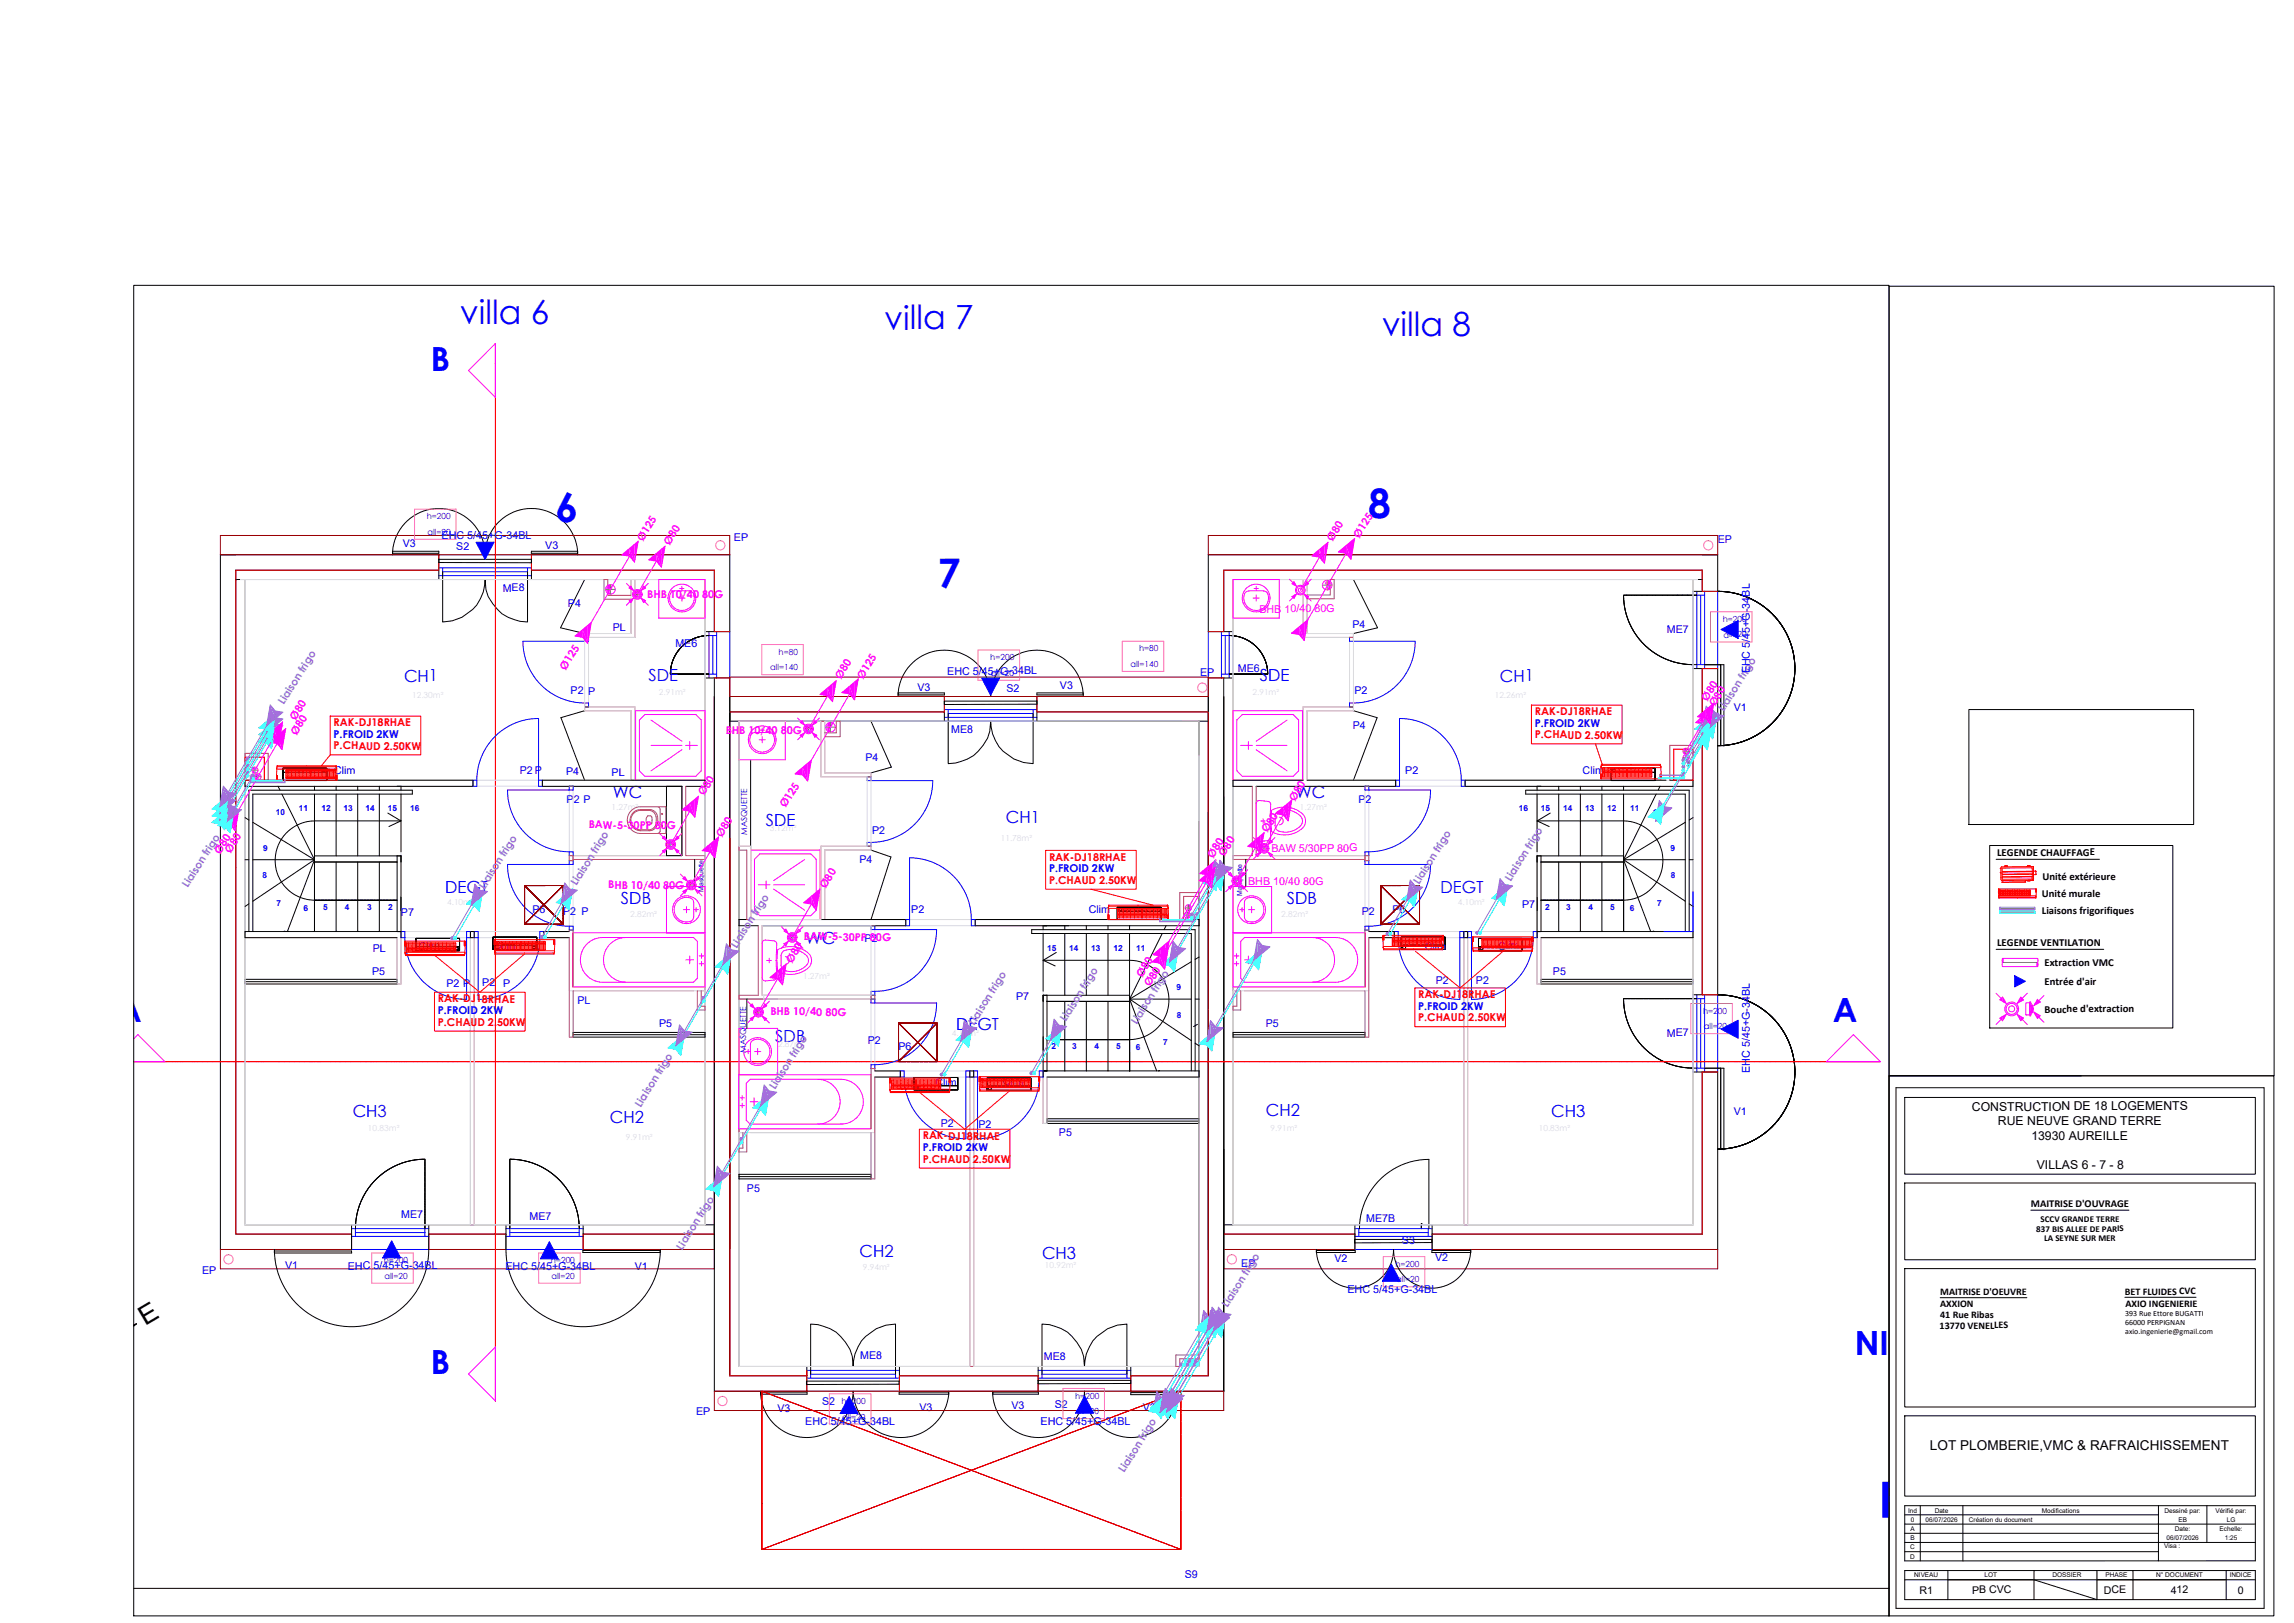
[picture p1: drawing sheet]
<svg xmlns="http://www.w3.org/2000/svg" width="1189mm" height="841mm" viewBox="0 0 1189 841" stroke-linecap="round" stroke-linejoin="round" font-family="sans-serif">
<defs><g id="words">
<g font-size="25.9" fill="#00f">
<text x="973" y="786">P</text>
<text x="988" y="786">L</text>
<text x="999" y="786">A</text>
<text x="1018" y="786">N DE NIVEAU</text>
</g>
<g font-size="21.1" fill="#00f">
<text x="709" y="269">8</text>
<text x="288" y="270">6</text>
<text x="486" y="305">7</text>
</g>
<g font-size="17.3" fill="#00f">
<text x="239" y="168">villa 6</text>
<text x="458" y="171">villa 7</text>
<text x="716" y="174">villa 8</text>
<text x="223" y="192">B</text>
<text x="61" y="530">A</text>
<text x="950" y="530">A</text>
<text x="961" y="702">NIV</text>
<text x="223" y="712">B</text>
</g>
<text font-size="13.6" x="75" y="687" transform="rotate(-30 75 687)">E</text>
<g font-size="8.6" fill="#00f">
<text x="209" y="353">CH1</text>
<text x="336" y="353">SDE</text>
<text x="653" y="353">SDE</text>
<text x="777" y="353">CH1</text>
<text x="318" y="414">WC</text>
<text x="672" y="414">WC</text>
<text x="397" y="428">SDE</text>
<text x="521" y="427">CH1</text>
<text x="231" y="463">DEG</text>
<text x="249" y="463">T</text>
<text x="747" y="463">DEGT</text>
<text x="322" y="469">SDB</text>
<text x="667" y="469">SDB</text>
<text x="418" y="489">WC</text>
<text x="496" y="534">D</text>
<text x="502" y="534">EGT</text>
<text x="402" y="540">SDB</text>
<text x="183" y="579">CH3</text>
<text x="316" y="582">CH2</text>
<text x="656" y="579">CH2</text>
<text x="804" y="579">CH3</text>
<text x="446" y="651">CH2</text>
<text x="540" y="652">CH3</text>
</g>
<text font-size="7" x="1000" y="752">LOT PLOMBERIE,VMC &amp; RAFRAICHISSEMENT</text>
<g font-size="6.3">
<text x="1022" y="576">CONSTRUCTION DE 18 LOGEMENTS</text>
<text x="1035" y="583">RUE NEUVE GRAND TERRE</text>
<text x="1053" y="591">13930 AUREILLE</text>
<text x="1056" y="606">VILLAS 6 - 7 - 8</text>
</g>
<g font-size="5.6" fill="#00f">
<text x="229" y="279">EH</text>
<text x="237" y="279">C 5/45+G-34BL</text>
<text x="491" y="350">EHC 5</text>
<text x="507" y="350">/45+G-34BL</text>
<text x="907" y="349" transform="rotate(-90 907 349)">EHC 5/45+G-34BL</text>
<text x="795" y="377">P.FROID 2KW</text>
<text x="173" y="382">P.FROID 2KW</text>
<text x="544" y="452">P.FROID 2KW</text>
<text x="227" y="525">P.FROID 2KW</text>
<text x="735" y="523">P.FROID 2KW</text>
<text x="907" y="556" transform="rotate(-90 907 556)">EHC 5/45+G-34BL</text>
<text x="478" y="596">P.FROID 2</text>
<text x="504" y="597">KW</text>
<text x="180" y="658">EHC</text>
<text x="194" y="658">5/45+G-34BL</text>
<text x="262" y="658">EHC 5/</text>
<text x="280" y="658">45+G-34</text>
<text x="302" y="658">BL</text>
<text x="698" y="670">EHC 5/45+G-34BL</text>
<text x="417" y="738">EHC 5/45+G-34BL</text>
<text x="539" y="738">EHC 5/45+G-34BL</text>
</g>
<g font-size="5.6" fill="#f0f">
<text x="333" y="281" transform="rotate(-58 333 281)">Ø125</text>
<text x="691" y="281" transform="rotate(-58 691 281)">Ø80</text>
<text x="704" y="279" transform="rotate(-58 704 279)">Ø125</text>
<text x="347" y="283" transform="rotate(-58 347 283)">Ø80</text>
<text x="335" y="310">BH</text>
<text x="342" y="310">B 10</text>
<text x="353" y="310">/40</text>
<text x="364" y="310">8</text>
<text x="367" y="310">0G</text>
<text x="653" y="317">BHB</text>
<text x="666" y="317">10/4</text>
<text x="677" y="317">0</text>
<text x="681" y="317">80G</text>
<text x="293" y="348" transform="rotate(-58 293 348)">Ø125</text>
<text x="436" y="352" transform="rotate(-58 436 352)">Ø80</text>
<text x="447" y="352" transform="rotate(-58 447 352)">Ø125</text>
<text x="885" y="364" transform="rotate(-58 885 364)">Ø80</text>
<text x="889" y="366" transform="rotate(-58 889 366)">Ø80</text>
<text x="153" y="373" transform="rotate(-58 153 373)">Ø80</text>
<text x="154" y="381" transform="rotate(-58 154 381)">Ø80</text>
<text x="376" y="380">B</text>
<text x="379" y="380">H</text>
<text x="383" y="380">B 10/40</text>
<text x="405" y="380">8</text>
<text x="408" y="380">0G</text>
<text x="365" y="413" transform="rotate(-58 365 413)">Ø80</text>
<text x="407" y="419" transform="rotate(-58 407 419)">Ø125</text>
<text x="671" y="415" transform="rotate(-58 671 415)">Ø80</text>
<text x="305" y="429">BAW-5-30PP 8</text>
<text x="342" y="430">0</text>
<text x="346" y="430">G</text>
<text x="657" y="432" transform="rotate(-58 657 432)">Ø80</text>
<text x="374" y="434" transform="rotate(-58 374 434)">Ø80</text>
<text x="114" y="443" transform="rotate(-58 114 443)">Ø80</text>
<text x="119" y="443" transform="rotate(-58 119 443)">Ø80</text>
<text x="659" y="441">BAW 5/30PP 80G</text>
<text x="629" y="445" transform="rotate(-58 629 445)">Ø80</text>
<text x="634" y="444" transform="rotate(-58 634 444)">Ø80</text>
<text x="315" y="460">BHB 10/40</text>
<text x="344" y="461">8</text>
<text x="347" y="461">0G</text>
<text x="428" y="461" transform="rotate(-58 428 461)">Ø80</text>
<text x="647" y="459">BHB 10/40</text>
<text x="675" y="458">80G</text>
<text x="417" y="487">BAW-5-30PPP82</text>
<text x="454" y="487">0G</text>
<text x="410" y="499" transform="rotate(-58 410 499)">Ø80</text>
<text x="592" y="507" transform="rotate(-58 592 507)">Ø80</text>
<text x="596" y="512" transform="rotate(-58 596 512)">Ø80</text>
<text x="399" y="526">BHB 10/40</text>
<text x="428" y="526">80G</text>
</g>
<g font-size="5.6" fill="#a56edd">
<text x="147" y="366" transform="rotate(-58 147 366)">Liaison frigo</text>
<text x="893" y="369" transform="rotate(-58 893 369)">Liaison frigo</text>
<text x="97" y="460" transform="rotate(-58 97 460)">Liaison frigo</text>
<text x="251" y="461" transform="rotate(-58 251 461)">Liaison frigo</text>
<text x="299" y="459" transform="rotate(-58 299 459)">Liaison frigo</text>
<text x="735" y="459" transform="rotate(-58 735 459)">Liaison frigo</text>
<text x="783" y="457" transform="rotate(-58 783 457)">Liaison frigo</text>
<text x="382" y="492" transform="rotate(-58 382 492)">Liaison frigo</text>
<text x="505" y="532" transform="rotate(-58 505 532)">Liaison frigo</text>
<text x="552" y="530" transform="rotate(-58 552 530)">Liaison frigo</text>
<text x="589" y="531" transform="rotate(-58 589 531)">Liaison frigo</text>
<text x="402" y="565" transform="rotate(-58 402 565)">Liaison frigo</text>
<text x="332" y="574" transform="rotate(-58 332 574)">Liaison frigo</text>
<text x="354" y="648" transform="rotate(-58 354 648)">Liaison frigo</text>
<text x="636" y="678" transform="rotate(-58 636 678)">Liaison frigo</text>
<text x="583" y="763" transform="rotate(-58 583 763)">Liaison frigo</text>
</g>
<g font-size="5.6" fill="#f00">
<text x="795" y="371">RAK-DJ18RHAE</text>
<text x="173" y="376">RAK-DJ18RHAE</text>
<text x="795" y="383">P.CHAUD 2.50KW</text>
<text x="173" y="388">P.CHAUD 2.50KW</text>
<text x="544" y="446">RAK-DJ18RHAE</text>
<text x="544" y="458">P.CHAUD 2.50KW</text>
<text x="227" y="519">RAK-D</text>
<text x="244" y="519">J</text>
<text x="247" y="519">18RHAE</text>
<text x="735" y="517">RAK-DJ1</text>
<text x="758" y="517">8</text>
<text x="761" y="517">R</text>
<text x="764" y="517">HAE</text>
<text x="227" y="531">P.CHA</text>
<text x="244" y="531">U</text>
<text x="247" y="531">D 2.50KW</text>
<text x="735" y="529">P.CHAUD</text>
<text x="761" y="529">2.50KW</text>
<text x="478" y="590">RAK-DJ18</text>
<text x="504" y="590">RHAE</text>
<text x="478" y="602">P.CHAUD</text>
<text x="504" y="603">2.50KW</text>
</g>
<g font-size="5.5" fill="#00f">
<text x="380" y="280">EP</text>
<text x="890" y="281">EP</text>
<text x="209" y="284">V3</text>
<text x="236" y="285">S2</text>
<text x="283" y="285">V3</text>
<text x="261" y="307">ME8</text>
<text x="294" y="314">P4</text>
<text x="318" y="327">PL</text>
<text x="701" y="326">P4</text>
<text x="864" y="328">ME7</text>
<text x="350" y="335">ME6</text>
<text x="642" y="348">ME6</text>
<text x="622" y="350">EP</text>
<text x="296" y="360">P2</text>
<text x="305" y="360">P</text>
<text x="475" y="358">V3</text>
<text x="522" y="359">S2</text>
<text x="549" y="357">V3</text>
<text x="702" y="360">P2</text>
<text x="898" y="369">V1</text>
<text x="701" y="378">P4</text>
<text x="493" y="380">ME8</text>
<text x="448" y="394">P4</text>
<text x="173" y="401">Clim</text>
<text x="269" y="401">P2 P</text>
<text x="293" y="402">P4</text>
<text x="728" y="401">P2</text>
<text x="820" y="401">Clim</text>
<text x="317" y="402">PL</text>
<text x="294" y="416">P</text>
<text x="297" y="416">2 P</text>
<text x="704" y="416">P</text>
<text x="708" y="416">2</text>
<text x="452" y="432">P2</text>
<text x="445" y="447">P4</text>
<text x="276" y="473">P6</text>
<text x="292" y="474">P</text>
<text x="296" y="474">2</text>
<text x="301" y="474">P</text>
<text x="472" y="473">P2</text>
<text x="564" y="473">Clim</text>
<text x="706" y="474">P</text>
<text x="709" y="474">2</text>
<text x="722" y="473">P6</text>
<text x="789" y="471">P7</text>
<text x="208" y="475">P7</text>
<text x="221" y="492">l</text>
<text x="222" y="492">i</text>
<text x="223" y="492">m</text>
<text x="256" y="492">Cl</text>
<text x="261" y="492">i</text>
<text x="262" y="492">m</text>
<text x="193" y="493">PL</text>
<text x="217" y="492">C</text>
<text x="738" y="492">Clim</text>
<text x="776" y="492">Clim</text>
<text x="193" y="505">P5</text>
<text x="744" y="510">P2</text>
<text x="805" y="505">P5</text>
<text x="231" y="511">P2 P</text>
<text x="250" y="511">P2</text>
<text x="261" y="511">P</text>
<text x="765" y="510">P2</text>
<text x="299" y="520">PL</text>
<text x="527" y="518">P7</text>
<text x="342" y="532">P5</text>
<text x="656" y="532">P5</text>
<text x="864" y="537">ME7</text>
<text x="450" y="541">P</text>
<text x="453" y="541">2</text>
<text x="466" y="544">P6</text>
<text x="485" y="563">C</text>
<text x="489" y="563">lim</text>
<text x="520" y="562">C</text>
<text x="524" y="562">l</text>
<text x="525" y="562">i</text>
<text x="526" y="562">m</text>
<text x="898" y="578">V1</text>
<text x="488" y="584">P2</text>
<text x="507" y="584">P2</text>
<text x="549" y="589">P5</text>
<text x="387" y="618">P5</text>
<text x="208" y="631">ME7</text>
<text x="274" y="632">ME7</text>
<text x="708" y="633">ME7B</text>
<text x="727" y="644">S3</text>
<text x="744" y="654">V2</text>
<text x="148" y="658">V1</text>
<text x="329" y="658">V1</text>
<text x="643" y="656">EP</text>
<text x="692" y="654">V2</text>
<text x="105" y="660">EP</text>
<text x="446" y="704">ME8</text>
<text x="541" y="705">ME8</text>
<text x="403" y="732">V3</text>
<text x="426" y="728">S2</text>
<text x="477" y="731">V3</text>
<text x="524" y="730">V3</text>
<text x="547" y="730">S2</text>
<text x="592" y="731">V3</text>
<text x="361" y="733">EP</text>
<text x="614" y="818">S9</text>
</g>
<g font-size="5.5">
<text x="1035" y="443">LEGENDE CHAUFFAGE</text>
<text x="1058" y="456">Unité extérieure</text>
<text x="1058" y="465">Unité murale</text>
<text x="1058" y="474">Liaisons frigorifiques</text>
<text x="1035" y="490">LEGENDE VENTILATION</text>
<text x="1060" y="501">Extraction VMC</text>
<text x="1060" y="510">Entrée d'air</text>
<text x="1060" y="525">Bouche d'extraction</text>
<text x="1052" y="626">MAITRISE D'OUVRAGE</text>
<text x="995" y="826">R1</text>
<text x="1022" y="826">PB CVC</text>
<text x="1090" y="826">DCE</text>
<text x="1125" y="826">412</text>
<text x="1160" y="826">0</text>
</g>
<g font-size="5.2">
<text x="1006" y="671">MAITRISE D'OEUVRE</text>
<text x="1101" y="671">BET FLUIDES CVC</text>
<text x="1006" y="677">AXXION</text>
<text x="1102" y="677">AXIO INGENIERIE</text>
<text x="1005" y="683">41 Rue Ribas</text>
<text x="1005" y="688">13770 VENELLES</text>
</g>
<g font-size="4.7">
<text x="1058" y="633">SCCV GRANDE TERRE</text>
<text x="1055" y="638">837 BIS ALLEE DE PARIS</text>
<text x="1059" y="643">LA SEYNE SUR MER</text>
</g>
<g font-size="4.3" fill="#00f">
<text x="221" y="269">h=200</text>
<text x="221" y="277">all=20</text>
<text x="893" y="322">h=200</text>
<text x="893" y="330">all=20</text>
<text x="404" y="339">h=80</text>
<text x="590" y="338">h=80</text>
<text x="399" y="347">all=140</text>
<text x="513" y="342">h=200</text>
<text x="586" y="346">all=140</text>
<text x="514" y="350">all=20</text>
<text x="143" y="422">10</text>
<text x="155" y="420">11</text>
<text x="167" y="420">12</text>
<text x="178" y="420">13</text>
<text x="189" y="420">14</text>
<text x="201" y="420">15</text>
<text x="213" y="420">16</text>
<text x="787" y="420">16</text>
<text x="799" y="420">15</text>
<text x="810" y="420">14</text>
<text x="821" y="420">13</text>
<text x="833" y="420">12</text>
<text x="845" y="420">11</text>
<text x="857" y="422">1</text>
<text x="859" y="422">0</text>
<text x="387" y="433" transform="rotate(-90 387 433)">MASQUETTE</text>
<text x="136" y="441">9</text>
<text x="866" y="441">9</text>
<text x="136" y="455">8</text>
<text x="866" y="455">8</text>
<text x="143" y="469">7</text>
<text x="157" y="472">6</text>
<text x="168" y="471">5</text>
<text x="179" y="471">4</text>
<text x="190" y="471">3</text>
<text x="201" y="471">2</text>
<text x="801" y="471">2</text>
<text x="812" y="471">3</text>
<text x="823" y="471">4</text>
<text x="834" y="471">5</text>
<text x="845" y="472">6</text>
<text x="859" y="469">7</text>
<text x="543" y="493">15</text>
<text x="554" y="493">14</text>
<text x="565" y="493">13</text>
<text x="577" y="493">12</text>
<text x="589" y="493">11</text>
<text x="601" y="494">10</text>
<text x="610" y="513">9</text>
<text x="610" y="527">8</text>
<text x="883" y="525">h=2</text>
<text x="890" y="525">00</text>
<text x="883" y="533">all=</text>
<text x="890" y="533">20</text>
<text x="387" y="546" transform="rotate(-90 387 546)">MASQUETTE</text>
<text x="545" y="544">2</text>
<text x="556" y="544">3</text>
<text x="567" y="544">4</text>
<text x="578" y="544">5</text>
<text x="589" y="544">6</text>
<text x="603" y="542">7</text>
<text x="199" y="655">h=200</text>
<text x="285" y="655">h=200</text>
<text x="723" y="656">h=200</text>
<text x="199" y="663">all=20</text>
<text x="286" y="663">all=20</text>
<text x="724" y="664">all=20</text>
<text x="557" y="725">h=200</text>
<text x="436" y="728">h=200</text>
<text x="436" y="736">all=20</text>
<text x="558" y="733">all=20</text>
</g>
<g font-size="4.3" fill="#dcdcdc">
<text x="317" y="420">1.27m²</text>
<text x="674" y="420">1.27m²</text>
<text x="399" y="431">3.12m²</text>
<text x="232" y="469">4.10m²</text>
<text x="416" y="507">1.27m²</text>
<text x="493" y="537">4.10m²</text>
<text x="403" y="542">2.87m²</text>
</g>
<g font-size="4.1">
<text x="1101" y="682">393 Rue Ettore BUGATTI</text>
<text x="1101" y="687">66000 PERPIGNAN</text>
<text x="1101" y="691">axio.ingenierie@gmail.com</text>
</g>
<g font-size="3.6" fill="#00f">
<text x="365" y="462" transform="rotate(-90 365 462)">Masquette</text>
<text x="644" y="464" transform="rotate(-90 644 464)">Masquette</text>
</g>
<g font-size="3.4">
<text x="989" y="784">Ind</text>
<text x="1003" y="784">Date</text>
<text x="1058" y="784">Modifications</text>
<text x="1122" y="784">Dessiné par:</text>
<text x="1148" y="784">Vérifié par:</text>
<text x="1127" y="793">Date:</text>
<text x="1150" y="793">Echelle:</text>
<text x="1122" y="802">Visa :</text>
<text x="992" y="817">NIVEAU</text>
<text x="1029" y="817">LOT</text>
<text x="1064" y="817">DOSSIER</text>
<text x="1091" y="817">PHASE</text>
<text x="1117" y="817">N° DOCUMENT</text>
<text x="1156" y="817">INDICE</text>
</g>
<g font-size="3.3">
<text x="990" y="789">0</text>
<text x="998" y="789">06/07/2026</text>
<text x="1020" y="789">Création du document</text>
<text x="1129" y="789">EB</text>
<text x="1154" y="789">LG</text>
<text x="990" y="793">A</text>
<text x="1123" y="798">06/07/2026</text>
<text x="990" y="803">C</text>
<text x="990" y="798">B</text>
<text x="1153" y="798">1:25</text>
<text x="990" y="808">D</text>
</g>
</g></defs>
<g fill="none" stroke="#000" stroke-width=".52">
<path d="M1079 557h-100v280M983 564h190v269h-190zM987 569h182v39h-182zM987 613h182v40h-182zM1052 627h51M987 657h182v72h-182zM1006 672h44M1101 672h37M987 734h182v41h-182zM987 780h182v29h-182zM987 795h132M987 790h182"/>
<path d="M987 785h132M987 799h182M995 780v29M1017 780v29M1119 780v29M1144 780v19M987 814h182v15h-182zM987 804h132M987 819h182M1009 814v15M1054 814v15M1087 814v15l-33-10"/>
<path d="M1105 814v15M1154 814v15"/>
</g>
<path d="M69 687l2-1-2 1z" fill="#099"/>
<path d="M69 687l2-1z" fill="#0ff"/>
<g fill="none" stroke="#000" stroke-width=".52">
<path d="M203 287a24 24 0 0 1 24-23 24 24 0 0 1 24 23 24 24 0 0 1 24-23 24 24 0 0 1 24 23M203 286h24v1h-24zM227 295h-105v344h60M227 291l48 1M227 290h48M229 296v26a22 22 0 0 0 22-22 22 22 0 0 0 22 22v-26M275 287h103v40h-13v-27h-90zM275 295h95v32M275 286h24v1h-24zM122 300h105v-13h-113v360h68v-12h-55v-335M303 300l-13 25 13 3M701 300l13 25-13 3"/>
<path d="M842 311h.1M842 311v2M842 308h.1M842 313v1M842 314h.1M842 314v2M842 315h.1M842 316h.1M842 316l1 2M842 316v1M842 317h.1M843 317v1"/>
<path d="M843 318h.1M843 308h.1M843 318v1M843 319h.1M843 319v1M843 320h.1M843 320l1 1M844 308h.1M845 308h.1M846 308h.1M847 308h.1M848 308h.1"/>
<path d="M849 308h.1M850 308h.1M851 308h.1M852 308h.1M853 308h.1M854 308h.1M855 308h.1M856 308h.1M857 308h.1M858 308h.1M859 308h.1M860 308h.1"/>
<path d="M861 308h.1M862 308h.1M863 308h.1M864 308h.1M865 308h.1M866 308h.1M867 308h.1M868 308h.1M869 308h.1M870 308h.1M871 308h.1M872 308h.1"/>
<path d="M873 308h.1M874 308h.1M875 308h.1M876 308h.1M877 308h.1M877 300v6h16M878 308h.1M879 308h.1M879 308h-38l1 3M882 300h-243v27h-13v-40h264v19a40 40 0 0 1 40 40 40 40 0 0 1-40 40h1M882 306v-11h-248v32M890 306h.1"/>
<path d="M891 306h.1M892 306h.1M893 306h.1M893 306v1M893 307h.1M894 307h.1M894 307h1M895 307h.1M895 307h1M896 307h.1M896 307h1M897 307h.1"/>
<path d="M897 307h1M898 307h.1M899 307l1 1M899 307h.1M900 307v1M900 308h.1M901 308h.1M901 308h1M902 308h.1M902 308l1 1M903 308h.1M903 308v1"/>
<path d="M903 309h.1M903 309h1M904 309h.1M904 309h1M905 309h.1M905 309l1 1M906 309v1M906 310h.1M907 310h.1M907 310l2 1M908 310h.1M908 310v1"/>
<path d="M908 311h.1M909 311h.1M910 311h.1M910 311v1M910 312h.1M911 312h.1M911 313h1M912 313h.1M912 313h1M913 313h.1M913 313v1M913 314h.1"/>
<path d="M914 314h.1M914 314v1M914 315h.1M914 315h1M915 315h.1M915 315h1M916 316h.1M916 316h1M917 316h.1M917 316v1M917 317h.1M917 317l1 1"/>
<path d="M918 317h.1M918 317v1M918 318h.1M918 318h1M919 318h.1M919 318v1M919 319h.1M920 319v1M920 320h.1M350 340l-1 1M350 340h.1M350 339v1v-1"/>
<path d="M350 339h.1M351 338l-1 1M351 338h.1M351 337h.1M352 337h-1M352 337h.1M352 336h.1M353 336h.1M353 335h.1M353 335l-1 1M354 335h.1M354 334v1"/>
<path d="M354 334h.1M354 334l-1 1M355 334h-1M355 334h.1M355 333h.1M356 333h-1M356 333h.1M357 332l-1 1M357 332h.1M358 332h.1M358 331v1M358 331h.1"/>
<path d="M359 331h.1M359 331l-2 1M360 331h.1M360 331h-1M361 331h.1M361 330h.1M361 330v1M362 330h.1M362 330h-1M363 330h.1M363 330h-1M364 330h-1"/>
<path d="M364 330h.1M365 329v1M365 330h-1M365 329h.1M365 329h1M366 329h.1M367 329h.1M367 329h-1M637 329h2M637 329h.1M638 329h.1M639 329h.1"/>
<path d="M639 329l1 1M640 329v1M640 330h.1M641 330h.1M641 330h1M642 330h.1M642 330h1M643 330h.1M643 330l1 1M644 330h.1M644 331h.1M644 331h1"/>
<path d="M645 331h.1M645 331l1 1M646 331h.1M646 331v1M646 332h.1M646 332h1M647 332h.1M647 332h1M648 332h.1M648 332v1M648 333h.1M648 333h1"/>
<path d="M649 333h.1M649 334h.1M649 334h1M650 334h.1M650 334l1 1M651 335h.1M651 335l1 1M652 336h.1M653 337h.1M653 338h.1M653 338l1 1M654 339h.1"/>
<path d="M654 339l1 2M654 339v1M655 340h.1M844 321h.1M844 322v1M844 323h.1M845 323h.1M845 323v1M845 324h.1M845 324v1M845 325h.1M845 325l1 1"/>
<path d="M846 326h.1M846 326v1M847 327v1M847 327h.1M847 328h.1M847 328l2 2M848 329h.1M848 329v1M849 330v1M849 331h.1M849 331h1M850 331h.1"/>
<path d="M850 331v1M850 332h.1M850 332l1 1M851 332h.1M851 333h.1M851 333l2 2M852 334h.1M853 334v1M853 335h.1M853 335l1 1M854 335h.1M854 336h.1"/>
<path d="M854 336h1M855 336h.1M855 336v1M855 337h.1M856 337h.1M856 337v1M856 338h.1M856 338l2 1M857 338h.1M858 338v1M858 339h.1M858 339h1"/>
<path d="M859 339h.1M859 339v1M859 340h.1M860 340h.1M860 340h1M921 320v1M921 320h.1M921 321h.1M922 321v1M922 322h.1M922 322v1M922 323h.1"/>
<path d="M923 323h.1M923 323v1M923 324h.1M923 324l1 1M924 325h.1M924 325v1M924 326h.1M924 326h1M925 326h.1M925 327h.1M925 327v1M925 327l1 1"/>
<path d="M926 328h.1M926 328l1 2M926 328v1M926 329h.1M926 329v1M927 330h.1M927 330v1M927 331l1 2v-1M927 331v1M928 333h.1M928 333v1M928 334h.1"/>
<path d="M928 335h1M928 335h.1M929 335v1M929 335h.1M929 336v2M929 337h.1M929 337v1M929 338v1M930 339v1M347 349h.1M347 348h.1M348 349h.1"/>
<path d="M348 347h.1M348 346v1M348 346l-1 3h20M348 346h.1M348 345v1M348 344h.1M348 344v1M348 343v1M348 343h.1M349 349h.1M349 342l-1 1M349 342v1"/>
<path d="M349 342h.1M349 341v1M349 341h.1M349 340v1M350 349h.1M351 349h.1M352 349h.1M353 349h.1M354 349h.1M355 349h.1M356 349h.1M357 349h.1"/>
<path d="M358 349h.1M359 349h.1M360 349h.1M361 349h.1M362 349h.1M363 349h.1M364 349h.1M365 349h.1M366 349h.1M367 349h.1M370 351v370h48v-13h-35v-334M465 359h24v1h-24z"/>
<path d="M537 359h24v1h-24zM634 351v370h-48v-13h35v-334M637 349h.1M638 349h.1M639 349h.1M640 349h.1M641 349h.1M642 349h.1M643 349h.1M644 349h.1M645 349h.1M646 349h.1"/>
<path d="M647 349h.1M648 349h.1M649 349h.1M650 349h.1M651 349h.1M652 349h.1M653 349h.1M654 349h.1M655 349h.1M655 340v1M655 341h.1M655 341v1"/>
<path d="M655 342l1 1M656 342h.1M656 349h.1M656 342v1M656 343h.1M656 343v1M656 344v1M656 344h.1M657 345v1M657 349h.1M657 346v3h-20M657 346v1"/>
<path d="M657 347h.1M657 348h.1M861 340h.1M861 340v1M861 341h.1M862 341h.1M862 341h1M863 341h.1M863 341l1 1M864 342h.1M864 342h1M865 342h.1"/>
<path d="M865 342h1M866 342h.1M866 342v1M866 343h.1M866 343h1M867 343h.1M867 343h2M868 343h.1M869 343h.1M869 343l1 1M870 344h.1M870 344h2"/>
<path d="M871 344h.1M872 344h.1M872 344h2M873 344h.1M874 344h.1M875 344h.1M875 344h4M876 344h.1M877 344h.1M882 346v169M883 344h10v43M892 344v42"/>
<path d="M928 360l-1 2M928 360h.1M928 359v1M928 359h.1M928 358h.1M929 358h-1M929 357v1M929 357h.1M929 356v1M929 356h.1M929 355v1M929 355h.1"/>
<path d="M929 354v1M929 354h.1M930 353v1M930 353h.1M930 340v11M930 340v1M930 341h.1M930 352h.1M930 351v2M930 342h.1M930 342v1M930 351h.1"/>
<path d="M930 343h.1M930 350h.1M930 344h.1M930 345h.1M930 348v1M930 348h.1M303 368l-12 4 12 32M378 361h111v13h-111M378 369h111M451 374l11 24-11 3M465 361a24 24 0 0 1 24-24 24 24 0 0 1 24 24 24 24 0 0 1 24-24 24 24 0 0 1 24 24M489 363h48"/>
<path d="M491 370v26a22 22 0 0 0 22-22 22 22 0 0 0 22 22v-26M537 369h89M537 365h-48M626 361h-89v13h89M701 368l13 4-13 32M912 380h.1M913 380h-1M913 379v1M913 380h.1M913 379h.1M914 379h.1M914 378v1"/>
<path d="M914 378h.1M915 378h-1M915 378h.1M915 377h.1M916 377l-1 1M916 377h.1M917 376l-1 1M917 376h.1M918 375v1M918 375h.1M918 375l-1 1M919 375h.1"/>
<path d="M919 374h.1M919 374l-1 1M920 373h.1M920 373v1M920 372v1M921 372h.1M921 372l-1 1M921 371v1M921 371h.1M922 371h.1M922 370v1M922 370h.1"/>
<path d="M923 370h.1M923 369v1M923 369h.1M924 368l-1 1M924 368h.1M924 367v1M924 367h.1M925 367h-1M925 366h.1M926 365l-1 1v-1M926 365h.1M926 364v1"/>
<path d="M926 364h.1M926 363v1M927 363h.1M927 362l-1 2M927 362v1M927 362h.1M927 361h.1M928 360v1M147 398h.1M148 398h.1M149 398h.1M150 398h.1"/>
<path d="M151 398h.1M152 398h.1M153 398h.1M154 398h.1M155 398h.1M156 398h.1M157 398h.1M158 398h.1M159 398h.1M160 398h.1M161 398h.1M162 398h.1"/>
<path d="M163 398h.1M164 398h.1M165 398h.1M166 398h.1M167 398h.1M167 399v1M167 399h.1M167 400h.1M167 400h1M168 398l-1 1M168 398h.1M168 400h.1"/>
<path d="M168 398v1M168 399h1M169 399l-1 1M169 398h.1M169 399h.1M389 394v82M835 398h.1M836 398h.1M836 399h.1M836 399v1M836 400h.1M836 398v1"/>
<path d="M836 398h1M836 400h1M837 398h.1M837 400h.1M837 398v1M837 399h.1M837 399v1M838 398h.1M839 398h.1M840 398h.1M841 398h.1M842 398h.1"/>
<path d="M843 398h.1M844 398h.1M845 398h.1M846 398h.1M847 398h.1M848 398h.1M849 398h.1M850 398h.1M851 398h.1M852 398h.1M853 398h.1M854 398h.1"/>
<path d="M855 398h.1M856 398h.1M857 398h.1M858 398h.1M890 386h.1M891 386h.1M892 386h.1M892 386h-1M892 386h1M893 386h.1M894 386h.1M894 386h-1"/>
<path d="M895 386h.1M895 386h-1M896 386h-1M896 386h.1M897 386h.1M897 386h-1M898 386h.1M898 386h-1M899 385h.1M900 385l-2 1M900 385h.1M901 385h.1"/>
<path d="M901 385h-1M902 385h.1M902 385h-1M902 384v1M903 384h.1M904 384h.1M904 384h-1M905 384h-1M905 384h.1M905 383v1M905 383h.1M906 383h.1"/>
<path d="M906 383h-1M907 383h.1M907 382v1M908 382l-1 1M908 382h.1M909 382h-1M909 382h.1M910 381h.1M910 381l-1 1M911 381h.1M911 380v1M911 380h.1"/>
<path d="M911 380h1M127 404h118v3h-118M144 407l1 2M146 412l17 34M147 404v-6h22v6M147 400h22M147 400h.1M147 404h.1M148 400h.1M148 404h.1M149 400h.1M149 404h.1"/>
<path d="M150 400h.1M150 404h.1M151 400h.1M151 404h.1M152 400h.1M152 404h.1M153 400h.1M153 404h.1M154 400h.1M154 404h.1M155 400h.1M155 404h.1"/>
<path d="M156 400h.1M156 404h.1M157 400h.1M157 404h.1M158 400h.1M158 404h.1M159 400h.1M159 404h.1M160 400h.1M160 404h.1M161 400h.1M161 404h.1"/>
<path d="M162 400h.1M162 404h.1M163 400h.1M163 404h.1M163 407v2M163 412v71M164 400h.1M164 404h.1M165 400h.1M165 404h.1M166 400h.1M166 404h.1"/>
<path d="M167 404h.1M168 404h.1M169 400h.1M169 404h.1M174 407v2M174 412v32M185 407v2M185 412v32M197 407v2M197 412v32M208 407v2M208 412v29"/>
<path d="M355 407h10M365 404h-84v3h72v36h-8v-36M639 407h10M639 404h36M677 404h46v3h-72M797 407v2M797 412v29M808 407v2M808 412v32M819 407v2M819 412v32M830 407v2"/>
<path d="M830 412v32M835 404v-6h23v6M835 400h23M835 400h.1M835 404h.1M836 404h.1M837 404h.1M838 400h.1M838 404h.1M839 400h.1M839 404h.1M840 400h.1"/>
<path d="M840 404h.1M841 400h.1M841 404h.1M841 407v2M841 412v71M842 400h.1M842 404h.1M843 400h.1M843 404h.1M844 400h.1M844 404h.1M845 400h.1"/>
<path d="M845 404h.1M846 400h.1M846 404h.1M847 400h.1M847 404h.1M848 400h.1M848 404h.1M849 400h.1M849 404h.1M850 400h.1M850 404h.1M851 400h.1"/>
<path d="M851 404h.1M852 400h.1M852 404h.1M853 400h.1M853 404h.1M854 400h.1M854 404h.1M855 400h.1M855 404h.1M856 400h.1M856 404h.1M857 400h.1"/>
<path d="M857 404h.1M858 400h.1M858 404h.1M858 412l-17 34M860 407l-1 2M863 404h-104v3h118M865 404h12M127 424l2 1M131 426l32 20M201 421l7 4M208 425l-6 3M208 425h-45a21 21 0 0 0-20 21 21 21 0 0 0 20 20h43"/>
<path d="M797 425h44a21 21 0 0 1 21 21 21 21 0 0 1-21 20h-42M797 425l6 3M803 421l-6 4M873 426l-32 20M877 424l-2 1M127 446h2M131 446h32M163 444h45v42M163 447h43M163 446l-14 37M163 446l-32 21M174 447v36"/>
<path d="M185 447v36M197 447v36M206 444v39M345 445h20M360 445v14M451 441l11 3-11 32M639 445h20M646 445v14M799 444v39M799 447h42M808 447v36M819 447v36"/>
<path d="M830 447v36M841 444h-44v42M841 446l14 37M841 446l32 21M841 446h32M875 446h2M129 468l-2 2M163 466h.1M164 466h.1M165 466h.1M166 466h.1M167 466h.1"/>
<path d="M168 466h.1M169 466h.1M170 466h.1M171 466h.1M172 466h.1M173 466h.1M174 466h.1M175 466h.1M176 466h.1M177 466h.1M178 466h.1M179 466h.1"/>
<path d="M180 466h.1M181 466h.1M182 466h.1M183 466h.1M184 466h.1M185 466h.1M186 466h.1M187 466h.1M188 466h.1M189 466h.1M190 466h.1M191 466h.1"/>
<path d="M192 466h.1M193 466h.1M194 466h.1M195 466h.1M196 466h.1M197 466h.1M198 466h.1M199 466h.1M200 466h.1M201 466h.1M202 466h.1M203 466h.1"/>
<path d="M204 466h.1M205 466h.1M206 466h.1M383 480h10M383 476h86v4h-74M541 480v2M552 480v2M563 480v2M574 480v2M579 476v-6h23v6M579 472h23M579 470h.1"/>
<path d="M579 472h.1M579 476h.1M580 470h.1M580 472h.1M580 476h.1M580 471v1M580 471h.1M580 470v1M581 470h.1M581 472h.1M581 476h.1M581 472h-1"/>
<path d="M581 470v1M581 471h.1M581 471v1M582 470h.1M582 472h.1M582 476h.1M583 470h.1M583 472h.1M583 476h.1M584 470h.1M584 472h.1M584 476h.1"/>
<path d="M585 470h.1M585 472h.1M585 476h.1M585 480v2M586 470h.1M586 472h.1M586 476h.1M587 470h.1M587 472h.1M587 476h.1M588 470h.1M588 472h.1"/>
<path d="M588 476h.1M589 470h.1M589 472h.1M589 476h.1M590 470h.1M590 472h.1M590 476h.1M591 470h.1M591 472h.1M591 476h.1M592 470h.1M592 472h.1"/>
<path d="M592 476h.1M593 470h.1M593 472h.1M593 476h.1M594 470h.1M594 472h.1M594 476h.1M595 470h.1M595 472h.1M595 476h.1M596 470h.1M596 472h.1"/>
<path d="M596 476h.1M597 470h.1M597 472h.1M597 476h.1M598 470h.1M598 472h.1M598 476h.1M599 470h.1M599 472h.1M599 476h.1M600 470h.1M600 472h.1"/>
<path d="M600 476h.1M601 470h.1M601 472h.1M601 476h.1M602 470h.1M602 472h.1M602 476h.1M604 480l-1 2M607 476h-102v4h116M609 476h12M799 466h.1M800 466h.1"/>
<path d="M801 466h.1M802 466h.1M803 466h.1M804 466h.1M805 466h.1M806 466h.1M807 466h.1M808 466h.1M809 466h.1M810 466h.1M811 466h.1M812 466h.1"/>
<path d="M813 466h.1M814 466h.1M815 466h.1M816 466h.1M817 466h.1M818 466h.1M819 466h.1M820 466h.1M821 466h.1M822 466h.1M823 466h.1M824 466h.1"/>
<path d="M825 466h.1M826 466h.1M827 466h.1M828 466h.1M829 466h.1M830 466h.1M831 466h.1M832 466h.1M833 466h.1M834 466h.1M835 466h.1M836 466h.1"/>
<path d="M837 466h.1M838 466h.1M839 466h.1M840 466h.1M841 466h.1M875 468l2 2M127 483h81M127 486h79M129 483v-74h85v3h-83v71M147 483h1M216 491h22M216 486h22v7h-22z"/>
<path d="M216 486h.1M216 490v1M216 493h.1M217 486h.1M217 490v1M217 493h.1M218 486h.1M218 490v1M218 493h.1M219 486h.1M219 490v1M219 493h.1"/>
<path d="M220 486h.1M220 490v1M220 493h.1M221 486h.1M221 490v1M221 493h.1M222 486h.1M222 490v1M222 493h.1M223 486h.1M223 490v1M223 493h.1"/>
<path d="M224 486h.1M224 490v1M224 493h.1M225 486h.1M225 490v1M225 493h.1M226 486h.1M226 490v1M226 493h.1M227 486h.1M227 490v1M227 493h.1"/>
<path d="M228 486h.1M228 490v1M228 493h.1M229 486h.1M229 490v1M229 493h.1M230 486h.1M230 490v1M230 493h.1M231 486h.1M231 490v1M231 493h.1"/>
<path d="M232 486h.1M232 490v1M232 493h.1M233 486h.1M233 490v1M233 493h.1M234 486h.1M234 490v1M234 493h.1M235 486h.1M235 490v1M235 493h.1"/>
<path d="M236 486h.1M236 490v1M236 493h.1M236 492h.1M236 491h.1M236 491v1M236 492h1M237 486h.1M237 490v1M237 493h.1M237 492h.1M237 491h.1"/>
<path d="M237 491h1M238 486h.1M238 490v1M238 493h.1M244 483h2v3h-2zM255 486h23v6h-23zM255 490h23M256 486h.1M256 490h.1M256 492h.1M257 486h.1M257 490h.1"/>
<path d="M257 492h.1M258 486h.1M258 490h.1M258 492h.1M259 486h.1M259 490h.1M259 492h.1M260 486h.1M260 490h.1M260 492h.1M261 486h.1M261 490h.1"/>
<path d="M261 492h.1M262 486h.1M262 490h.1M262 492h.1M263 486h.1M263 490h.1M263 492h.1M264 486h.1M264 490h.1M264 492h.1M265 486h.1M265 490h.1"/>
<path d="M265 492h.1M266 486h.1M266 490h.1M266 492h.1M267 486h.1M267 490h.1M267 492h.1M268 486h.1M268 490h.1M268 492h.1M269 486h.1M269 490h.1"/>
<path d="M269 492h.1M270 486h.1M270 490h.1M270 492h.1M271 486h.1M271 490h.1M271 492h.1M272 486h.1M272 490h.1M272 492h.1M273 486h.1M273 490h.1"/>
<path d="M273 492h.1M274 486h.1M274 490h.1M274 492h.1M275 486h.1M275 490h.1M275 492h.1M276 486h.1M276 490h.1M276 492h.1M276 491h.1M276 491v1"/>
<path d="M276 490v1M276 492h1M277 486h.1M277 490h.1M277 492h.1M277 490l1 1M277 491v1M277 490v1M277 491h.1M278 486h.1M278 490h.1M278 492h.1"/>
<path d="M295 483h-13v3h13M541 498h44a21 21 0 0 1 21 20 21 21 0 0 1-21 21h-42M541 484v30M541 498l6 3M547 494l-6 4M552 484v32M563 484v32M574 484v32M585 484v35M602 484l-17 34M617 498l-32 20M621 496l-2 1"/>
<path d="M709 483h14v3h-14M726 486h23v6h-23zM726 490h23M726 486h.1M726 490h.1M726 492h.1M727 486h.1M727 490h.1M727 492h.1M727 491h.1M727 491v1M727 490v1"/>
<path d="M727 492h1M728 486h.1M728 490h.1M728 492h.1M728 491v1M728 490v1M728 491h.1M729 486h.1M729 490h.1M729 492h.1M730 486h.1M730 490h.1"/>
<path d="M730 492h.1M731 486h.1M731 490h.1M731 492h.1M732 486h.1M732 490h.1M732 492h.1M733 486h.1M733 490h.1M733 492h.1M734 486h.1M734 490h.1"/>
<path d="M734 492h.1M735 486h.1M735 490h.1M735 492h.1M736 486h.1M736 490h.1M736 492h.1M737 486h.1M737 490h.1M737 492h.1M738 486h.1M738 490h.1"/>
<path d="M738 492h.1M739 486h.1M739 490h.1M739 492h.1M740 486h.1M740 490h.1M740 492h.1M741 486h.1M741 490h.1M741 492h.1M742 486h.1M742 490h.1"/>
<path d="M742 492h.1M743 486h.1M743 490h.1M743 492h.1M744 486h.1M744 490h.1M744 492h.1M745 486h.1M745 490h.1M745 492h.1M746 486h.1M746 490h.1"/>
<path d="M746 492h.1M747 486h.1M747 490h.1M747 492h.1M748 486h.1M748 490h.1M748 492h.1M749 486h.1M749 490h.1M749 492h.1M759 483h2v3h-2zM766 486h23v7h-23z"/>
<path d="M766 491h23M766 486h.1M766 490v1M766 493h.1M767 486h.1M767 490v1M767 493h.1M767 492h.1M767 491h.1M768 486h.1M768 490v1M768 491h.1"/>
<path d="M768 492h.1M768 493h.1M768 491h-1M768 491v1M769 486h.1M769 490v1M769 493h.1M770 486h.1M770 490v1M770 493h.1M771 486h.1M771 490v1"/>
<path d="M771 493h.1M772 486h.1M772 490v1M772 493h.1M773 486h.1M773 490v1M773 493h.1M774 486h.1M774 490v1M774 493h.1M775 486h.1M775 490v1"/>
<path d="M775 493h.1M776 486h.1M776 490v1M776 493h.1M777 486h.1M777 490v1M777 493h.1M778 486h.1M778 490v1M778 493h.1M779 486h.1M779 490v1"/>
<path d="M779 493h.1M780 486h.1M780 490v1M780 493h.1M781 486h.1M781 490v1M781 493h.1M782 486h.1M782 490v1M782 493h.1M783 486h.1M783 490v1"/>
<path d="M783 493h.1M784 486h.1M784 490v1M784 493h.1M785 486h.1M785 490v1M785 493h.1M786 486h.1M786 490v1M786 493h.1M787 486h.1M787 490v1"/>
<path d="M787 493h.1M788 486h.1M788 490v1M788 493h.1M789 486h.1M789 490v1M789 493h.1M797 483h80M799 486h78M857 483h-1M873 483v-71h-82v-3h84v74M127 507h79v3h-79"/>
<path d="M127 509h79M383 518h20M387 518v15M543 516v39M543 519h42M552 519v36M563 519v36M574 519v36M585 516h-44v42M585 519v36M585 518h32M585 518l14 37"/>
<path d="M585 518l32 21M619 518h2M799 509h78M841 519h.1M842 517v1M843 517v1M844 517v1M845 517v1M846 517v1M847 517v1M848 517v1M849 517v1"/>
<path d="M850 517v1M851 517v1M852 517v1M853 517v1M854 517v1M855 517v1M856 517v1M857 517v1M858 517v1M859 517v1M860 517v1M861 517v1"/>
<path d="M862 517v1M863 517v1M864 517v1M865 517v1M866 517v1M867 517v1M868 517v1M869 517v1M870 517v1M871 517v1M872 517v1M873 517v1"/>
<path d="M874 517v1M875 517v1M876 517v1M877 517v1M877 507h-78v3h78M878 517v1M879 517v1M879 518h-38l1 4M890 515h.1M890 515h-13v-169h13v169a40 40 0 0 1 40 40 40 40 0 0 1-40 40h1M891 515l2 1M891 515v1"/>
<path d="M892 515v1M892 516h.1M893 516h.1M893 516h1M894 516h.1M894 516h1M895 516h.1M895 516h1M896 516h.1M896 516h1M897 516h.1M897 516h1"/>
<path d="M898 516h.1M899 516h.1M899 516l2 1M899 516v1M899 517h.1M900 517h.1M901 517h.1M901 517h1M902 517h.1M902 517l1 1M903 517v1M903 518h.1"/>
<path d="M903 518h1M904 518h.1M904 518h1M905 518h.1M905 518v1M906 518v1M906 519h.1M906 519h1M907 519h.1M907 519l1 1M908 519v1M908 520h.1"/>
<path d="M908 520h1M909 520h.1M297 536h68M365 535h-68v2h68M543 539h.1M544 539h.1M545 539h.1M546 539h.1M547 539h.1M548 539h.1M549 539h.1M550 539h.1"/>
<path d="M551 539h.1M552 539h.1M553 539h.1M554 539h.1M555 539h.1M556 539h.1M557 539h.1M558 539h.1M559 539h.1M560 539h.1M561 539h.1M562 539h.1"/>
<path d="M563 539h.1M564 539h.1M565 539h.1M566 539h.1M567 539h.1M568 539h.1M569 539h.1M570 539h.1M571 539h.1M572 539h.1M573 539h.1M574 539h.1"/>
<path d="M575 539h.1M576 539h.1M577 539h.1M578 539h.1M579 539h.1M580 539h.1M581 539h.1M582 539h.1M583 539h.1M584 539h.1M585 539h.1M621 531l-2 1"/>
<path d="M639 535h68v2h-68M639 536h68M842 520v1M842 522v1M842 523h.1M842 523v3M842 524h.1M842 524v1M842 525h.1M842 526h.1M842 526l1 1M843 527h.1"/>
<path d="M843 527v2M843 528h.1M843 529h.1M844 530v1M844 531h.1M844 531v1v-1M844 532h.1M845 532v2M845 533h.1M845 533v1M845 534l1 1M846 534h.1"/>
<path d="M846 535h.1M846 535v1M847 536v1M847 536h.1M847 537h.1M847 537l1 1M848 537v1M848 538v1M848 538h.1M848 539h.1M848 539h1M849 539h.1"/>
<path d="M849 540h.1M909 520l1 1M910 520v1M910 521h.1M911 521h.1M911 522h.1M911 521v1M911 522h1M912 522h.1M912 522h1M913 522h.1M913 522v1"/>
<path d="M913 523h.1M914 523h.1M914 523v1M914 524h.1M914 524h1M915 524h.1M915 524l1 1M916 525h.1M916 525h1M917 525v1M917 526h.1M917 526l1 1"/>
<path d="M918 526h.1M918 526v1M918 527h.1M918 527l1 1M919 527h.1M919 527v1M919 528h.1M920 528h.1M920 528v1M920 529h.1M920 529l1 1M921 529v1"/>
<path d="M921 530h.1M921 530l1 1M921 530v1M922 531h.1M922 531v1M923 532h.1M923 532l1 2M923 533h.1M924 534h.1M924 534v1M924 535h1M924 535h.1"/>
<path d="M925 535h.1M925 535v1v-1M925 536h.1M925 536l1 1M926 537v1M926 539h1M927 539h.1M927 539v1M927 539l1 3v-1M927 540h.1M453 555h14v3h-14M474 558h22v7h-22z"/>
<path d="M474 558h.1M475 558h.1M476 558h.1M477 558h.1M478 558h.1M479 558h.1M480 558h.1M481 558h.1M482 558h.1M483 558h.1M484 558h.1M485 558h.1"/>
<path d="M486 558h.1M487 558h.1M488 558h.1M489 558h.1M490 558h.1M491 558h.1M492 558h.1M493 558h.1M494 558h.1M495 558h.1M496 558h.1M503 555h2v3h-2z"/>
<path d="M512 559h22v6h-22zM512 559h.1M513 559h.1M514 559h.1M515 559h.1M516 559h.1M517 559h.1M518 559h.1M519 559h.1M520 559h.1M521 559h.1M522 559h.1"/>
<path d="M523 559h.1M524 559h.1M525 559h.1M526 559h.1M527 559h.1M528 559h.1M529 559h.1M530 559h.1M531 559h.1M532 559h.1M533 559h.1M534 559h.1"/>
<path d="M541 555h80M543 558h78M601 555h-1M617 555v-71h-82v-2h84v73M619 541l2 1M849 540l1 1M850 540v1M850 541h1M850 541h.1M851 541h.1M851 541v1M851 542h.1"/>
<path d="M851 542l1 1M852 543h.1M852 543l1 1M853 544h.1M853 544l1 1M854 545h.1M854 545h1M855 546h.1M856 546h.1M856 546l1 1M856 547h.1M857 547h.1"/>
<path d="M857 547l1 1M858 547v1M858 548h.1M858 548h1M859 548h.1M859 548v1M860 549h1M860 549h.1M861 549h.1M861 549v1M861 550h.1M862 550h.1"/>
<path d="M863 550h.1M863 550v1M863 551h1M864 551h.1M864 551h1M865 551h.1M865 551h1M866 552h.1M866 552h1M867 552h.1M867 552h1M868 552h.1"/>
<path d="M868 552h1M869 552h.1M869 553h1M869 553h.1M870 553h.1M870 553h2M871 553h.1M872 553h.1M872 553h1M873 553h.1M873 553h2M874 553h.1"/>
<path d="M875 553h.1M875 553h4M876 553h.1M877 553h.1M882 555v84h-140M883 554h10v42M892 554v41M927 540v1M927 541h.1M928 542h.1M928 542v1M928 543h.1"/>
<path d="M928 543l1 1M928 543v1M929 544v1M929 545h.1M929 545v1M929 545v2M929 546h.1M929 547h.1M929 547v1M930 548v1M930 549h.1M930 549v4"/>
<path d="M930 549v1M930 550h.1M930 551h.1M930 552h.1M930 560h.1M930 559v1M930 559h.1M930 553h.1M930 553v9M930 554h.1M930 557v1M930 557h.1"/>
<path d="M474 563h22M474 563h.1M474 565h.1M474 563v1M475 564v1M475 564h.1M475 563h.1M475 565h.1M475 563h-1M475 563h1M476 563h.1M476 565h.1"/>
<path d="M476 564l-1 1M476 563v1M476 564h.1M477 563h.1M477 565h.1M478 563h.1M478 565h.1M479 563h.1M479 565h.1M480 563h.1M480 565h.1M481 563h.1"/>
<path d="M481 565h.1M482 563h.1M482 565h.1M483 563h.1M483 565h.1M484 563h.1M484 565h.1M485 563h.1M485 565h.1M486 563h.1M486 565h.1M487 563h.1"/>
<path d="M487 565h.1M488 563h.1M488 565h.1M489 563h.1M489 565h.1M490 563h.1M490 565h.1M491 563h.1M491 565h.1M492 563h.1M492 565h.1M493 563h.1"/>
<path d="M493 565h.1M494 563h.1M494 565h.1M495 563h.1M495 565h.1M496 563h.1M496 565h.1M512 563h22M512 563h.1M512 565h.1M512 564h.1M512 564v1"/>
<path d="M512 563v1M513 563h.1M513 565h.1M513 563l-1 1M513 563l1 1M514 565h-1M514 563h.1M514 565h.1M514 564v1M514 564h.1M515 563h.1M515 565h.1"/>
<path d="M516 563h.1M516 565h.1M517 563h.1M517 565h.1M518 563h.1M518 565h.1M519 563h.1M519 565h.1M520 563h.1M520 565h.1M521 563h.1M521 565h.1"/>
<path d="M522 563h.1M522 565h.1M523 563h.1M523 565h.1M524 563h.1M524 565h.1M525 563h.1M525 565h.1M526 563h.1M526 565h.1M527 563h.1M527 565h.1"/>
<path d="M528 563h.1M528 565h.1M529 563h.1M529 565h.1M530 563h.1M530 565h.1M531 563h.1M531 565h.1M532 563h.1M532 565h.1M533 563h.1M533 565h.1"/>
<path d="M534 563h.1M534 565h.1M621 580h-78v2h78M922 580h.1M922 579h.1M922 579v1M923 579h.1M923 578v1M923 578h.1M924 577h.1M924 577l-1 1M924 576v1"/>
<path d="M924 576h.1M925 576h-1M925 575h.1M925 574v1M926 574l-1 1M926 573h.1M926 573v1M926 572v1M927 572h.1M927 572l-1 1M927 571v1M927 571h.1"/>
<path d="M927 570h.1M928 569l-1 2v-1M928 569h.1M928 569v1M928 568v1M928 568h.1M928 567v1M929 567h.1M929 566l-1 1M929 566h.1M929 565v1M929 565h.1"/>
<path d="M929 564h.1M929 564v1M929 563v1M930 562v1M930 562h.1M930 561v1M930 561h.1M543 581h78M890 595h.1M891 595h.1M891 595h1M892 595h.1"/>
<path d="M892 595h1M893 595h.1M894 595h.1M894 595h-1M895 595h.1M895 595h-1M896 595h-1M896 595h.1M897 595h.1M897 595h-1M898 595h.1M898 595h-1"/>
<path d="M899 595h.1M899 594v1M899 594h.1M900 594h.1M900 594l-1 1M901 594h.1M902 594h-1M902 594h.1M903 593v1M903 593h.1M903 593h-1M904 593h.1"/>
<path d="M904 593h-1M905 593h.1M905 593h-1M905 592v1M906 592h.1M906 592h-1M907 592h.1M907 592h-1M908 591h.1M909 591h-1M909 591h.1M909 590v1"/>
<path d="M910 590h.1M910 590l-1 1M911 590h.1M911 589h.1M912 589h.1M912 589h-1M913 589h-1M913 589h.1M913 588v1M913 588h.1M914 588h.1M914 587h.1"/>
<path d="M915 587h-1M915 587h.1M915 586v1M916 586l-1 1M916 586h.1M917 586h-1M917 585v1M917 585h.1M918 585h.1M918 584v1M918 584h.1M918 584l-1 1"/>
<path d="M919 583v1M919 583h.1M920 583h.1M920 582v1M920 582h.1M921 581v1M921 581h.1M921 581l-1 1M921 580v1M922 580l-1 1M188 620v1M188 620h.1"/>
<path d="M189 619l-1 1M189 619h.1M189 618v1M190 617v1M190 617h.1M190 616v1M191 615l-1 2M191 615h.1M192 615h-1M192 615h.1M192 614v1M192 614h.1"/>
<path d="M193 614h-1M193 614h.1M193 613h.1M193 613v1M194 612v1M194 612l-1 1M194 612h.1M195 611l-1 1M195 611h.1M196 610l-1 1M196 610h.1M197 610h-1"/>
<path d="M197 610h.1M197 609v1M197 609h.1M198 609h-1M198 609h.1M198 608v1M198 608h.1M199 608h-1M199 608h.1M199 607h.1M200 607h.1M200 607l-1 1"/>
<path d="M201 606l-1 1M201 606h.1M202 606h-1M202 606h.1M202 605v1M202 605h.1M203 605h.1M204 605h.1M204 604h.1M205 604l-3 1M205 604h.1M206 604h-1"/>
<path d="M206 604h.1M206 603v1M206 603h.1M207 603h.1M207 603h-1M208 603h-1M208 603h.1M209 603h.1M209 602v1M209 602h.1M210 602h.1M211 602h-1"/>
<path d="M211 602h.1M212 602h-1M212 602h.1M213 602h.1M213 601v1M213 601h.1M214 601h.1M215 601h-1M215 601h.1M215 601h1M216 601h.1M217 601h.1"/>
<path d="M217 601h-1M218 601h-1M218 601h.1M219 601h.1M219 601h-1M220 601h.1M220 601v36M264 601h.1M265 601h.1M265 601h-1v36M265 601h1M266 601h.1"/>
<path d="M266 601h1M267 601h.1M267 601h1M268 601h.1M268 601h1M269 601h.1M269 601h2M270 601h.1M271 601h.1M271 601h1M272 601h.1M272 601v1"/>
<path d="M272 602h.1M272 602h1M273 602h.1M273 602h1M274 602h.1M275 602h.1M275 602l1 1M276 602v1M276 603h.1M276 603h1M277 603h.1M277 603h1"/>
<path d="M278 603h.1M278 603v1M278 604h.1M278 604h1M279 604h.1M279 604h1M280 604h.1M280 604l1 1M280 605h.1M281 605h.1M281 605h1M282 605h.1"/>
<path d="M282 605v1M282 606h.1M282 606h1M283 606h.1M283 606h1M284 606h.1M284 606v1M284 607h.1M284 607h1M285 607h.1M285 607v1M285 608h.1"/>
<path d="M286 608h.1M286 608l1 1M287 609h.1M287 609l1 1M288 610h.1M288 610h1M289 610v1M289 610h.1M289 611h.1M289 611h1M290 611h.1M290 611v1"/>
<path d="M290 612h.1M290 612h1M291 612h.1M291 612v1M291 613h.1M291 613l1 1M292 614h.1M293 614v1M293 615h.1M293 615l1 2M294 616h.1M294 616v1"/>
<path d="M294 617h.1M294 617l1 1M295 617v1M295 618h.1M295 619h.1M295 619h1M296 619h.1M296 619v1M296 620h.1M383 609h68v2h-68M383 610h68M184 634v3"/>
<path d="M184 635h.1M184 632h.1M185 631h.1M185 630h.1M185 630l-1 4M185 629h.1M185 629v1M185 628v1M185 628h.1M185 627v1M186 627h.1M186 626h.1"/>
<path d="M186 625l-1 3M186 625h.1M187 624h.1M187 623v1M187 623l-1 1M187 623h.1M187 622v1M187 622h.1M188 621h.1M188 621l-1 1M222 639h40M296 620l1 2"/>
<path d="M296 621h.1M297 621h.1M297 622h.1M297 623h1M298 623h.1M298 624v1v-1M298 624h.1M298 625l1 1M298 625h.1M298 626h.1M299 626v1M299 626h.1"/>
<path d="M299 627h.1M299 627v1M299 628h.1M299 628v1M299 629v1M299 630h.1M300 630h.1M300 630v2M300 631h.1M300 632v5M300 634h.1M302 639h68"/>
<path d="M365 635v-284h13v362h40M370 635h-68v12h68M634 635h68v12h-68M634 639h68M639 635v-284h-13v362h-40M737 634v3M741 637v-36a36 36 0 0 0-36 36M742 635h135v-80h13v92h-148zM142 647a40 40 0 0 0 40 40 40 40 0 0 0 40-40M142 648h40v1h-40zM222 647v-12h40v12M222 647h40"/>
<path d="M262 647a40 40 0 0 0 40 41 40 40 0 0 0 40-41M302 648h40v1h-40zM682 647a20 20 0 0 0 20 20 20 20 0 0 0 20-20M682 648h20v1h-20zM702 642h40v2h-40zM722 648a20 20 0 0 0 20 20 20 20 0 0 0 20-20M742 648h20v1h-20zM71 686l-2 1M418 716h48v1h-48zM420 712v-26a22 22 0 0 1 22 22 22 22 0 0 1 22-22v26M466 708h72v13h-72zM466 713h72"/>
<path d="M538 715h48M540 712v-26a22 22 0 0 1 22 22 22 22 0 0 1 22-22v26M586 717h-48M394 721a24 24 0 0 0 24 24 24 24 0 0 0 24-24 25 25 0 0 0 25 24 25 25 0 0 0 25-24M394 721h24v1h-24zM466 721h26v1h-26zM514 721a24 24 0 0 0 24 24 24 24 0 0 0 24-24 24 24 0 0 0 24 24 24 24 0 0 0 24-24M515 721h23v1h-23zM586 722h24v1h-24zM69 823h910"/>
</g>
<g fill="none" stroke="#00f" stroke-width=".52">
<path d="M227 287h48M227 294h48M227 298h48M229 294v4M229 296h44M273 294v4M227 300h48M877 306v40M879 306v40M879 308h4M881 308v36M883 306v40"/>
<path d="M890 306v40M303 332v-2h2v2h-34a32 32 0 0 0 32 32M365 327v24M367 329h4M367 327v24M369 329v20M371 327v24M378 327v24M626 327v24M633 329h4M633 327v24M635 329v20"/>
<path d="M637 327v24M639 327v24M701 332v-2h-2v2h34a32 32 0 0 1-32 32M367 349h4M633 349h4M879 344h4M303 364h2v2h-2zM489 361h48M489 368h48M489 374h48M489 372h48M491 368v4"/>
<path d="M491 370h44M535 368v4M699 364h2v2h-2zM245 404h2v3h-2zM247 404a32 32 0 0 1 32-32v35h2v-3h-2M295 409v-2h2v2h-34a32 32 0 0 0 32 32M451 405v-3h-2v3h34a32 32 0 0 1-32 32M709 409v-2h-2v2h34a32 32 0 0 1-32 32M725 404h-2v3h2v-35a32 32 0 0 1 32 32M757 404h2v3h-2zM449 437h2v2h-2zM295 448v-2h2v2h-34a32 32 0 0 0 32 32"/>
<path d="M295 441h2v2h-2zM707 441h2v2h-2zM709 448v-2h-2v2h34a32 32 0 0 1-32 32M295 480h2v2h-2zM471 476h-2v4h2v-35a32 32 0 0 1 32 31M503 476h2v4h-2zM707 480h2v2h-2zM208 483h2v3h-2zM210 486a32 32 0 0 0 32 32v-35h2v3h-2M248 486h-2v-3h2v35a32 32 0 0 0 32-32M280 483h2v3h-2zM453 482v-2h-2v2h34a32 32 0 0 1-32 32"/>
<path d="M723 483h2v3h-2zM725 486a32 32 0 0 0 32 32v-35h2v3h-2M763 486h-2v-3h2v35a32 32 0 0 0 32-32M795 483h2v3h-2zM451 514h2v2h-2zM453 520v-2h-2v2h34a32 32 0 0 1-32 32M877 515v40M879 518h4M879 515v40M881 518v35M883 515v40M890 515v40"/>
<path d="M451 552h2v2h-2zM467 555h2v3h-2zM469 558a32 32 0 0 0 32 32v-35h2v3h-2M507 558h-2v-3h2v35a32 32 0 0 0 32-32M539 555h2v3h-2zM879 553h4M182 635h40M182 637h40M184 637v4M184 639h36M220 637v4M262 635h40"/>
<path d="M262 637h40M264 639h36M264 637v4M300 637v4M702 635h40M702 637h40M704 639h36M704 637v4M740 637v4M182 647h40M182 641h40M262 647h40"/>
<path d="M262 641h40M702 647h40M702 641h40M418 714h48M418 708h48M418 710h48M420 710v4M420 712h44M464 710v4M538 714h48M538 708h48M538 710h48"/>
<path d="M540 712h44M540 710v4M584 710v4M418 721h48M538 721h48"/>
</g>
<g fill="none" stroke="#dcdcdc" stroke-width=".52">
<path d="M125 300h240v335h-238v-335zM639 300h241h-3v335h-238zM127 390h12v14h188v-36h-24v-40h24v-28h-200v335M877 386h-12v18h-188v-36h24v-40h-24v-28h200v335M208 407h87v76h-87zM297 407h56v36h-56zM365 404h-36v-38h-24v-36h24v-30h36v335h-238M639 404h36v-38h24v-36h-24v-30h-36v335h238M651 407h56v36h-56zM709 407h88v76h-88zM383 439h6v37h36v-37h24v-37h-24v-28h-42v334h238v-334h-194v27h24v40h-24v36l184-1v-13h10M353 445h-56v66h68"/>
<path d="M639 445h68v66h-68M453 480h88v75h-88zM127 486h79v24h2v-24h36v149M877 486h-78v24h-2v-24h-36v149M365 513h-70v-27h-49v149M383 518h68M396 516v2M451 516h-56v-36h56v105h-68M639 513h70v-27h50v149M621 558h-78v24h-2v-24h-36v150M383 587h70v-29h50v150"/>
</g>
<g fill="none" stroke="#d00" stroke-width=".52">
<path d="M227 287v8h-105v344h60v8M275 287v8h95v32h8M890 306h-8v-11h-248v32h-8M370 351h8M626 351h8M890 346h-8v169h8M370 361v278h-68v8M489 361v8h-111v344h40M537 361v8h89v344h-40v8M634 361v278h68v8M890 555h-8v84h-140v8M222 647v-8h40v8"/>
<path d="M418 710v11M395 721h.1M395 721v82h217M395 721h1M396 721h.1M396 721l1 1M396 721v1M397 722h.1M397 722h1M398 722h.1M399 722h.1M399 723h.1"/>
<path d="M399 723h1M400 723h.1M400 723h1M401 723h.1M401 723l1 1M402 724h.1M402 724h1M403 724h.1M403 724h1M404 724h.1M404 724l1 1M404 724v1"/>
<path d="M405 725h.1M405 725h1M406 725h.1M407 725h.1M407 725v1M407 726h.1M407 726h1M408 726h.1M408 726h1M409 726h.1M409 726h1M410 727h.1"/>
<path d="M410 727h1M411 727h.1M411 727h1M412 727h.1M412 727v1M412 728h.1M413 728h.1M413 728h1M414 728h.1M414 728h1M415 728h.1M415 729h.1"/>
<path d="M415 729h1M416 729h.1M416 729h1M417 729h.1M417 729l1 1M418 730h.1M418 730h1M419 730h.1M420 730h.1M420 730v1M420 731h.1M421 731h.1"/>
<path d="M421 731h1M422 731h.1M422 731h1M423 731h.1M423 731v1M423 732h.1M423 732h1M424 732h.1M424 732h1M425 732h.1M426 732v1M426 733h.1"/>
<path d="M427 733h.1M427 733h1M428 733h.1M428 734h.1M428 734h1M429 734h.1M429 734h1M430 734h.1M430 734h1M431 734h.1M431 734v1M431 735h.1"/>
<path d="M432 735h.1M432 735h1M433 735h.1M434 736h.1M434 736h1M435 736h.1M435 736h1M436 736h.1M436 736v1M436 737h.1M436 737h1M437 737h.1"/>
<path d="M437 737h1M438 737h.1M438 737l1 1M439 738h.1M440 738h.1M441 738h.1M441 738l1 1M442 738v1M442 739h.1M442 739h1M443 739h.1M443 739h1"/>
<path d="M444 739h.1M444 739v1M444 740h.1M444 740h1M445 740h.1M466 721v-8h72v8M561 740h.1M562 740h-1M562 740h.1M563 740h.1M563 739v1M563 739h.1"/>
<path d="M564 739h.1M565 739h.1M565 739h-1M565 738v1M566 738h.1M566 738l-1 1M567 738h.1M567 738h-1M568 738h.1M568 737l-1 1M568 737h.1M569 737h.1"/>
<path d="M569 737h-1M570 737h.1M570 737h-1M571 737h.1M571 736h.1M571 736v1M572 736h-1M572 736h.1M573 736h.1M573 736h-1M573 735v1M573 735h.1"/>
<path d="M574 735h.1M574 735h-1M575 735h-1M575 735h.1M576 735h.1M576 735h-1M576 734v1M576 734h.1M577 734h.1M578 734h.1M578 734h-1M579 733v1"/>
<path d="M579 733l-1 1M579 733h.1M580 733h.1M580 733h-1M581 733h-1M581 733h.1M581 732v1M581 732h.1M582 732h.1M582 732h-1M583 732h.1M584 732h.1"/>
<path d="M584 732h-1M584 731h.1M585 731h.1M585 731h-1M586 731h-1M586 731h.1M587 730l-1 1M587 730h.1M588 730h-1M588 730h.1M589 730h-1M589 730h.1"/>
<path d="M589 729h.1M590 729h.1M590 729h-1M591 729h.1M592 729h-1M592 729h.1M592 728v1M592 728h.1M593 728h.1M594 728h-2M594 728h.1M594 727v1"/>
<path d="M595 727l-1 1M595 727h.1M596 727h.1M597 727h.1M597 726h.1M598 726h.1M598 726l-1 1M599 726h-1M599 726h.1M600 726h.1M600 726h-1M600 725h.1"/>
<path d="M601 725h.1M601 725h-1M602 725h.1M602 725h-1M602 724v1M603 724h.1M603 724l-1 1M604 724h.1M605 724h.1M605 723l-1 1M605 723h.1M606 723h-1"/>
<path d="M606 723h.1M607 723h.1M607 723h-1M608 722l-1 1M608 722h.1M609 722h.1M609 722h-1M610 722h.1M610 721h.1M610 721v1M611 721h.1M612 721h.1"/>
<path d="M612 721h-1M612 721v82M446 740h.1M446 740h1M447 740h.1M447 741h.1M447 741h1M448 741h.1M448 741h1M449 741h.1M449 741l1 1M450 742h.1"/>
<path d="M450 742h1M451 742h.1M451 742h1M452 742h.1M452 743h.1M452 743h1M453 743h.1M454 743h.1M454 743h1M455 743h.1M455 743v1M455 744h.1"/>
<path d="M455 744h1M456 744h.1M456 744h1M457 744h.1M457 744l1 1M457 744v1M458 745h.1M459 745h.1M460 745h.1M460 745v1M460 746h.1M460 746h1"/>
<path d="M461 746h.1M461 746h1M462 746h.1M462 746h1M463 746h.1M463 746v1M463 747h.1M463 747h1M464 747h.1M464 747h1M465 747h.1M465 747l1 1"/>
<path d="M465 748h.1M466 748h.1M466 748h1M467 748h.1M468 748h.1M468 748v1M468 749h.1M468 749h1M469 749h.1M469 749h2M470 749h.1M471 750h.1"/>
<path d="M471 750h1M472 750h.1M473 750v1M473 750h.1M473 751h.1M474 751h.1M474 751h1M475 751h.1M475 751h1M476 751h.1M476 751v1M476 752h1"/>
<path d="M476 752h.1M477 752h.1M477 752h1M478 752h.1M478 752l1 1M479 753h.1M480 753h.1M480 753h1M481 753h.1M481 753v1M481 754h1M482 754h.1"/>
<path d="M482 754h1M483 754h.1M483 754l1 1M484 754h.1M484 755h.1M484 755h1M485 755h.1M486 755h.1M487 756h.1M487 756h1M488 756h.1M488 756h1"/>
<path d="M489 756h.1M489 756v1M489 757h.1M489 757h1M490 757h.1M490 757h1M491 757h.1M491 757l1 1M492 758h.1M493 758h.1M494 758h.1M494 758l1 1"/>
<path d="M495 759h.1M495 759h1M496 759h.1M496 759h1M497 759h.1M497 759v1M497 760h.1M497 760h1M498 760h.1M498 760h1M508 760h.1M509 760h.1"/>
<path d="M510 760h.1M510 759h.1M510 759v1M511 759h.1M512 759h-1M512 759h.1M513 758h.1M514 758h-2M514 758h.1M515 758h.1M515 758h-1M515 757h.1"/>
<path d="M515 757v1M516 757h.1M517 757h.1M518 756v1M518 756h.1M518 756l-1 1M519 756h-1M519 756h.1M520 756h.1M520 756h-1M521 755l-1 1M521 755h.1"/>
<path d="M522 755h.1M523 755h.1M523 755h-1M523 754h.1M524 754h.1M524 754h-1M525 754h-1M525 754h.1M526 753h.1M526 753l-1 1M527 753h.1M527 753h-1"/>
<path d="M528 753h.1M528 753h-1M528 752v1M528 752h.1M529 752h.1M529 752h-1M530 752h.1M531 752h.1M531 751v1M531 751h.1M532 751h.1M532 751h-1"/>
<path d="M533 751h-1M533 751h.1M534 750h.1M534 750l-1 1M535 750h.1M535 750h-1M536 750h.1M536 749h.1M537 749h.1M537 749l-1 1M538 749h-1M538 749h.1"/>
<path d="M539 749h-1M539 749h.1M539 748v1M539 748h.1M540 748h.1M540 748h-1M541 748h.1M541 748h-1M542 747h.1M542 747l-1 1M543 747h.1M543 747h-1"/>
<path d="M544 747h.1M545 746l-1 1M545 746h.1M546 746h.1M546 746h-1M547 746h.1M547 746h-1M547 745h.1M547 745v1M548 745h-1M548 745h.1M549 745h.1"/>
<path d="M550 744h.1M551 744h.1M551 744h-1M552 744h-1M552 744h.1M552 743h.1M552 743v1M553 743h-1M553 743h.1M554 743h-1M554 743h.1M555 743h.1"/>
<path d="M555 742v1M555 742h.1M555 742l-1 1M556 742h-1M556 742h.1M557 742h.1M557 742h-1M557 741h.1M557 741v1M558 741h.1M559 741h-1M559 741h.1"/>
<path d="M560 741h.1M560 741h-1M560 740v1M560 740h.1M561 740h-1M455 780h.1M456 780h.1M457 780h.1M457 779l-1 1M457 779h.1M458 779h.1M459 779h-1"/>
<path d="M459 779h.1M460 778h-1M460 778h.1M461 778h.1M461 778h-1M462 778h-1M462 778h.1M462 777v1M462 777h.1M463 777h.1M464 777h.1M465 777h-1"/>
<path d="M465 777h.1M465 776v1M465 776h.1M466 776h.1M466 776h-1M467 776h.1M467 776h-1M467 775v1M468 775l-1 1M468 775h.1M469 775h.1M470 775h.1"/>
<path d="M470 774v1M470 774h.1M471 774h.1M472 774h-1M472 774h.1M473 774h-1M473 774h.1M473 773h.1M474 773h.1M474 773h-1M475 773h.1M475 773h-1"/>
<path d="M475 772h.1M476 772h.1M476 772l-1 1M477 772h.1M478 772h-1M478 772h.1M478 771v1M478 771h.1M479 771h-1M479 771h.1M480 771h.1M480 771h-1"/>
<path d="M481 770l-1 1M481 770h.1M482 770h.1M483 770h.1M483 769v1M483 769h.1M484 769h.1M485 769h.1M485 769h-1M486 769h-1M486 769h.1M486 768h.1"/>
<path d="M487 768l-1 1M487 768h.1M488 768h.1M488 768h-1M489 767h.1M490 767h.1M491 767h-1M491 767h.1M491 766v1M491 766h.1M492 766l-1 1M492 766h.1"/>
<path d="M493 766h.1M493 766h-1M494 766h.1M494 765v1M494 765l-1 1M494 765h.1M495 765h-1M495 765h.1M496 765h.1M496 764v1M497 764h.1M498 764h-1"/>
<path d="M498 764h.1M499 764h.1M499 760h.1M499 764h-1M499 760l1 1M499 763h.1M500 760h.1M500 763l-1 1M500 763h.1M500 761h.1M501 761h.1M501 763h-1"/>
<path d="M501 763h.1M501 761h1M502 761h.1M502 762v1M502 762h.1M502 762l-1 1M502 761l1 1M503 762h.1M504 762h.1M504 762h-1M504 762h1M505 761l-1 1"/>
<path d="M505 761h.1M505 762h.1M505 762v1M505 763h.1M506 763h.1M506 761h-1M506 761h.1M507 763h.1M507 761h.1M507 761h-1M507 763l1 1M507 760h.1"/>
<path d="M508 763v1M508 764h.1M508 760h-1M508 764h1M509 764h.1M509 764h1M510 764h.1M510 765h.1M510 765h1M511 765h.1M511 765h1M512 765h.1"/>
<path d="M512 765h1M513 765h.1M513 765v1M513 766h.1M513 766h1M514 766h.1M514 766h1M515 766h.1M515 766h1M516 767h.1M516 767h1M517 767h.1"/>
<path d="M517 767h1M518 767h.1M518 767l1 1M518 768h.1M519 768h.1M520 768h.1M521 768h.1M521 769h.1M521 769h1M522 769h.1M522 769l2 1M523 769h.1"/>
<path d="M524 770h.1M524 770h1M525 770h.1M526 770h.1M526 770v1M526 771h.1M527 771h.1M527 771h1M528 771h.1M528 771h1M529 771h.1M529 771v1"/>
<path d="M529 772h.1M529 772h1M530 772h.1M530 772h1M531 772h.1M531 772l1 1M532 773h.1M532 773h1M533 773h.1M534 773h.1M534 773v1M534 774h1"/>
<path d="M535 774h.1M535 774h1M536 774h.1M536 774h1M537 774h.1M537 774v1M537 775h.1M537 775h1M538 775h.1M538 775h1M539 775h.1M540 775v1"/>
<path d="M540 776h.1M540 776h1M541 776h.1M541 776h1M542 776h.1M542 776v1M542 777h.1M542 777h1M543 777h.1M543 777h1M544 777h.1M544 777l1 1"/>
<path d="M545 777v1M545 778h.1M545 778h1M546 778h.1M546 778h1M547 778h.1M548 779h.1M548 779h1M549 779h.1M549 779h1M550 779h.1M550 779v1"/>
<path d="M550 780h.1M550 780h1M551 780h.1M551 780h1M403 800h.1M404 800h.1M404 799h.1M404 799v1M405 799h.1M405 799h-1M406 799h-1M406 799h.1"/>
<path d="M406 798v1M407 798l-1 1M407 798h.1M408 798h-1M408 798h.1M409 798h.1M409 797h.1M410 797h.1M410 797l-1 1M411 797h-1M411 797h.1M412 797h-1"/>
<path d="M412 796v1M412 796h.1M413 796h.1M413 796h-1M414 796h.1M414 796h-1M414 795v1M415 795h.1M415 795l-1 1M416 795h.1M417 795h.1M417 794v1"/>
<path d="M417 794h.1M418 794h.1M418 794h-1M419 794h-1M419 794h.1M420 793l-1 1M420 793h.1M421 793h.1M421 793h-1M422 793h.1M422 792h.1M422 792v1"/>
<path d="M423 792h.1M424 792h.1M424 792h-1M425 792h-1M425 792h.1M425 791h.1M426 791h.1M426 791l-1 1M427 791h.1M427 791h-1M428 790h.1M428 790l-1 1"/>
<path d="M429 790h-1M429 790h.1M430 790h.1M430 789v1M430 789h.1M431 789h.1M432 789h-1M432 789h.1M433 789h-1M433 789h.1M433 788v1M433 788h.1"/>
<path d="M434 788h-1M434 788h.1M435 788h-1M435 788h.1M436 787h.1M437 787h.1M438 787h.1M438 787h-1M438 786h.1M439 786h.1M439 786l-1 1M440 786h.1"/>
<path d="M440 786h-1M441 786h.1M441 785v1M441 785h.1M441 785l-1 1M442 785h.1M442 785h-1M443 785h.1M443 785h-1M443 784v1M444 784h.1M445 784h.1"/>
<path d="M445 784h-1M446 784h.1M446 784h-1M446 783h.1M446 783v1M447 783h.1M447 783h-1M448 783h-1M448 783h.1M449 783h.1M449 782v1M449 782h.1"/>
<path d="M450 782h.1M451 782h-1M451 782h.1M452 781v1M452 781h.1M453 781h.1M453 781l-2 1M454 781h.1M454 781h-1M454 780h.1M455 780h-1M552 780h.1"/>
<path d="M553 780h.1M553 780v1M553 781h.1M554 781h.1M554 781h1M555 781h.1M555 781l1 1M556 782h.1M556 782h1M557 782h.1M557 782h1M558 782h.1"/>
<path d="M558 782v1M558 783h.1M559 783h.1M559 783h1M560 783h.1M560 783l1 1M561 783h.1M561 784h.1M561 784h1M562 784h.1M562 784h1M563 784h.1"/>
<path d="M563 785h.1M563 785h1M564 785h.1M564 785h1M565 785h.1M565 785h1M566 785h.1M566 785v1M566 786h.1M567 786h.1M568 786h.1M568 786l1 1"/>
<path d="M569 786v1M569 787h.1M569 787h1M570 787h.1M570 787h1M571 787h.1M571 787v1M571 788h.1M571 788h1M572 788h.1M573 788h.1M573 788h1"/>
<path d="M574 788h.1M574 788v1M574 789h.1M574 789h1M575 789h.1M575 789h1M576 789h.1M576 789l1 1M577 790h.1M577 790h1M578 790h.1M578 790h1"/>
<path d="M579 790h.1M579 790l1 1M579 791h.1M580 791h.1M581 791h.1M581 791h1M582 791h.1M582 791v1M582 792h.1M582 792h1M583 792h.1M583 792h1"/>
<path d="M584 792h.1M584 792l1 1M584 792v1M585 793h.1M586 793h.1M587 793v1M587 793h.1M587 794h1M588 794h.1M588 794h1M589 794h.1M589 794h1"/>
<path d="M590 794h.1M590 794v1M590 795h.1M590 795h1M591 795h.1M591 795h1M592 795h.1M592 795l1 1M592 795v1M593 796h.1M593 796h1M594 796h.1"/>
<path d="M595 796h.1M595 796v1M595 797h.1M595 797h1M596 797h.1M596 797h1M597 797h.1M597 797h1M598 798h.1M598 798h1M599 798h.1M600 798h.1"/>
<path d="M600 798v1M600 799h.1M601 799h.1M601 799h1M602 799h.1M602 799h1M603 799h.1M603 799l1 1M603 800h.1M604 800h.1M395 803h.1M396 803h.1"/>
<path d="M396 802v1M396 802h.1M397 802h.1M397 803h.1M398 803h.1M398 802h-1M398 802h.1M399 801l-1 1M399 803h.1M399 801h.1M400 801h-1M400 803h.1"/>
<path d="M400 801h.1M401 803h.1M401 801h-1M401 801h.1M401 800h.1M402 803h.1M402 800h-1M402 800h.1M403 803h.1M404 803h.1M405 803h.1M406 803h.1"/>
<path d="M407 803h.1M408 803h.1M409 803h.1M410 803h.1M411 803h.1M412 803h.1M413 803h.1M414 803h.1M415 803h.1M416 803h.1M417 803h.1M418 803h.1"/>
<path d="M419 803h.1M420 803h.1M421 803h.1M422 803h.1M423 803h.1M424 803h.1M425 803h.1M426 803h.1M427 803h.1M428 803h.1M429 803h.1M430 803h.1"/>
<path d="M431 803h.1M432 803h.1M433 803h.1M434 803h.1M435 803h.1M436 803h.1M437 803h.1M438 803h.1M439 803h.1M440 803h.1M441 803h.1M442 803h.1"/>
<path d="M443 803h.1M444 803h.1M445 803h.1M446 803h.1M447 803h.1M448 803h.1M449 803h.1M450 803h.1M451 803h.1M452 803h.1M453 803h.1M454 803h.1"/>
<path d="M455 803h.1M456 803h.1M457 803h.1M458 803h.1M459 803h.1M460 803h.1M461 803h.1M462 803h.1M463 803h.1M464 803h.1M465 803h.1M466 803h.1"/>
<path d="M467 803h.1M468 803h.1M469 803h.1M470 803h.1M471 803h.1M472 803h.1M473 803h.1M474 803h.1M475 803h.1M476 803h.1M477 803h.1M478 803h.1"/>
<path d="M479 803h.1M480 803h.1M481 803h.1M482 803h.1M483 803h.1M484 803h.1M485 803h.1M486 803h.1M487 803h.1M488 803h.1M489 803h.1M490 803h.1"/>
<path d="M491 803h.1M492 803h.1M493 803h.1M494 803h.1M495 803h.1M496 803h.1M497 803h.1M498 803h.1M499 803h.1M500 803h.1M501 803h.1M502 803h.1"/>
<path d="M503 803h.1M504 803h.1M505 803h.1M506 803h.1M507 803h.1M508 803h.1M509 803h.1M510 803h.1M511 803h.1M512 803h.1M513 803h.1M514 803h.1"/>
<path d="M515 803h.1M516 803h.1M517 803h.1M518 803h.1M519 803h.1M520 803h.1M521 803h.1M522 803h.1M523 803h.1M524 803h.1M525 803h.1M526 803h.1"/>
<path d="M527 803h.1M528 803h.1M529 803h.1M530 803h.1M531 803h.1M532 803h.1M533 803h.1M534 803h.1M535 803h.1M536 803h.1M537 803h.1M538 803h.1"/>
<path d="M539 803h.1M540 803h.1M541 803h.1M542 803h.1M543 803h.1M544 803h.1M545 803h.1M546 803h.1M547 803h.1M548 803h.1M549 803h.1M550 803h.1"/>
<path d="M551 803h.1M552 803h.1M553 803h.1M554 803h.1M555 803h.1M556 803h.1M557 803h.1M558 803h.1M559 803h.1M560 803h.1M561 803h.1M562 803h.1"/>
<path d="M563 803h.1M564 803h.1M565 803h.1M566 803h.1M567 803h.1M568 803h.1M569 803h.1M570 803h.1M571 803h.1M572 803h.1M573 803h.1M574 803h.1"/>
<path d="M575 803h.1M576 803h.1M577 803h.1M578 803h.1M579 803h.1M580 803h.1M581 803h.1M582 803h.1M583 803h.1M584 803h.1M585 803h.1M586 803h.1"/>
<path d="M587 803h.1M588 803h.1M589 803h.1M590 803h.1M591 803h.1M592 803h.1M593 803h.1M594 803h.1M595 803h.1M596 803h.1M597 803h.1M598 803h.1"/>
<path d="M599 803h.1M600 803h.1M601 803h.1M602 803h.1M603 803h.1M604 803h.1M604 800h1M605 803h.1M605 800h.1M605 800l1 1M606 803h.1M606 801h.1"/>
<path d="M606 801h1M607 801h.1M607 803h.1M608 801h.1M608 803h.1M608 801l1 1M608 801v1M609 803h.1M609 802h.1M609 802h1M610 802h.1M610 803h.1"/>
<path d="M610 802h1M611 802h.1M611 803h.1M611 803h1M612 803h.1"/>
</g>
<g fill="none" stroke="#950000" stroke-width=".52">
<path d="M114 277h264v10h-264zM626 277h264v10h-264zM378 351h248v10h-248zM272 459v20h20M272 459l20 20M272 459h.1M272 459v1M273 460h.1M273 459h.1M274 459h.1M275 459h.1M276 459h.1"/>
<path d="M277 459h.1M278 459h.1M279 459h.1M280 459h.1M281 459h.1M282 459h.1M282 459h-10M283 459h.1M283 459h9M284 459h.1M285 459h.1M286 459h.1"/>
<path d="M287 459h.1M288 459h.1M289 459h.1M290 459h.1M291 459h.1M291 460h.1M291 459v1M291 459l-1 2M292 459h.1M292 459h-1M292 459v20M716 459v20h20"/>
<path d="M716 459l20 20M716 459h.1M716 459v1M716 460h1M717 460h.1M717 459h.1M718 459h.1M719 459h.1M720 459h.1M721 459h.1M722 459h.1M723 459h.1"/>
<path d="M724 459h.1M725 459h.1M726 459h.1M726 459h-10M726 459h10M727 459h.1M728 459h.1M729 459h.1M730 459h.1M731 459h.1M732 459h.1M733 459h.1"/>
<path d="M734 459h.1M735 459h.1M735 460h.1M735 459v1M736 459v20M736 459l-2 2M272 479h.1M272 478v1M272 478h.1M273 479h.1M273 478h.1M273 478l-1 1"/>
<path d="M273 477v1M273 477h.1M274 460v1M274 479h.1M274 477h.1M274 461h.1M274 477h-1M274 461v1M274 476v1M274 476h.1M275 462h.1M275 479h.1"/>
<path d="M275 476h.1M275 475v1M275 475h.1M276 462v1M276 479h.1M276 475h.1M276 463h.1M276 475l-2 1M276 463v1M276 474v1M276 474h.1M277 463v1"/>
<path d="M277 479h.1M277 474h.1M277 464h.1M277 473v1M277 464v1M277 473h.1M278 479h.1M278 473h.1M278 465h.1M278 473l-2 1M278 472v1M278 472h.1"/>
<path d="M278 466h1M279 465v1M279 479h.1M279 472h.1M279 466h.1M279 472h-1M279 471v1M279 466v1M279 471h.1M280 467h.1M280 479h.1M280 471h.1"/>
<path d="M280 471h-1M280 470h.1M280 468h1M281 467v1M281 479h.1M281 470h.1M281 468h.1M281 470h-1M281 469v1M281 468v1M281 469h.1M282 469h.1"/>
<path d="M282 479h.1M282 468v1M282 469v1M282 468h.1M283 479h.1M283 468h.1M283 470h.1M283 468l-2 1M283 470v1M283 467v1M283 467h.1M284 471h.1"/>
<path d="M284 479h.1M284 467h.1M284 466v1M284 466l-1 1M285 471v1M285 479h.1M285 472h.1M285 466h.1M285 465v1M285 472v1M285 465h.1M286 473h.1"/>
<path d="M286 479h.1M286 465h.1M286 465l-1 1M286 464v1M287 473v1M287 479h.1M287 474h.1M287 464h.1M287 463v1M287 463h.1M287 475h1M288 479h.1"/>
<path d="M288 463h.1M288 475h.1M288 462l-1 2M288 462h.1M289 475v1M289 479h.1M289 476h.1M289 462h.1M289 461v1M289 461h.1M289 477h1M290 476v1"/>
<path d="M290 461h-1M290 479h.1M290 461h.1M290 477h.1M290 460v1M290 477v1M290 460h.1M291 478h.1M291 479h.1M291 479h1M292 478v1M716 479h.1"/>
<path d="M716 478v1M716 478h.1M717 479h.1M717 478h.1M717 477v1M717 460v1M717 477h.1M717 461h.1M717 477l-1 2M718 461h.1M718 479h.1M718 477h-1"/>
<path d="M718 477h.1M718 476v1M718 461v1M718 476h.1M718 462h1M719 479h.1M719 476l-1 1M719 476h.1M719 462h.1M719 475v1M719 462v1M719 475h.1"/>
<path d="M719 463h.1M720 463h.1M720 475h-1M720 479h.1M720 475h.1M720 474v1M720 474h.1M720 463v1M721 464h.1M721 479h.1M721 474l-1 1M721 474h.1"/>
<path d="M721 473v1M721 464v1M721 473h.1M721 465h.1M722 465h.1M722 479h.1M722 473h.1M722 473l-1 1M722 472v1M722 465v1M722 472h.1M722 466h.1"/>
<path d="M723 466h.1M723 479h.1M723 472l-1 1M723 472h.1M723 471v1M723 471h.1M723 466v1M724 467h.1M724 479h.1M724 471h.1M724 470v1M724 467v1"/>
<path d="M724 470h.1M724 468h1M725 468h.1M725 470l-1 1M725 479h.1M725 470h.1M725 469v1M725 468v1M725 469h.1M726 469h.1M726 479h.1M726 468v1"/>
<path d="M726 469v1M726 468h.1M726 470h1M727 479h.1M727 468h.1M727 470h.1M727 468l-1 1M727 467v1M727 470v1M727 467h.1M727 471h.1M728 471h.1"/>
<path d="M728 479h.1M728 467h-1M728 467h.1M728 466v1M728 466h.1M728 471v1M728 472h1M729 479h.1M729 466l-1 1M729 466h.1M729 472h.1M729 465v1"/>
<path d="M729 472v1M729 465h.1M729 473h1M730 473h.1M730 479h.1M730 465h.1M730 465l-1 1M730 464v1M730 473v1M730 464h.1M730 474h.1M731 474h.1"/>
<path d="M731 464l-1 1M731 479h.1M731 464h.1M731 463v1M731 474v1M731 463h.1M731 475h1M732 479h.1M732 463h.1M732 475h.1M732 463l-1 1M732 462v1"/>
<path d="M732 475v1M732 462h.1M732 476h.1M733 476h.1M733 479h.1M733 462h.1M733 476v1M733 461v1M733 461h.1M733 477h1M734 477h.1M734 461l-1 1"/>
<path d="M734 461h.1M734 479h.1M734 460v1M734 477v1M734 460h.1M734 478h.1M735 478h.1M735 479h.1M735 478v1M466 530v20h20M466 530h.1M466 530v1"/>
<path d="M466 531h.1M467 531h.1M467 530h.1M467 531v1M467 532h.1M468 530h.1M468 532h.1M468 532v1M468 533h.1M469 530h.1M469 533h.1M469 533v1"/>
<path d="M469 534h.1M470 534h.1M470 530h.1M470 534v1M470 535h.1M471 530h.1M471 535h.1M471 535v1M471 536h.1M472 530h.1M472 536h.1M472 536v1"/>
<path d="M472 537h.1M473 537h.1M473 530h.1M473 537v1M473 538h.1M474 530h.1M474 538h.1M474 538v1M474 539h.1M475 539h.1M475 530h.1M475 539v1"/>
<path d="M475 540h.1M476 530h.1M476 540h.1M476 540h-1M476 539v1M476 539h.1M477 530h.1M477 539h.1M477 538h.1M478 530h.1M478 538h.1M478 537l-2 2"/>
<path d="M478 537h.1M479 530h.1M479 537h.1M479 537h-1M479 536v1M479 536h.1M480 530h.1M480 536h.1M480 536h-1M481 530h.1M481 535h.1M481 535h-1"/>
<path d="M481 534v1M481 534h.1M482 530h.1M482 534h.1M482 533v1M482 533h.1M483 530h.1M483 533h.1M483 533l-2 1M483 532h.1M484 530h.1M484 532h.1"/>
<path d="M484 531v1M484 531h.1M485 530h.1M485 531h.1M485 530l-2 2M485 530h-19l20 20M486 530v20M466 550h.1M466 549v1M466 549h.1M467 550h.1M467 549h.1"/>
<path d="M467 549h-1M467 548v1M467 548h.1M468 550h.1M468 548h.1M468 548h-1M468 547v1M468 547h.1M469 550h.1M469 547h.1M469 547h-1M470 550h.1"/>
<path d="M470 546h.1M470 545h.1M471 545h.1M471 550h.1M471 545l-2 1M471 544v1M471 544h.1M472 550h.1M472 544h.1M472 544h-1M472 543v1M473 550h.1"/>
<path d="M473 543h.1M473 543h-1M473 542v1M473 542h.1M474 550h.1M474 542h.1M474 542h-1M474 541v1M475 550h.1M475 541h.1M475 541h-1M475 540v1"/>
<path d="M476 550h.1M476 540v1M476 541h.1M477 541h.1M477 550h.1M477 541v1M477 542h.1M477 542h1M478 550h.1M478 542h.1M478 543h.1M479 543h.1"/>
<path d="M479 550h.1M479 543v1M479 544h.1M479 544h1M480 550h.1M480 544h.1M480 545h.1M481 545h.1M481 550h.1M481 545v1M481 546h.1M481 546h1"/>
<path d="M482 550h.1M482 546v1M482 547h1M483 550h.1M483 547v1M483 548h.1M484 548h.1M484 550h.1M484 548v1M484 549h1M485 550h.1M485 549h.1"/>
<path d="M485 549v1M114 647h256v11h-256zM634 647h256v11h-256zM370 721h264v10h-264z"/>
</g>
<g fill="none" stroke="#f00" stroke-width=".52">
<path d="M257 178v548M127 392h10v12h-10zM867 388h10v16h-10zM69 550h.1M69 550h1M70 550h.1M70 550h1M71 550h.1M71 550h1M72 550h.1M72 550h1M73 550h.1"/>
<path d="M73 550h1M74 550h.1M74 550h1M75 550h.1M75 550h1M76 550h.1M76 550h1M77 550h.1M77 550h1M78 550h.1M78 550h1M79 550h.1"/>
<path d="M79 550h1M80 550h.1M80 550h1M81 550h.1M81 550h1M82 550h.1M82 550h1M83 550h.1M83 550h1M84 550h.1M84 550h1M85 550h.1"/>
<path d="M85 550h1M86 550h.1M86 550h1M87 550h.1M87 550h1M88 550h.1M88 550h1M89 550h.1M89 550h1M90 550h.1M90 550h1M91 550h.1"/>
<path d="M91 550h1M92 550h.1M92 550h1M93 550h.1M93 550h1M94 550h.1M94 550h1M95 550h.1M95 550h1M96 550h.1M96 550h1M97 550h.1"/>
<path d="M97 550h1M98 550h.1M98 550h1M99 550h.1M99 550h1M100 550h.1M100 550h1M101 550h.1M101 550h1M102 550h.1M102 550h1M103 550h.1"/>
<path d="M103 550h1M104 550h.1M104 550h1M105 550h.1M105 550h1M106 550h.1M106 550h1M107 550h.1M107 550h1M108 550h.1M108 550h1M109 550h.1"/>
<path d="M109 550h1M110 550h.1M110 550h1M111 550h.1M111 550h1M112 550h.1M112 550h1M113 550h.1M113 550h1M114 550h.1M114 550h1M115 550h.1"/>
<path d="M115 550h1M116 550h.1M116 550h1M117 550h.1M117 550h1M118 550h.1M118 550h1M119 550h.1M119 550h1M120 550h.1M120 550h1M121 550h.1"/>
<path d="M121 550h1M122 550h.1M122 550h1M123 550h.1M123 550h1M124 550h.1M124 550h1M125 550h.1M125 550h1M126 550h.1M126 550h1M127 550h.1"/>
<path d="M127 550h1M128 550h.1M128 550h1M129 550h.1M129 550h1M130 550h.1M130 550h1M131 550h.1M131 550h1M132 550h.1M132 550h1M133 550h.1"/>
<path d="M133 550h1M134 550h.1M134 550h1M135 550h.1M135 550h1M136 550h.1M136 550h1M137 550h.1M137 550h1M138 550h.1M138 550h1M139 550h.1"/>
<path d="M139 550h1M140 550h.1M140 550h1M141 550h.1M141 550h1M142 550h.1M142 550h1M143 550h.1M143 550h1M144 550h.1M144 550h1M145 550h.1"/>
<path d="M145 550h1M146 550h.1M146 550h1M147 550h.1M147 550h1M148 550h.1M148 550h1M149 550h.1M149 550h1M150 550h.1M150 550h1M151 550h.1"/>
<path d="M151 550h1M152 550h.1M152 550h1M153 550h.1M153 550h1M154 550h.1M154 550h1M155 550h.1M155 550h1M156 550h.1M156 550h1M157 550h.1"/>
<path d="M157 550h1M158 550h.1M158 550h1M159 550h.1M159 550h1M160 550h.1M160 550h1M161 550h.1M161 550h1M162 550h.1M162 550h1M163 550h.1"/>
<path d="M163 550h1M164 550h.1M164 550h1M165 550h.1M165 550h1M166 550h.1M166 550h1M167 550h.1M167 550h1M168 550h.1M168 550h1M169 550h.1"/>
<path d="M169 550h1M170 550h.1M170 550h1M171 550h.1M171 550h1M172 550h.1M172 550h1M173 550h.1M173 550h1M174 550h.1M174 550h1M175 550h.1"/>
<path d="M175 550h1M176 550h.1M176 550h1M177 550h.1M177 550h1M178 550h.1M178 550h1M179 550h.1M179 550h1M180 550h.1M180 550h1M181 550h.1"/>
<path d="M181 550h1M182 550h.1M182 550h1M183 550h.1M183 550h1M184 550h.1M184 550h1M185 550h.1M185 550h1M186 550h.1M186 550h1M187 550h.1"/>
<path d="M187 550h1M188 550h.1M188 550h1M189 550h.1M189 550h1M190 550h.1M190 550h1M191 550h.1M191 550h1M192 550h.1M192 550h1M193 550h.1"/>
<path d="M193 550h1M194 550h.1M194 550h1M195 550h.1M195 550h1M196 550h.1M196 550h1M197 550h.1M197 550h1M198 550h.1M198 550h1M199 550h.1"/>
<path d="M199 550h1M200 550h.1M200 550h1M201 550h.1M201 550h1M202 550h.1M202 550h1M203 550h.1M203 550h1M204 550h.1M204 550h1M205 550h.1"/>
<path d="M205 550h1M206 550h.1M206 550h1M207 550h.1M207 550h1M208 550h.1M208 550h1M209 550h.1M209 550h1M210 550h.1M210 550h1M211 550h.1"/>
<path d="M211 550h1M212 550h.1M212 550h1M213 550h.1M213 550h1M214 550h.1M214 550h1M215 550h.1M215 550h1M216 550h.1M216 550h1M217 550h.1"/>
<path d="M217 550h1M218 550h.1M218 550h1M219 550h.1M219 550h1M220 550h.1M220 550h1M221 550h.1M221 550h1M222 550h.1M222 550h1M223 550h.1"/>
<path d="M223 550h1M224 550h.1M224 550h1M225 550h.1M225 550h1M226 550h.1M226 550h1M227 550h.1M227 550h1M228 550h.1M228 550h1M229 550h.1"/>
<path d="M229 550h1M230 550h.1M230 550h1M231 550h.1M231 550h1M232 550h.1M232 550h1M233 550h.1M233 550h1M234 550h.1M234 550h1M235 550h.1"/>
<path d="M235 550h1M236 550h.1M236 550h1M237 550h.1M237 550h1M238 550h.1M238 550h1M239 550h.1M239 550h1M240 550h.1M240 550h1M241 550h.1"/>
<path d="M241 550h1M242 550h.1M242 550h1M243 550h.1M243 550h1M244 550h.1M244 550h1M245 550h.1M245 550h1M246 550h.1M246 550h1M247 550h.1"/>
<path d="M247 550h1M248 550h.1M248 550h1M249 550h.1M249 550h1M250 550h.1M250 550h1M251 550h.1M251 550h1M252 550h.1M252 550h1M253 550h.1"/>
<path d="M253 550h1M254 550h.1M254 550h1M255 550h.1M255 550h1M256 550h.1M256 550h1M257 550h.1M257 550h1M258 550h.1M258 550h1M259 550h.1"/>
<path d="M259 550h1M260 550h.1M260 550h1M261 550h.1M261 550h1M262 550h.1M262 550h1M263 550h.1M263 550h1M264 550h.1M264 550h1M265 550h.1"/>
<path d="M265 550h1M266 550h.1M266 550h1M267 550h.1M267 550h1M268 550h.1M268 550h1M269 550h.1M269 550h1M270 550h.1M270 550h1M271 550h.1"/>
<path d="M271 550h1M272 550h.1M272 550h1M273 550h.1M273 550h1M274 550h.1M274 550h1M275 550h.1M275 550h1M276 550h.1M276 550h1M277 550h.1"/>
<path d="M277 550h1M278 550h.1M278 550h1M279 550h.1M279 550h1M280 550h.1M280 550h1M281 550h.1M281 550h1M282 550h.1M282 550h1M283 550h.1"/>
<path d="M283 550h1M284 550h.1M284 550h1M285 550h.1M285 550h1M286 550h.1M286 550h1M287 550h.1M287 550h1M288 550h.1M288 550h1M289 550h.1"/>
<path d="M289 550h1M290 550h.1M290 550h1M291 550h.1M291 550h1M292 550h.1M292 550h1M293 550h.1M293 550h1M294 550h.1M294 550h1M295 550h.1"/>
<path d="M295 550h1M296 550h.1M296 550h1M297 550h.1M297 550h1M298 550h.1M298 550h1M299 550h.1M299 550h1M300 550h.1M300 550h1M301 550h.1"/>
<path d="M301 550h1M302 550h.1M302 550h1M303 550h.1M303 550h1M304 550h.1M304 550h1M305 550h.1M305 550h1M306 550h.1M306 550h1M307 550h.1"/>
<path d="M307 550h1M308 550h.1M308 550h1M309 550h.1M309 550h1M310 550h.1M310 550h1M311 550h.1M311 550h1M312 550h.1M312 550h1M313 550h.1"/>
<path d="M313 550h1M314 550h.1M314 550h1M315 550h.1M315 550h1M316 550h.1M316 550h1M317 550h.1M317 550h1M318 550h.1M318 550h1M319 550h.1"/>
<path d="M319 550h1M320 550h.1M320 550h1M321 550h.1M321 550h1M322 550h.1M322 550h1M323 550h.1M323 550h1M324 550h.1M324 550h1M325 550h.1"/>
<path d="M325 550h1M326 550h.1M326 550h1M327 550h.1M327 550h1M328 550h.1M328 550h1M329 550h.1M329 550h1M330 550h.1M330 550h1M331 550h.1"/>
<path d="M331 550h1M332 550h.1M332 550h1M333 550h.1M333 550h1M334 550h.1M334 550h1M335 550h.1M335 550h1M336 550h.1M336 550h1M337 550h.1"/>
<path d="M337 550h1M338 550h.1M338 550h1M339 550h.1M339 550h1M340 550h.1M340 550h1M341 550h.1M341 550h1M342 550h.1M342 550h1M343 550h.1"/>
<path d="M343 550h1M344 550h.1M344 550h1M345 550h.1M345 550h1M346 550h.1M346 550h1M347 550h.1M347 550h1M348 550h.1M348 550h1M349 550h.1"/>
<path d="M349 550h1M350 550h.1M350 550h1M351 550h.1M351 550h1M352 550h.1M352 550h1M353 550h.1M353 550h1M354 550h.1M354 550h1M355 550h.1"/>
<path d="M355 550h1M356 550h.1M356 550h1M357 550h.1M357 550h1M358 550h.1M358 550h1M359 550h.1M359 550h1M360 550h.1M360 550h1M361 550h.1"/>
<path d="M361 550h1M362 550h.1M362 550h1M363 550h.1M363 550h1M364 550h.1M364 550h1M365 550h.1M365 550h1M366 550h.1M366 550h1M367 550h.1"/>
<path d="M367 550h1M368 550h.1M368 550h1M369 550h.1M369 550h1M370 550h.1M370 550h1M371 550h.1M371 550h1M372 550h.1M372 550h1M373 550h.1"/>
<path d="M373 550h1M374 550h.1M374 550h1M375 550h.1M375 550h1M376 550h.1M376 550h1M377 550h.1M377 550h1M378 550h.1M378 550h1M379 550h.1"/>
<path d="M379 550h1M380 550h.1M380 550h1M381 550h.1M381 550h1M382 550h.1M382 550h1M383 550h.1M383 550h1M384 550h.1M384 550h1M385 550h.1"/>
<path d="M385 550h1M386 550h.1M386 550h1M387 550h.1M387 550h1M388 550h.1M388 550h1M389 550h.1M389 550h1M390 550h.1M390 550h1M391 550h.1"/>
<path d="M391 550h1M392 550h.1M392 550h1M393 550h.1M393 550h1M394 550h.1M394 550h1M395 550h.1M395 550h1M396 550h.1M396 550h1M397 550h.1"/>
<path d="M397 550h1M398 550h.1M398 550h1M399 550h.1M399 550h1M400 550h.1M400 550h1M401 550h.1M401 550h1M402 550h.1M402 550h1M403 550h.1"/>
<path d="M403 550h1M404 550h.1M404 550h1M405 550h.1M405 550h1M406 550h.1M406 550h1M407 550h.1M407 550h1M408 550h.1M408 550h1M409 550h.1"/>
<path d="M409 550h1M410 550h.1M410 550h1M411 550h.1M411 550h1M412 550h.1M412 550h1M413 550h.1M413 550h1M414 550h.1M414 550h1M415 550h.1"/>
<path d="M415 550h1M416 550h.1M416 550h1M417 550h.1M417 550h1M418 550h.1M418 550h1M419 550h.1M419 550h1M420 550h.1M420 550h1M421 550h.1"/>
<path d="M421 550h1M422 550h.1M422 550h1M423 550h.1M423 550h1M424 550h.1M424 550h1M425 550h.1M425 550h1M426 550h.1M426 550h1M427 550h.1"/>
<path d="M427 550h1M428 550h.1M428 550h1M429 550h.1M429 550h1M430 550h.1M430 550h1M431 550h.1M431 550h1M432 550h.1M432 550h1M433 550h.1"/>
<path d="M433 550h1M434 550h.1M434 550h1M435 550h.1M435 550h1M436 550h.1M436 550h1M437 550h.1M437 550h1M438 550h.1M438 550h1M439 550h.1"/>
<path d="M439 550h1M440 550h.1M440 550h1M441 550h.1M441 550h1M442 550h.1M442 550h1M443 550h.1M443 550h1M444 550h.1M444 550h1M445 550h.1"/>
<path d="M445 550h1M446 550h.1M446 550h1M447 550h.1M447 550h1M448 550h.1M448 550h1M449 550h.1M449 550h1M450 550h.1M450 550h1M451 550h.1"/>
<path d="M451 550h1M452 550h.1M452 550h1M453 550h.1M453 550h1M454 550h.1M454 550h1M455 550h.1M455 550h1M456 550h.1M456 550h1M457 550h.1"/>
<path d="M457 550h1M458 550h.1M458 550h1M459 550h.1M459 550h1M460 550h.1M460 550h1M461 550h.1M461 550h1M462 550h.1M462 550h1M463 550h.1"/>
<path d="M463 550h1M464 550h.1M464 550h1M465 550h.1M465 550h1M466 550h.1M466 550h1M467 550h.1M467 550h1M468 550h.1M468 550h1M469 550h.1"/>
<path d="M469 550h1M470 550h.1M470 550h1M471 550h.1M471 550h1M472 550h.1M472 550h1M473 550h.1M473 550h1M474 550h.1M474 550h1M475 550h.1"/>
<path d="M475 550h1M476 550h.1M476 550h1M477 550h.1M477 550h1M478 550h.1M478 550h1M479 550h.1M479 550h1M480 550h.1M480 550h1M481 550h.1"/>
<path d="M481 550h1M482 550h.1M482 550h1M483 550h.1M483 550h1M484 550h.1M484 550h1M485 550h.1M485 550h1M486 550h.1M486 550h1M487 550h.1"/>
<path d="M487 550h1M488 550h.1M488 550h1M489 550h.1M489 550h1M490 550h.1M490 550h1M491 550h.1M491 550h1M492 550h.1M492 550h1M493 550h.1"/>
<path d="M493 550h1M494 550h.1M494 550h1M495 550h.1M495 550h1M496 550h.1M496 550h1M497 550h.1M497 550h1M498 550h.1M498 550h1M499 550h.1"/>
<path d="M499 550h1M500 550h.1M500 550h1M501 550h.1M501 550h1M502 550h.1M502 550h1M503 550h.1M503 550h1M504 550h.1M504 550h1M505 550h.1"/>
<path d="M505 550h1M506 550h.1M506 550h1M507 550h.1M507 550h1M508 550h.1M508 550h1M509 550h.1M509 550h1M510 550h.1M510 550h1M511 550h.1"/>
<path d="M511 550h1M512 550h.1M512 550h1M513 550h.1M513 550h1M514 550h.1M514 550h1M515 550h.1M515 550h1M516 550h.1M516 550h1M517 550h.1"/>
<path d="M517 550h1M518 550h.1M518 550h1M519 550h.1M519 550h1M520 550h.1M520 550h1M521 550h.1M521 550h1M522 550h.1M522 550h1M523 550h.1"/>
<path d="M523 550h1M524 550h.1M524 550h1M525 550h.1M525 550h1M526 550h.1M526 550h1M527 550h.1M527 550h1M528 550h.1M528 550h1M529 550h.1"/>
<path d="M529 550h1M530 550h.1M530 550h1M531 550h.1M531 550h1M532 550h.1M532 550h1M533 550h.1M533 550h1M534 550h.1M534 550h1M535 550h.1"/>
<path d="M535 550h1M536 550h.1M536 550h1M537 550h.1M537 550h1M538 550h.1M538 550h1M539 550h.1M539 550h1M540 550h.1M540 550h1M541 550h.1"/>
<path d="M541 550h1M542 550h.1M542 550h1M543 550h.1M543 550h1M544 550h.1M544 550h1M545 550h.1M545 550h1M546 550h.1M546 550h1M547 550h.1"/>
<path d="M547 550h1M548 550h.1M548 550h1M549 550h.1M549 550h1M550 550h.1M550 550h1M551 550h.1M551 550h1M552 550h.1M552 550h1M553 550h.1"/>
<path d="M553 550h1M554 550h.1M554 550h1M555 550h.1M555 550h1M556 550h.1M556 550h1M557 550h.1M557 550h1M558 550h.1M558 550h1M559 550h.1"/>
<path d="M559 550h1M560 550h.1M560 550h1M561 550h.1M561 550h1M562 550h.1M562 550h1M563 550h.1M563 550h1M564 550h.1M564 550h1M565 550h.1"/>
<path d="M565 550h1M566 550h.1M566 550h1M567 550h.1M567 550h1M568 550h.1M568 550h1M569 550h.1M569 550h1M570 550h.1M570 550h1M571 550h.1"/>
<path d="M571 550h1M572 550h.1M572 550h1M573 550h.1M573 550h1M574 550h.1M574 550h1M575 550h.1M575 550h1M576 550h.1M576 550h1M577 550h.1"/>
<path d="M577 550h1M578 550h.1M578 550h1M579 550h.1M579 550h1M580 550h.1M580 550h1M581 550h.1M581 550h1M582 550h.1M582 550h1M583 550h.1"/>
<path d="M583 550h1M584 550h.1M584 550h1M585 550h.1M585 550h1M586 550h.1M586 550h1M587 550h.1M587 550h1M588 550h.1M588 550h1M589 550h.1"/>
<path d="M589 550h1M590 550h.1M590 550h1M591 550h.1M591 550h1M592 550h.1M592 550h1M593 550h.1M593 550h1M594 550h.1M594 550h1M595 550h.1"/>
<path d="M595 550h1M596 550h.1M596 550h1M597 550h.1M597 550h1M598 550h.1M598 550h1M599 550h.1M599 550h1M600 550h.1M600 550h1M601 550h.1"/>
<path d="M601 550h1M602 550h.1M602 550h1M603 550h.1M603 550h1M604 550h.1M604 550h1M605 550h.1M605 550h1M606 550h.1M606 550h1M607 550h.1"/>
<path d="M607 550h1M608 550h.1M608 550h1M609 550h.1M609 550h1M610 550h.1M610 550h1M611 550h.1M611 550h1M612 550h.1M612 550h1M613 550h.1"/>
<path d="M613 550h1M614 550h.1M614 550h1M615 550h.1M615 550h1M616 550h.1M616 550h1M617 550h.1M617 550h1M618 550h.1M618 550h1M619 550h.1"/>
<path d="M619 550h1M620 550h.1M620 550h1M621 550h.1M621 550h1M622 550h.1M622 550h1M623 550h.1M623 550h1M624 550h.1M624 550h1M625 550h.1"/>
<path d="M625 550h1M626 550h.1M626 550h1M627 550h.1M627 550h1M628 550h.1M628 550h1M629 550h.1M629 550h1M630 550h.1M630 550h1M631 550h.1"/>
<path d="M631 550h1M632 550h.1M632 550h1M633 550h.1M633 550h1M634 550h.1M634 550h1M635 550h.1M635 550h1M636 550h.1M636 550h1M637 550h.1"/>
<path d="M637 550h1M638 550h.1M638 550h1M639 550h.1M639 550h1M640 550h.1M640 550h1M641 550h.1M641 550h1M642 550h.1M642 550h1M643 550h.1"/>
<path d="M643 550h1M644 550h.1M644 550h1M645 550h.1M645 550h1M646 550h.1M646 550h1M647 550h.1M647 550h1M648 550h.1M648 550h1M649 550h.1"/>
<path d="M649 550h1M650 550h.1M650 550h1M651 550h.1M651 550h1M652 550h.1M652 550h1M653 550h.1M653 550h1M654 550h.1M654 550h1M655 550h.1"/>
<path d="M655 550h1M656 550h.1M656 550h1M657 550h.1M657 550h1M658 550h.1M658 550h1M659 550h.1M659 550h1M660 550h.1M660 550h1M661 550h.1"/>
<path d="M661 550h1M662 550h.1M662 550h1M663 550h.1M663 550h1M664 550h.1M664 550h1M665 550h.1M665 550h1M666 550h.1M666 550h1M667 550h.1"/>
<path d="M667 550h1M668 550h.1M668 550h1M669 550h.1M669 550h1M670 550h.1M670 550h1M671 550h.1M671 550h1M672 550h.1M672 550h1M673 550h.1"/>
<path d="M673 550h1M674 550h.1M674 550h1M675 550h.1M675 550h1M676 550h.1M676 550h1M677 550h.1M677 550h1M678 550h.1M678 550h1M679 550h.1"/>
<path d="M679 550h1M680 550h.1M680 550h1M681 550h.1M681 550h1M682 550h.1M682 550h1M683 550h.1M683 550h1M684 550h.1M684 550h1M685 550h.1"/>
<path d="M685 550h1M686 550h.1M686 550h1M687 550h.1M687 550h1M688 550h.1M688 550h1M689 550h.1M689 550h1M690 550h.1M690 550h1M691 550h.1"/>
<path d="M691 550h1M692 550h.1M692 550h1M693 550h.1M693 550h1M694 550h.1M694 550h1M695 550h.1M695 550h1M696 550h.1M696 550h1M697 550h.1"/>
<path d="M697 550h1M698 550h.1M698 550h1M699 550h.1M699 550h1M700 550h.1M700 550h1M701 550h.1M701 550h1M702 550h.1M702 550h1M703 550h.1"/>
<path d="M703 550h1M704 550h.1M704 550h1M705 550h.1M705 550h1M706 550h.1M706 550h1M707 550h.1M707 550h1M708 550h.1M708 550h1M709 550h.1"/>
<path d="M709 550h1M710 550h.1M710 550h1M711 550h.1M711 550h1M712 550h.1M712 550h1M713 550h.1M713 550h1M714 550h.1M714 550h1M715 550h.1"/>
<path d="M715 550h1M716 550h.1M716 550h1M717 550h.1M717 550h1M718 550h.1M718 550h1M719 550h.1M719 550h1M720 550h.1M720 550h1M721 550h.1"/>
<path d="M721 550h1M722 550h.1M722 550h1M723 550h.1M723 550h1M724 550h.1M724 550h1M725 550h.1M725 550h1M726 550h.1M726 550h1M727 550h.1"/>
<path d="M727 550h1M728 550h.1M728 550h1M729 550h.1M729 550h1M730 550h.1M730 550h1M731 550h.1M731 550h1M732 550h.1M732 550h1M733 550h.1"/>
<path d="M733 550h1M734 550h.1M734 550h1M735 550h.1M735 550h1M736 550h.1M736 550h1M737 550h.1M737 550h1M738 550h.1M738 550h1M739 550h.1"/>
<path d="M739 550h1M740 550h.1M740 550h1M741 550h.1M741 550h1M742 550h.1M742 550h1M743 550h.1M743 550h1M744 550h.1M744 550h1M745 550h.1"/>
<path d="M745 550h1M746 550h.1M746 550h1M747 550h.1M747 550h1M748 550h.1M748 550h1M749 550h.1M749 550h1M750 550h.1M750 550h1M751 550h.1"/>
<path d="M751 550h1M752 550h.1M752 550h1M753 550h.1M753 550h1M754 550h.1M754 550h1M755 550h.1M755 550h1M756 550h.1M756 550h1M757 550h.1"/>
<path d="M757 550h1M758 550h.1M758 550h1M759 550h.1M759 550h1M760 550h.1M760 550h1M761 550h.1M761 550h1M762 550h.1M762 550h1M763 550h.1"/>
<path d="M763 550h1M764 550h.1M764 550h1M765 550h.1M765 550h1M766 550h.1M766 550h1M767 550h.1M767 550h1M768 550h.1M768 550h1M769 550h.1"/>
<path d="M769 550h1M770 550h.1M770 550h1M771 550h.1M771 550h1M772 550h.1M772 550h1M773 550h.1M773 550h1M774 550h.1M774 550h1M775 550h.1"/>
<path d="M775 550h1M776 550h.1M776 550h1M777 550h.1M777 550h1M778 550h.1M778 550h1M779 550h.1M779 550h1M780 550h.1M780 550h1M781 550h.1"/>
<path d="M781 550h1M782 550h.1M782 550h1M783 550h.1M783 550h1M784 550h.1M784 550h1M785 550h.1M785 550h1M786 550h.1M786 550h1M787 550h.1"/>
<path d="M787 550h1M788 550h.1M788 550h1M789 550h.1M789 550h1M790 550h.1M790 550h1M791 550h.1M791 550h1M792 550h.1M792 550h1M793 550h.1"/>
<path d="M793 550h1M794 550h.1M794 550h1M795 550h.1M795 550h1M796 550h.1M796 550h1M797 550h.1M797 550h1M798 550h.1M798 550h1M799 550h.1"/>
<path d="M799 550h1M800 550h.1M800 550h1M801 550h.1M801 550h1M802 550h.1M802 550h1M803 550h.1M803 550h1M804 550h.1M804 550h1M805 550h.1"/>
<path d="M805 550h1M806 550h.1M806 550h1M807 550h.1M807 550h1M808 550h.1M808 550h1M809 550h.1M809 550h1M810 550h.1M810 550h1M811 550h.1"/>
<path d="M811 550h1M812 550h.1M812 550h1M813 550h.1M813 550h1M814 550h.1M814 550h1M815 550h.1M815 550h1M816 550h.1M816 550h1M817 550h.1"/>
<path d="M817 550h1M818 550h.1M818 550h1M819 550h.1M819 550h1M820 550h.1M820 550h1M821 550h.1M821 550h1M822 550h.1M822 550h1M823 550h.1"/>
<path d="M823 550h1M824 550h.1M824 550h1M825 550h.1M825 550h1M826 550h.1M826 550h1M827 550h.1M827 550h1M828 550h.1M828 550h1M829 550h.1"/>
<path d="M829 550h1M830 550h.1M830 550h1M831 550h.1M831 550h1M832 550h.1M832 550h1M833 550h.1M833 550h1M834 550h.1M834 550h1M835 550h.1"/>
<path d="M835 550h1M836 550h.1M836 550h1M837 550h.1M837 550h1M838 550h.1M838 550h1M839 550h.1M839 550h1M840 550h.1M840 550h1M841 550h.1"/>
<path d="M841 550h1M842 550h.1M842 550h1M843 550h.1M843 550h1M844 550h.1M844 550h1M845 550h.1M845 550h1M846 550h.1M846 550h1M847 550h.1"/>
<path d="M847 550h1M848 550h.1M848 550h1M849 550h.1M849 550h1M850 550h.1M850 550h1M851 550h.1M851 550h1M852 550h.1M852 550h1M853 550h.1"/>
<path d="M853 550h1M854 550h.1M854 550h1M855 550h.1M855 550h1M856 550h.1M856 550h1M857 550h.1M857 550h1M858 550h.1M858 550h1M859 550h.1"/>
<path d="M859 550h1M860 550h.1M860 550h1M861 550h.1M861 550h1M862 550h.1M862 550h1M863 550h.1M863 550h1M864 550h.1M864 550h1M865 550h.1"/>
<path d="M865 550h1M866 550h.1M866 550h1M867 550h.1M867 550h1M868 550h.1M868 550h1M869 550h.1M869 550h1M870 550h.1M870 550h1M871 550h.1"/>
<path d="M871 550h1M872 550h.1M872 550h1M873 550h.1M873 550h1M874 550h.1M874 550h1M875 550h.1M875 550h1M876 550h.1M876 550h1M877 550h.1"/>
<path d="M877 550h1M878 550h.1M878 550h1M879 550h.1M879 550h1M880 550h.1M880 550h1M881 550h.1M881 550h1M882 550h.1M882 550h1M883 550h.1"/>
<path d="M883 550h1M884 550h.1M884 550h1M885 550h.1M885 550h1M886 550h.1M886 550h1M887 550h.1M887 550h1M888 550h.1M888 550h1M889 550h.1"/>
<path d="M889 550h1M890 550h.1M890 550h1M891 550h.1M891 550h1M892 550h.1M892 550h1M893 550h.1M893 550h1M894 550h.1M894 550h1M895 550h.1"/>
<path d="M895 550h1M896 550h.1M896 550h1M897 550h.1M897 550h1M898 550h.1M898 550h1M899 550h.1M899 550h1M900 550h.1M900 550h1M901 550h.1"/>
<path d="M901 550h1M902 550h.1M902 550h1M903 550h.1M903 550h1M904 550h.1M904 550h1M905 550h.1M905 550h1M906 550h.1M906 550h1M907 550h.1"/>
<path d="M907 550h1M908 550h.1M908 550h1M909 550h.1M909 550h1M910 550h.1M910 550h1M911 550h.1M911 550h1M912 550h.1M912 550h1M913 550h.1"/>
<path d="M913 550h1M914 550h.1M914 550h1M915 550h.1M915 550h1M916 550h.1M916 550h1M917 550h.1M917 550h1M918 550h.1M918 550h1M919 550h.1"/>
<path d="M919 550h1M920 550h.1M920 550h1M921 550h.1M921 550h1M922 550h.1M922 550h1M923 550h.1M923 550h1M924 550h.1M924 550h1M925 550h.1"/>
<path d="M925 550h1M926 550h.1M926 550h1M927 550h.1M927 550h1M928 550h.1M928 550h1M929 550h.1M929 550h1M930 550h.1M930 550h1M931 550h.1"/>
<path d="M931 550h1M932 550h.1M932 550h1M933 550h.1M933 550h1M934 550h.1M934 550h1M935 550h.1M935 550h1M936 550h.1M936 550h1M937 550h.1"/>
<path d="M937 550h1M938 550h.1M938 550h1M939 550h.1M939 550h1M940 550h.1M940 550h1M941 550h.1M941 550h1M942 550h.1M942 550h1M943 550h.1"/>
<path d="M943 550h1M944 550h.1M944 550h1M945 550h.1M945 550h1M946 550h.1M946 550h1M947 550h.1M947 550h1M948 550h.1M948 550h1M949 550h.1"/>
<path d="M949 550h1M950 550h.1M950 550h1M951 550h.1M951 550h1M952 550h.1M952 550h1M953 550h.1M953 550h1M954 550h.1M954 550h1M955 550h.1"/>
<path d="M955 550h1M956 550h.1M956 550h1M957 550h.1M957 550h1M958 550h.1M958 550h1M959 550h.1M959 550h1M960 550h.1M960 550h1M961 550h.1"/>
<path d="M961 550h1M962 550h.1M962 550h1M963 550h.1M963 550h1M964 550h.1M964 550h1M965 550h.1M965 550h1M966 550h.1M966 550h1M967 550h.1"/>
<path d="M967 550h1M968 550h.1M968 550h1M969 550h.1M969 550h1M970 550h.1M970 550h1M971 550h.1M971 550h1M972 550h.1M972 550h1M973 550h.1"/>
<path d="M973 550h1M974 550h.1M974 550h1"/>
</g>
<g fill="none" stroke="#f0f" stroke-width=".52">
<path d="M257 178v28l-14-14zM341 300h24v20h-24zM348 307l2-1h7a5 5 0 0 1 1 8 6 6 0 0 1-8 1 6 6 0 0 1-2-8zM352 310h3M352 305h3M353 304v2M353 308v4M639 300h24v20h-24zM645 307l2-1h8a5 5 0 0 1 1 8 6 6 0 0 1-9 1 6 6 0 0 1-2-8zM649 310h4M650 305h2M651 304v2"/>
<path d="M651 308v4M329 368h36v36h-36zM334 370h27l2 3v26l-2 3h-27l-3-3v-26zM337 373l16 11M383 374h24v20h-24zM394 378h2M395 377v3M639 368h36v36h-36zM641 373l3-3h26l3 3v26l-3 3h-26l-3-3zM667 373l-16 11M337 386h16M353 389l-16 10"/>
<path d="M355 386h6M357 384v4M389 381l2-1h8a5 5 0 0 1 1 8 6 6 0 0 1-9 1 6 6 0 0 1-2-8zM393 383h4M395 382v3M643 386h6M647 384v4M651 386h16M651 389l16 10M652 415h1h4l1 1 1 18-1 1-5 1-2-1v-19zM659 420a13 13 0 0 1 17 3 6 6 0 0 1-4 8 14 14 0 0 1-13 0zM653 425h3"/>
<path d="M655 424v3M658 429h1M658 421h1M662 421a10 10 0 0 1 13 4 8 8 0 0 1-9 6 4 4 0 0 1-5-3v-6zM663 423a2 2 0 0 1 2 2 2 2 0 0 1-2 2M389 441h36v35h-36zM391 445l3-3h26l3 3v27l-3 3h-26l-3-3zM393 458h6M397 457v3M401 458h16M417 445l-16 11M351 467a5 5 0 0 1 8 1v7a4 4 0 0 1-5 3 6 6 0 0 1-3-11z"/>
<path d="M354 471h3M356 470v3M360 471h2M361 470v3M401 461l16 11M643 471h2M644 470v3M645 466a6 6 0 0 1 10 5 6 6 0 0 1-10 6v-2v-7zM647 471h3M649 470v3M304 490l4-3 4-1h47l2 2v19l-2 2h-47a12 12 0 0 1-10-7 12 12 0 0 1 2-12zM324 486a12 12 0 0 0-11 11 12 12 0 0 0 11 12"/>
<path d="M345 483v-24h20v52h-68v-28h68M355 497h4M357 495v4M362 495h3M362 499h3M364 494v3M364 498v3M396 487l5 1 2 1v17l-1 2h-6l-1-1v-18zM397 498h3M399 497v2M402 494h1M403 492a13 13 0 0 1 17 4 6 6 0 0 1-4 7 14 14 0 0 1-13 0v-5z"/>
<path d="M405 495a4 4 0 0 1 5-3 9 9 0 0 1 9 5 8 8 0 0 1-9 6 4 4 0 0 1-5-3v-5M407 496a2 2 0 0 1 2 2 2 2 0 0 1-2 2M639 483h69v28h-69v-52h20v24M640 495h2M640 499h2M641 494v3M641 498v3M643 488l2-2h47a12 12 0 0 1 12 11 12 12 0 0 1-12 12h-47l-2-2zM645 497h4M647 495v4M680 486a12 12 0 0 1 12 11 12 12 0 0 1-12 12M402 502h1"/>
<path d="M69 538l2-2 14 14h-16M961 536l14 14h-28zM383 557h68v28h-68zM383 557v-24h20v24M387 545h2M388 544v2M389 541v8a5 5 0 0 0 8 1 6 6 0 0 0 1-9 6 6 0 0 0-9-1v1M391 545h3M393 543v4M424 559a12 12 0 0 1 11 12 12 12 0 0 1-11 11M383 569h3M383 573h3"/>
<path d="M385 568v2M385 572v2M387 561l2-2h47a12 12 0 0 1 11 12 12 12 0 0 1-11 11h-47l-2-1zM389 571h4M391 569v4M257 698v28l-14-14z"/>
<circle cx="353" cy="310" r="7"/>
<circle cx="651" cy="310" r="7"/>
<circle cx="395" cy="383" r="7"/>
<circle cx="356" cy="471" r="7"/>
<circle cx="649" cy="471" r="7"/>
<circle cx="393" cy="545" r="7"/>
</g>
<g fill="none" stroke="#ff7f7f" stroke-width=".52">
<path d="M215 264h21v15h-21zM886 317h22v16h-22zM395 334h21v16h-21zM507 337h21v16h-21zM582 332h21v16h-21zM876 520h22v16h-22zM193 649h21v16h-21zM279 649h22v16h-22zM717 651h21v16h-21zM551 719h21v16h-21zM430 722h21v16h-21z"/>
<circle cx="373" cy="283" r="2.4"/>
<circle cx="885" cy="283" r="2.4"/>
<circle cx="623" cy="356" r="2.4"/>
<circle cx="118" cy="653" r="2.4"/>
<circle cx="638" cy="653" r="2.4"/>
<circle cx="374" cy="726" r="2.4"/>
</g>
<g fill="none" stroke="#b85c5c" stroke-width=".52">
<path d="M313 300h2v9h12v-9h2v30h-26v-2h24v-17h-14zM677 306v-6h-2v30h26v-2h-24v-20h12v-8h2v10h-14M305 330h.1M699 330h.1M303 366h26v38h-2v-36h-24zM305 366h.1M427 380h6v-6h2v8h-8v-8h-2v28h26v-1h-24v-17M699 366h.1M127 390h12v14h-2v-12h-10zM295 407h2M341 418l1 1v12l-1 1M353 407v36h-58v3h2v-3"/>
<path d="M355 407v36h10v2h-68M449 402h.1M649 407v36h-10v2h68M651 407v36h58v3h-2v-3M675 404v-38h26v2h-24v36M707 407h2M865 404v-18h12v2h-10v16M327 420l2-1 2-1h14v14h-13a7 7 0 0 1-6-4 7 7 0 0 1 1-8zM328 421l1-1a11 11 0 0 1 8 0 5 5 0 0 1 4 7 4 4 0 0 1-4 3 11 11 0 0 1-8 0 5 5 0 0 1-1-9zM328 422l3-2h5a5 5 0 0 1 4 5 5 5 0 0 1-4 5h-4a5 5 0 0 1-5-3 5 5 0 0 1 1-5zM336 423h2v4a2.3 2.3 0 0 1-3-1 2.3 2.3 0 0 1 1-3zM383 439h6v37h-2v-35h-4z"/>
<path d="M449 438v1M451 438v3h-24v35h-2v-37h26M393 480v36h-10v2h70v-2h-58v-36M451 480h2M611 476v-13h10v2h-8v11M208 486v24h-2v-24M244 486h2v149h-2zM295 483v-1h2v29h68v2h-4v10h4v-2h-2v-8M295 486v51h2v-24h62M709 483v-1h-2v29h-68v2h4v10h-4v-2h2v-8M709 486v51h-2v-24h-62M759 486h2v149h-2z"/>
<path d="M797 486v24h2v-24M451 516v2M453 555v-1h-2v31h-68v2h4v10h-4v-2h2v-8M453 558v53h-2v-24h-62M503 558h2v150h-2zM541 558v24h2v-24M609 702h12v2h-10v4h-2z"/>
<circle cx="343" cy="422" r=".3"/>
<circle cx="343" cy="428" r=".3"/>
</g>
<g fill="#f0f">
<path d="M346 437v1z"/>
<path d="M346 437l1 2z"/>
<path d="M347 437v2z"/>
</g>
<path d="M347 436v3M347 436v3v-1" fill="none" stroke="#f0f" stroke-width=".52"/>
<g fill="#f0f">
<path d="M347 438v1z"/>
<path d="M347 436v2z"/>
</g>
<path d="M347 436v2" fill="none" stroke="#f0f" stroke-width=".52"/>
<path d="M347 436v2z" fill="#f0f"/>
<path d="M347 436v2M347 439h.1" fill="none" stroke="#f0f" stroke-width=".52"/>
<path d="M347 439h.1" fill="none" stroke="#f0f" stroke-width=".52"/>
<path d="M347 436v2z" fill="#f0f"/>
<path d="M347 439h1" fill="none" stroke="#f0f" stroke-width=".52"/>
<g fill="#f0f">
<path d="M347 436l1 2z"/>
<path d="M348 436v2z"/>
<path d="M348 436v1z"/>
</g>
<circle cx="348" cy="438" r="1.6" fill="none" stroke="#f0f" stroke-width=".52"/>
<path d="M346 438h3M348 436v3" fill="none" stroke="#808080" stroke-width=".52"/>
<g fill="#f0f">
<path d="M357 458v1z"/>
<path d="M357 458v2z"/>
</g>
<path d="M357 457v3M357 457v3v-1" fill="none" stroke="#f0f" stroke-width=".52"/>
<g fill="#f0f">
<path d="M357 459v1z"/>
<path d="M357 457v2z"/>
</g>
<path d="M357 457v2" fill="none" stroke="#f0f" stroke-width=".52"/>
<g fill="#f0f">
<path d="M357 457v2z"/>
<path d="M357 457l1 2z"/>
<path d="M358 457v2z"/>
</g>
<path d="M358 457v2M358 460h.1" fill="none" stroke="#f0f" stroke-width=".52"/>
<path d="M358 460h.1" fill="none" stroke="#f0f" stroke-width=".52"/>
<path d="M358 457v2z" fill="#f0f"/>
<path d="M358 460h.1" fill="none" stroke="#f0f" stroke-width=".52"/>
<g fill="#f0f">
<path d="M358 457v2z"/>
<path d="M358 457v1z"/>
<path d="M358 457l1 1z"/>
</g>
<g fill="none" stroke="#f0f" stroke-width=".52">
<path d="M368 441l-10 18"/>
<circle cx="358" cy="459" r="1.6"/>
</g>
<path d="M356 459h4M358 457v3" fill="none" stroke="#808080" stroke-width=".52"/>
<g fill="#f0f">
<path d="M364 441l4-4v4z"/>
<path d="M368 437l3 8-3-4z"/>
<path d="M368 437l3-2v10z"/>
<path d="M371 435l1-1-1 11z"/>
</g>
<path d="M358 420l-10 18M364 441l8-7-1 11-3-4z" fill="none" stroke="#f0f" stroke-width=".52"/>
<g fill="#f0f">
<path d="M353 420l5-4v4z"/>
<path d="M358 416l2 7-2-3z"/>
<path d="M358 416l2-2v9z"/>
<path d="M360 414l2-1-2 10z"/>
</g>
<path d="M353 420l9-7-2 10-2-3z" fill="none" stroke="#f0f" stroke-width=".52"/>
<g fill="#f0f">
<path d="M132 402v1z"/>
<path d="M132 402l1 1z"/>
<path d="M133 402v1z"/>
</g>
<path d="M133 401v3M133 401v3v-1" fill="none" stroke="#f0f" stroke-width=".52"/>
<g fill="#f0f">
<path d="M133 403v1z"/>
<path d="M133 401v2z"/>
</g>
<path d="M133 401v2" fill="none" stroke="#f0f" stroke-width=".52"/>
<path d="M133 401v2z" fill="#f0f"/>
<path d="M133 401v2M133 404h.1" fill="none" stroke="#f0f" stroke-width=".52"/>
<path d="M133 404h1" fill="none" stroke="#f0f" stroke-width=".52"/>
<g fill="#f0f">
<path d="M133 401v2z"/>
<path d="M133 401l1 2z"/>
</g>
<path d="M134 404h.1" fill="none" stroke="#f0f" stroke-width=".52"/>
<g fill="#f0f">
<path d="M134 401v2z"/>
<path d="M134 401v1z"/>
</g>
<g fill="none" stroke="#f0f" stroke-width=".52">
<path d="M134 402l-10 18"/>
<circle cx="134" cy="402" r="1.6"/>
</g>
<path d="M132 402h3M134 401v3" fill="none" stroke="#808080" stroke-width=".52"/>
<g fill="#f0f">
<path d="M115 427l4-4v4z"/>
<path d="M119 423l3 7-3-3z"/>
<path d="M119 423l3-2v9z"/>
<path d="M122 421l2-1-2 10z"/>
</g>
<path d="M144 385l-10 17M115 427l9-7-2 10-3-3z" fill="none" stroke="#f0f" stroke-width=".52"/>
<g fill="#f0f">
<path d="M140 385l4-4v4z"/>
<path d="M144 381l2 7-2-3z"/>
<path d="M144 381l2-2v9z"/>
<path d="M146 379l2-1-2 10z"/>
</g>
<path d="M140 385l8-7-2 10-2-3z" fill="none" stroke="#f0f" stroke-width=".52"/>
<g fill="none" stroke="#f00" stroke-width=".52">
<path d="M143 398h.1M143 398v4M143 399h31M144 398h-1M144 397h30M144 397l-1 1M148 399h26M148 400h26M148 399h26v4h-26zM149 399v4M151 399v4M153 399v4"/>
<path d="M155 399v4M157 399v4M159 399v4M161 399v4M163 399v4M165 399v4M167 399v4M169 399v4M171 399v4M173 399v4M174 397v1M174 397v2"/>
<path d="M174 398h.1M174 398v1M174 399l1 3M143 402h1M143 404h.1M143 402v1M143 403h.1M143 402v2M143 404h32M144 404h-1h1M144 404h.1M144 403h-1h1"/>
<path d="M144 403v1M144 402h.1M144 402v1M144 403h.1M148 402h26M148 403h26M148 401h26M174 404h.1M174 403h.1M174 402h.1M174 402v1M174 403v1"/>
<path d="M174 402h1M174 403h1M174 404h1M175 403h.1M175 404h.1M175 402h.1M175 402v1M175 403v1M210 489v1M210 488v1M210 489h.1M210 490h.1"/>
<path d="M210 488h.1M210 490v3M210 488h31v2M210 493v2M210 493h31M210 493v1M210 494v1M210 494h.1M210 495h30h1M210 495h.1M210 495h31M211 493h25"/>
<path d="M211 491h25M211 490h25M211 492h25M211 489h25M211 489h25v4h-25zM212 489v4M214 489v4M216 489v4M217 489v4M219 489v4M221 489v4M223 489v4"/>
<path d="M224 489v4M226 489v4M227 489v4M229 489v4M231 489v4M233 489v4M235 489v4M241 488h.1M241 489h.1M241 490h.1M241 488v1M241 489v1"/>
<path d="M241 494v1M241 494h.1M241 490v4M256 489v4M256 487v1M256 488v1M256 489h.1M256 487h.1M256 488h1M256 489h1M256 487h31M256 487h1"/>
<path d="M256 488h.1M256 493l1 1M256 493h31M256 493v1M256 493h.1M257 494h30M257 489h.1M257 487v1M257 488v1M257 487h.1M257 489h-1M257 488h.1"/>
<path d="M257 492h26M257 491h26M257 489h26M257 488h26M257 490h26M257 488h25l1 4h-26zM258 488v4M260 488v4M262 488v4M264 488v4M266 488v4M268 488v4"/>
<path d="M270 488v4M272 488v4M274 488v4M276 488v4M278 488v4M280 488v4M282 488v4M287 487h.1M287 488h.1M287 489h.1M287 487v1M287 488v1"/>
<path d="M287 493v1M287 493h.1M287 489v4"/>
</g>
<path d="M131 401v1z" fill="#a56edd"/>
<path d="M131 401v1" fill="none" stroke="#a56edd" stroke-width=".52"/>
<path d="M131 401v1z" fill="#a56edd"/>
<path d="M131 401v1" fill="none" stroke="#a56edd" stroke-width=".52"/>
<path d="M131 401v1z" fill="#a56edd"/>
<path d="M131 401v1M131 402h.1" fill="none" stroke="#a56edd" stroke-width=".52"/>
<path d="M131 401v1z" fill="#a56edd"/>
<path d="M131 401v1" fill="none" stroke="#a56edd" stroke-width=".52"/>
<path d="M131 402h.1" fill="none" stroke="#a56edd" stroke-width=".52"/>
<path d="M131 401v1z" fill="#a56edd"/>
<path d="M131 401v1M131 402h.1" fill="none" stroke="#a56edd" stroke-width=".52"/>
<path d="M131 401v1z" fill="#a56edd"/>
<path d="M131 402h.1" fill="none" stroke="#a56edd" stroke-width=".52"/>
<path d="M131 401v1z" fill="#a56edd"/>
<circle cx="131" cy="402" r=".6" fill="none" stroke="#a56edd" stroke-width=".52"/>
<path d="M130 402h2M131 401v1" fill="none" stroke="#808080" stroke-width=".52"/>
<path d="M131 403v1z" fill="#0ff"/>
<path d="M131 403v1" fill="none" stroke="#0ff" stroke-width=".52"/>
<path d="M131 403v1z" fill="#0ff"/>
<path d="M131 403v1" fill="none" stroke="#0ff" stroke-width=".52"/>
<path d="M131 403v1z" fill="#0ff"/>
<path d="M131 403v1M131 404h.1" fill="none" stroke="#0ff" stroke-width=".52"/>
<path d="M131 403v1z" fill="#0ff"/>
<path d="M131 403v1" fill="none" stroke="#0ff" stroke-width=".52"/>
<path d="M131 404h.1" fill="none" stroke="#0ff" stroke-width=".52"/>
<path d="M131 403v1z" fill="#0ff"/>
<path d="M131 403v1M131 404h.1" fill="none" stroke="#0ff" stroke-width=".52"/>
<path d="M131 403v1z" fill="#0ff"/>
<path d="M131 404h.1" fill="none" stroke="#0ff" stroke-width=".52"/>
<path d="M131 403v1z" fill="#0ff"/>
<g fill="none" stroke="#0ff" stroke-width=".52">
<path d="M131 404l-10 17"/>
<circle cx="131" cy="404" r=".6"/>
</g>
<path d="M130 404h2M131 403v1" fill="none" stroke="#808080" stroke-width=".52"/>
<g fill="#0ff">
<path d="M113 428l4-4v4z"/>
<path d="M117 424l2 8-2-4z"/>
<path d="M117 424l2-2v10z"/>
<path d="M119 422l2-1-2 11z"/>
</g>
<path d="M113 428l8-7-2 11-2-4z" fill="none" stroke="#0ff" stroke-width=".52"/>
<path d="M131 402l-10 17" fill="none" stroke="#a56edd" stroke-width=".52"/>
<g fill="#a56edd">
<path d="M119 416v9l-2 2z"/>
<path d="M119 416l2 7-2 2z"/>
<path d="M119 416l2 3v4z"/>
<path d="M121 419l4 1-4 3z"/>
</g>
<path d="M119 416l2 3 4 1-8 7z" fill="none" stroke="#a56edd" stroke-width=".52"/>
<path d="M128 400v1z" fill="#a56edd"/>
<path d="M128 400v1" fill="none" stroke="#a56edd" stroke-width=".52"/>
<path d="M128 400v1z" fill="#a56edd"/>
<path d="M128 400h.1M128 401h.1" fill="none" stroke="#a56edd" stroke-width=".52"/>
<path d="M128 400h.1M128 401h.1" fill="none" stroke="#a56edd" stroke-width=".52"/>
<path d="M128 400h.1" fill="none" stroke="#a56edd" stroke-width=".52"/>
<path d="M128 401h.1" fill="none" stroke="#a56edd" stroke-width=".52"/>
<path d="M128 400h.1M128 401h.1" fill="none" stroke="#a56edd" stroke-width=".52"/>
<path d="M128 401h.1" fill="none" stroke="#a56edd" stroke-width=".52"/>
<g fill="none" stroke="#a56edd" stroke-width=".52">
<circle cx="128" cy="400" r=".6"/>
<circle cx="128" cy="400" r=".7"/>
</g>
<path d="M128 400v1M128 400h1" fill="none" stroke="#808080" stroke-width=".52"/>
<path d="M128 402h.1" fill="none" stroke="#0ff" stroke-width=".52"/>
<path d="M128 402h.1" fill="none" stroke="#0ff" stroke-width=".52"/>
<path d="M128 402h.1" fill="none" stroke="#0ff" stroke-width=".52"/>
<path d="M128 402h.1" fill="none" stroke="#0ff" stroke-width=".52"/>
<path d="M128 402h.1" fill="none" stroke="#0ff" stroke-width=".52"/>
<path d="M128 401v1z" fill="#0ff"/>
<path d="M128 401v1M128 402h.1" fill="none" stroke="#0ff" stroke-width=".52"/>
<path d="M128 401v1z" fill="#0ff"/>
<path d="M128 402v1M128 402h.1" fill="none" stroke="#0ff" stroke-width=".52"/>
<path d="M128 401v1z" fill="#0ff"/>
<g fill="none" stroke="#0ff" stroke-width=".52">
<path d="M128 402l-10 17"/>
<circle cx="128" cy="402" r=".6"/>
<circle cx="128" cy="402" r=".7"/>
</g>
<path d="M128 402h1M128 401v2" fill="none" stroke="#808080" stroke-width=".52"/>
<g fill="#0ff">
<path d="M110 426l4-3v4z"/>
<path d="M114 423l2 7-2-3z"/>
<path d="M114 423l2-2v9z"/>
<path d="M116 421l2-2-2 11z"/>
</g>
<path d="M138 385l-10 17M110 426l8-7-2 11-2-3z" fill="none" stroke="#0ff" stroke-width=".52"/>
<g fill="#0ff">
<path d="M134 384l4-3v4z"/>
<path d="M138 381l3 7-3-3z"/>
<path d="M138 381l3-2v9z"/>
<path d="M141 379l2-2-2 11z"/>
</g>
<path d="M134 384l9-7-2 11-3-3z" fill="none" stroke="#0ff" stroke-width=".52"/>
<path d="M138 383l-10 17" fill="none" stroke="#a56edd" stroke-width=".52"/>
<g fill="#a56edd">
<path d="M140 372v9l-2 2z"/>
<path d="M140 372l3 7-3 2z"/>
<path d="M140 372l3 3v4z"/>
<path d="M143 375l4 1-4 3z"/>
</g>
<path d="M140 372l3 3 4 1-9 7zM128 400l-10 17" fill="none" stroke="#a56edd" stroke-width=".52"/>
<g fill="#a56edd">
<path d="M116 414v10l-2 1z"/>
<path d="M116 414l2 7-2 3z"/>
<path d="M116 414l2 3v4z"/>
<path d="M118 417l4 1-4 3z"/>
</g>
<path d="M116 414l2 3 4 1-8 7z" fill="none" stroke="#a56edd" stroke-width=".52"/>
<path d="M364 517v1z" fill="#a56edd"/>
<path d="M364 517v1" fill="none" stroke="#a56edd" stroke-width=".52"/>
<path d="M364 517h.1M364 517v1" fill="none" stroke="#a56edd" stroke-width=".52"/>
<path d="M364 517h.1M364 517v1" fill="none" stroke="#a56edd" stroke-width=".52"/>
<path d="M364 517h.1" fill="none" stroke="#a56edd" stroke-width=".52"/>
<path d="M364 518h.1" fill="none" stroke="#a56edd" stroke-width=".52"/>
<path d="M364 517h.1M364 518h.1M364 518h1" fill="none" stroke="#a56edd" stroke-width=".52"/>
<path d="M364 517h1z" fill="#a56edd"/>
<path d="M365 518h.1" fill="none" stroke="#a56edd" stroke-width=".52"/>
<circle cx="365" cy="517" r=".6" fill="none" stroke="#a56edd" stroke-width=".52"/>
<path d="M364 517h1M365 516v2" fill="none" stroke="#808080" stroke-width=".52"/>
<path d="M364 518v1z" fill="#0ff"/>
<path d="M364 518v1" fill="none" stroke="#0ff" stroke-width=".52"/>
<path d="M364 518v1z" fill="#0ff"/>
<path d="M364 518v1M364 519h.1" fill="none" stroke="#0ff" stroke-width=".52"/>
<path d="M364 518v1z" fill="#0ff"/>
<path d="M364 518v1M364 519h.1" fill="none" stroke="#0ff" stroke-width=".52"/>
<path d="M364 518v1z" fill="#0ff"/>
<path d="M364 518v1" fill="none" stroke="#0ff" stroke-width=".52"/>
<path d="M364 519h.1" fill="none" stroke="#0ff" stroke-width=".52"/>
<path d="M364 518v1z" fill="#0ff"/>
<path d="M364 518v1M364 519h.1" fill="none" stroke="#0ff" stroke-width=".52"/>
<path d="M364 518l1 1z" fill="#0ff"/>
<path d="M365 519h.1" fill="none" stroke="#0ff" stroke-width=".52"/>
<path d="M365 518v1z" fill="#0ff"/>
<g fill="none" stroke="#0ff" stroke-width=".52">
<path d="M365 519l-10 17"/>
<circle cx="365" cy="519" r=".6"/>
</g>
<path d="M364 519h1M365 518v1" fill="none" stroke="#808080" stroke-width=".52"/>
<g fill="#0ff">
<path d="M346 543l4-3v4z"/>
<path d="M350 540l3 7-3-3z"/>
<path d="M350 540l3-2v9z"/>
<path d="M353 538l2-2-2 11z"/>
</g>
<path d="M375 502l-10 17M346 543l9-7-2 11-3-3z" fill="none" stroke="#0ff" stroke-width=".52"/>
<g fill="#0ff">
<path d="M371 501l4-3v4z"/>
<path d="M375 498l2 7-2-3z"/>
<path d="M375 498l2-3v10z"/>
<path d="M377 495l2-1-2 11z"/>
</g>
<path d="M371 501l8-7-2 11-2-3z" fill="none" stroke="#0ff" stroke-width=".52"/>
<path d="M375 500l-10 17" fill="none" stroke="#a56edd" stroke-width=".52"/>
<g fill="#a56edd">
<path d="M376 489v9l-1 2z"/>
<path d="M376 489l3 7-3 2z"/>
<path d="M376 489l3 3v4z"/>
<path d="M379 492l4 1-4 3z"/>
</g>
<path d="M376 489l3 3 4 1-8 7zM365 517l-10 17" fill="none" stroke="#a56edd" stroke-width=".52"/>
<g fill="#a56edd">
<path d="M352 531v9l-2 2z"/>
<path d="M352 531l3 7-3 2z"/>
<path d="M352 531l3 3v4z"/>
<path d="M355 534l4 1-4 3z"/>
</g>
<path d="M352 531l3 3 4 1-9 7z" fill="none" stroke="#a56edd" stroke-width=".52"/>
<g fill="#f0f">
<path d="M314 305v1z"/>
<path d="M314 305l1 1z"/>
</g>
<path d="M314 304v2M315 304v3M315 304v3v-1" fill="none" stroke="#f0f" stroke-width=".52"/>
<path d="M315 306v1z" fill="#f0f"/>
<path d="M315 304v2" fill="none" stroke="#f0f" stroke-width=".52"/>
<path d="M315 304v2" fill="none" stroke="#f0f" stroke-width=".52"/>
<path d="M315 307h1z" fill="#f0f"/>
<path d="M316 303v3" fill="none" stroke="#f0f" stroke-width=".52"/>
<path d="M316 307h.1M316 306v-3v3" fill="none" stroke="#f0f" stroke-width=".52"/>
<path d="M316 307h.1M316 303v3M316 303v2" fill="none" stroke="#f0f" stroke-width=".52"/>
<g fill="#f0f">
<path d="M317 303v2z"/>
<path d="M317 304v1z"/>
</g>
<g fill="none" stroke="#f0f" stroke-width=".52">
<path d="M316 305l-10 18"/>
<circle cx="316" cy="305" r="2.5"/>
</g>
<path d="M314 305h5M316 303v5" fill="none" stroke="#808080" stroke-width=".52"/>
<g fill="#f0f">
<path d="M298 330l4-4v4z"/>
<path d="M302 326l3 7-3-3z"/>
<path d="M302 326l3-2v9z"/>
<path d="M305 324l1-1-1 10z"/>
</g>
<path d="M326 288l-10 17M298 330l8-7-1 10-3-3z" fill="none" stroke="#f0f" stroke-width=".52"/>
<g fill="#f0f">
<path d="M322 288l4-4v4z"/>
<path d="M326 284l3 7-3-3z"/>
<path d="M326 284l3-2v9z"/>
<path d="M329 282l2-2-2 11z"/>
</g>
<path d="M322 288l9-8-2 11-3-3z" fill="none" stroke="#f0f" stroke-width=".52"/>
<g fill="#f0f">
<path d="M329 308v1z"/>
<path d="M329 307v2z"/>
</g>
<path d="M329 307v2M330 307v2" fill="none" stroke="#f0f" stroke-width=".52"/>
<path d="M330 307v2z" fill="#f0f"/>
<path d="M330 307v1" fill="none" stroke="#f0f" stroke-width=".52"/>
<path d="M330 307v1z" fill="#f0f"/>
<path d="M330 307v1M330 309h.1" fill="none" stroke="#f0f" stroke-width=".52"/>
<path d="M330 309h.1" fill="none" stroke="#f0f" stroke-width=".52"/>
<path d="M330 307v1z" fill="#f0f"/>
<path d="M330 309h.1" fill="none" stroke="#f0f" stroke-width=".52"/>
<g fill="#f0f">
<path d="M330 307v1z"/>
<path d="M330 307l1 1z"/>
<path d="M331 307v1z"/>
</g>
<g fill="none" stroke="#f0f" stroke-width=".52">
<path d="M340 291l-10 17"/>
<circle cx="330" cy="308" r="1.6"/>
</g>
<path d="M329 308h3M330 306v4" fill="none" stroke="#808080" stroke-width=".52"/>
<g fill="#f0f">
<path d="M336 290l4-3v4z"/>
<path d="M340 287l3 7-3-3z"/>
<path d="M340 287l3-2v9z"/>
<path d="M343 285l2-2-2 11z"/>
</g>
<path d="M336 290l9-7-2 11-3-3z" fill="none" stroke="#f0f" stroke-width=".52"/>
<g fill="#f0f">
<path d="M332 310l2 1v1z"/>
<path d="M334 311h1l-1 1z"/>
</g>
<g fill="none" stroke="#f0f" stroke-width=".52">
<path d="M332 310l3 1-1 1zM334 312l2 2"/>
<circle cx="330" cy="308" r="2.5"/>
<circle cx="330" cy="308" r="2"/>
<circle cx="330" cy="308" r="1.1"/>
</g>
<g fill="#f0f">
<path d="M326 311h1v1z"/>
<path d="M327 311l1-1-1 2z"/>
</g>
<path d="M326 311l2-1-1 2zM326 312l-1 2" fill="none" stroke="#f0f" stroke-width=".52"/>
<g fill="#f0f">
<path d="M334 304v1l-2 1z"/>
<path d="M334 304l1 1h-1z"/>
</g>
<path d="M334 304l1 1-3 1zM336 302l-2 2" fill="none" stroke="#f0f" stroke-width=".52"/>
<g fill="#f0f">
<path d="M327 304v1h-1z"/>
<path d="M327 304l1 2-1-1z"/>
</g>
<path d="M325 302l1 2M327 304l1 2-2-1z" fill="none" stroke="#f0f" stroke-width=".52"/>
<g fill="#f0f">
<path d="M350 440h1v2z"/>
<path d="M351 440l1 1-1 1z"/>
</g>
<g fill="none" stroke="#f0f" stroke-width=".52">
<path d="M350 440l2 1-1 1zM351 441l2 2"/>
<circle cx="348" cy="438" r="2"/>
<circle cx="348" cy="438" r="2.5"/>
<circle cx="348" cy="438" r="1.1"/>
</g>
<g fill="#f0f">
<path d="M343 441l1-1v2z"/>
<path d="M344 440h2l-2 2z"/>
</g>
<path d="M343 441l3-1-2 2zM344 441l-2 2" fill="none" stroke="#f0f" stroke-width=".52"/>
<g fill="#f0f">
<path d="M351 433v2l-1 1z"/>
<path d="M351 433l1 1-1 1z"/>
</g>
<path d="M351 433l1 1-2 2zM353 432l-2 2" fill="none" stroke="#f0f" stroke-width=".52"/>
<g fill="#f0f">
<path d="M343 434l1-1v2z"/>
<path d="M344 433l2 3-2-1z"/>
</g>
<path d="M342 432l2 2M343 434l1-1 2 3z" fill="none" stroke="#f0f" stroke-width=".52"/>
<g fill="#f0f">
<path d="M360 461h2v2z"/>
<path d="M362 461l1 1-1 1z"/>
</g>
<g fill="none" stroke="#f0f" stroke-width=".52">
<path d="M360 461l3 1-1 1zM362 462l2 2"/>
<circle cx="358" cy="459" r="2.5"/>
<circle cx="358" cy="459" r="1.1"/>
<circle cx="358" cy="459" r="2"/>
</g>
<g fill="#f0f">
<path d="M354 462l1-1v2z"/>
<path d="M355 461h1l-1 2z"/>
</g>
<path d="M354 462l2-1-1 2zM354 462l-1 2" fill="none" stroke="#f0f" stroke-width=".52"/>
<g fill="#f0f">
<path d="M362 454v2l-2 1z"/>
<path d="M362 454l1 1-1 1z"/>
</g>
<path d="M362 454l1 1-3 2zM364 453l-2 2" fill="none" stroke="#f0f" stroke-width=".52"/>
<g fill="#f0f">
<path d="M355 454v2l-1-1z"/>
<path d="M355 454l1 3-1-1z"/>
</g>
<path d="M353 453l1 2M355 454l1 3-2-2z" fill="none" stroke="#f0f" stroke-width=".52"/>
<path d="M234 486v1z" fill="#a56edd"/>
<path d="M234 486v1" fill="none" stroke="#a56edd" stroke-width=".52"/>
<path d="M234 486h.1M234 487h.1" fill="none" stroke="#a56edd" stroke-width=".52"/>
<path d="M234 486h.1M234 487h.1" fill="none" stroke="#a56edd" stroke-width=".52"/>
<path d="M234 486h.1" fill="none" stroke="#a56edd" stroke-width=".52"/>
<path d="M234 487h.1" fill="none" stroke="#a56edd" stroke-width=".52"/>
<path d="M234 486h.1M234 487h.1" fill="none" stroke="#a56edd" stroke-width=".52"/>
<path d="M234 487h.1" fill="none" stroke="#a56edd" stroke-width=".52"/>
<circle cx="234" cy="486" r=".6" fill="none" stroke="#a56edd" stroke-width=".52"/>
<path d="M234 486h1M234 486v1" fill="none" stroke="#808080" stroke-width=".52"/>
<g fill="#0ff">
<path d="M235 486v1z"/>
<path d="M235 486l1 1z"/>
<path d="M236 486v1z"/>
</g>
<path d="M236 486h.1" fill="none" stroke="#0ff" stroke-width=".52"/>
<path d="M236 486h.1M236 487h.1" fill="none" stroke="#0ff" stroke-width=".52"/>
<path d="M236 486h.1M236 487h.1" fill="none" stroke="#0ff" stroke-width=".52"/>
<path d="M236 486h.1" fill="none" stroke="#0ff" stroke-width=".52"/>
<path d="M236 487h.1" fill="none" stroke="#0ff" stroke-width=".52"/>
<path d="M236 487h.1M236 486h.1" fill="none" stroke="#0ff" stroke-width=".52"/>
<path d="M236 487h.1" fill="none" stroke="#0ff" stroke-width=".52"/>
<g fill="none" stroke="#0ff" stroke-width=".52">
<path d="M246 469l-10 17"/>
<circle cx="236" cy="486" r=".6"/>
<circle cx="236" cy="486" r=".7"/>
</g>
<path d="M235 486h1M236 486v1" fill="none" stroke="#808080" stroke-width=".52"/>
<g fill="#0ff">
<path d="M242 468l4-3v4z"/>
<path d="M246 465l2 7-2-3z"/>
<path d="M246 465l2-2v9z"/>
<path d="M248 463l2-2-2 11z"/>
</g>
<path d="M242 468l8-7-2 11-2-3z" fill="none" stroke="#0ff" stroke-width=".52"/>
<path d="M244 469l-10 17" fill="none" stroke="#a56edd" stroke-width=".52"/>
<g fill="#a56edd">
<path d="M246 458v9l-2 2z"/>
<path d="M246 458l3 7-3 2z"/>
<path d="M246 458l3 3v4z"/>
<path d="M249 461l4 1-4 3z"/>
</g>
<path d="M246 458l3 3 4 1-9 7z" fill="none" stroke="#a56edd" stroke-width=".52"/>
<g fill="#a56edd">
<path d="M280 485v1z"/>
<path d="M280 485l1 1z"/>
</g>
<path d="M281 485v1" fill="none" stroke="#a56edd" stroke-width=".52"/>
<path d="M281 485v1z" fill="#a56edd"/>
<path d="M281 485v1" fill="none" stroke="#a56edd" stroke-width=".52"/>
<path d="M281 485v1z" fill="#a56edd"/>
<path d="M281 485v1M281 486h.1" fill="none" stroke="#a56edd" stroke-width=".52"/>
<path d="M281 485v1z" fill="#a56edd"/>
<path d="M281 485v1" fill="none" stroke="#a56edd" stroke-width=".52"/>
<path d="M281 486h.1" fill="none" stroke="#a56edd" stroke-width=".52"/>
<path d="M281 485v1z" fill="#a56edd"/>
<path d="M281 485v1M281 486h.1" fill="none" stroke="#a56edd" stroke-width=".52"/>
<path d="M281 485v1z" fill="#a56edd"/>
<path d="M281 486h.1" fill="none" stroke="#a56edd" stroke-width=".52"/>
<path d="M281 485v1z" fill="#a56edd"/>
<circle cx="281" cy="486" r=".6" fill="none" stroke="#a56edd" stroke-width=".52"/>
<path d="M280 486h1M281 485v1" fill="none" stroke="#808080" stroke-width=".52"/>
<path d="M282 485v1z" fill="#0ff"/>
<path d="M282 485v1M282 486h.1" fill="none" stroke="#0ff" stroke-width=".52"/>
<path d="M282 485v1z" fill="#0ff"/>
<path d="M282 485v1" fill="none" stroke="#0ff" stroke-width=".52"/>
<path d="M282 485v1z" fill="#0ff"/>
<path d="M282 485v1M282 486h.1" fill="none" stroke="#0ff" stroke-width=".52"/>
<path d="M282 485v1z" fill="#0ff"/>
<path d="M282 485v1" fill="none" stroke="#0ff" stroke-width=".52"/>
<path d="M282 486h.1" fill="none" stroke="#0ff" stroke-width=".52"/>
<path d="M282 485v1z" fill="#0ff"/>
<path d="M282 486h.1M282 485v1" fill="none" stroke="#0ff" stroke-width=".52"/>
<path d="M282 485v1z" fill="#0ff"/>
<path d="M282 486h.1" fill="none" stroke="#0ff" stroke-width=".52"/>
<g fill="#0ff">
<path d="M282 485v1z"/>
<path d="M282 485h1z"/>
</g>
<g fill="none" stroke="#0ff" stroke-width=".52">
<path d="M292 468l-10 18"/>
<circle cx="282" cy="486" r=".6"/>
<circle cx="282" cy="486" r=".7"/>
</g>
<path d="M282 486h1M282 485v1" fill="none" stroke="#808080" stroke-width=".52"/>
<g fill="#0ff">
<path d="M288 468l4-4v4z"/>
<path d="M292 464l3 8-3-4z"/>
<path d="M292 464l3-2v10z"/>
<path d="M295 462l2-1-2 11z"/>
</g>
<path d="M288 468l9-7-2 11-3-4z" fill="none" stroke="#0ff" stroke-width=".52"/>
<path d="M291 468l-10 18" fill="none" stroke="#a56edd" stroke-width=".52"/>
<g fill="#a56edd">
<path d="M293 457v10l-2 1z"/>
<path d="M293 457l2 8-2 2z"/>
<path d="M293 457l2 4v4z"/>
<path d="M295 461h4l-4 4z"/>
</g>
<path d="M293 457l2 4h4l-8 7z" fill="none" stroke="#a56edd" stroke-width=".52"/>
<path d="M203 643l5 9h-10z" fill="#00f"/>
<path d="M203 643l5 9h-10z" fill="none" stroke="#00f" stroke-width=".52"/>
<path d="M285 643l4 9h-9z" fill="#00f"/>
<path d="M285 643l4 9h-9z" fill="none" stroke="#00f" stroke-width=".52"/>
<path d="M247 281h9l-5 9z" fill="#00f"/>
<path d="M247 281h9l-5 9z" fill="none" stroke="#00f" stroke-width=".52"/>
<g fill="#f0f">
<path d="M131 399v1z"/>
<path d="M131 398v2z"/>
</g>
<path d="M131 398v2" fill="none" stroke="#f0f" stroke-width=".52"/>
<path d="M131 398v2z" fill="#f0f"/>
<path d="M131 398v2" fill="none" stroke="#f0f" stroke-width=".52"/>
<g fill="#f0f">
<path d="M131 398v2z"/>
<path d="M131 398l1 1z"/>
<path d="M132 398v1z"/>
</g>
<path d="M132 398v1M132 400h.1" fill="none" stroke="#f0f" stroke-width=".52"/>
<path d="M132 400h.1" fill="none" stroke="#f0f" stroke-width=".52"/>
<path d="M132 398v1z" fill="#f0f"/>
<path d="M132 400h.1" fill="none" stroke="#f0f" stroke-width=".52"/>
<g fill="#f0f">
<path d="M132 398v1z"/>
<path d="M132 398l1 1z"/>
<path d="M133 398v1z"/>
</g>
<g fill="none" stroke="#f0f" stroke-width=".52">
<path d="M142 382l-10 17"/>
<circle cx="132" cy="399" r="1.6"/>
</g>
<path d="M131 399h3M132 397v4" fill="none" stroke="#808080" stroke-width=".52"/>
<g fill="#f0f">
<path d="M138 381l4-3v4z"/>
<path d="M142 378l3 7-3-3z"/>
<path d="M142 378l3-2v9z"/>
<path d="M145 376l1-2-1 11z"/>
</g>
<path d="M138 381l8-7-1 11-3-3z" fill="none" stroke="#f0f" stroke-width=".52"/>
<path d="M128 396v1z" fill="#a56edd"/>
<path d="M128 396v1" fill="none" stroke="#a56edd" stroke-width=".52"/>
<path d="M128 396v1z" fill="#a56edd"/>
<path d="M128 396v1M128 397h.1" fill="none" stroke="#a56edd" stroke-width=".52"/>
<path d="M128 396v1z" fill="#a56edd"/>
<path d="M128 396v1M128 397h.1" fill="none" stroke="#a56edd" stroke-width=".52"/>
<path d="M128 396v1z" fill="#a56edd"/>
<path d="M128 396v1" fill="none" stroke="#a56edd" stroke-width=".52"/>
<path d="M128 397h.1" fill="none" stroke="#a56edd" stroke-width=".52"/>
<path d="M128 396v1z" fill="#a56edd"/>
<path d="M128 396v1M128 397h.1" fill="none" stroke="#a56edd" stroke-width=".52"/>
<path d="M128 396v1z" fill="#a56edd"/>
<path d="M128 397h.1" fill="none" stroke="#a56edd" stroke-width=".52"/>
<path d="M128 396v1z" fill="#a56edd"/>
<circle cx="128" cy="397" r=".6" fill="none" stroke="#a56edd" stroke-width=".52"/>
<path d="M128 397h1M128 396v1" fill="none" stroke="#808080" stroke-width=".52"/>
<path d="M128 398v1z" fill="#0ff"/>
<path d="M128 398v1" fill="none" stroke="#0ff" stroke-width=".52"/>
<path d="M128 398v1z" fill="#0ff"/>
<path d="M128 398v1" fill="none" stroke="#0ff" stroke-width=".52"/>
<path d="M128 398v1z" fill="#0ff"/>
<path d="M128 398v1M128 399h.1" fill="none" stroke="#0ff" stroke-width=".52"/>
<path d="M128 398v1z" fill="#0ff"/>
<path d="M128 398v1" fill="none" stroke="#0ff" stroke-width=".52"/>
<path d="M128 399h.1" fill="none" stroke="#0ff" stroke-width=".52"/>
<path d="M128 398v1z" fill="#0ff"/>
<path d="M128 398v1M128 399h.1" fill="none" stroke="#0ff" stroke-width=".52"/>
<path d="M128 398v1z" fill="#0ff"/>
<path d="M128 399h.1" fill="none" stroke="#0ff" stroke-width=".52"/>
<path d="M128 398v1z" fill="#0ff"/>
<g fill="none" stroke="#0ff" stroke-width=".52">
<path d="M128 399l-10 17"/>
<circle cx="128" cy="399" r=".6"/>
</g>
<path d="M128 399h1M128 398v1" fill="none" stroke="#808080" stroke-width=".52"/>
<g fill="#0ff">
<path d="M110 423l4-4v4z"/>
<path d="M114 419l2 8-2-4z"/>
<path d="M114 419l2-2v10z"/>
<path d="M116 417l2-1-2 11z"/>
</g>
<path d="M138 381l-10 18M110 423l8-7-2 11-2-4z" fill="none" stroke="#0ff" stroke-width=".52"/>
<g fill="#0ff">
<path d="M134 381l4-4v4z"/>
<path d="M138 377l3 8-3-4z"/>
<path d="M138 377l3-2v10z"/>
<path d="M141 375l2-1-2 11z"/>
</g>
<path d="M134 381l9-7-2 11-3-4z" fill="none" stroke="#0ff" stroke-width=".52"/>
<path d="M138 380l-10 17" fill="none" stroke="#a56edd" stroke-width=".52"/>
<g fill="#a56edd">
<path d="M140 369v9l-2 2z"/>
<path d="M140 369l3 7-3 2z"/>
<path d="M140 369l3 3v4z"/>
<path d="M143 372l4 1-4 3z"/>
</g>
<path d="M140 369l3 3 4 1-9 7zM128 397l-10 17" fill="none" stroke="#a56edd" stroke-width=".52"/>
<g fill="#a56edd">
<path d="M116 411v9l-2 2z"/>
<path d="M116 411l2 7-2 2z"/>
<path d="M116 411l2 3v4z"/>
<path d="M118 414l4 1-4 3z"/>
</g>
<path d="M116 411l2 3 4 1-8 7z" fill="none" stroke="#a56edd" stroke-width=".52"/>
<path d="M128 393v1z" fill="#a56edd"/>
<path d="M128 393v1" fill="none" stroke="#a56edd" stroke-width=".52"/>
<path d="M128 393v1z" fill="#a56edd"/>
<path d="M128 393v1" fill="none" stroke="#a56edd" stroke-width=".52"/>
<path d="M128 393v1z" fill="#a56edd"/>
<path d="M128 393h.1M128 394h.1" fill="none" stroke="#a56edd" stroke-width=".52"/>
<path d="M128 393h.1" fill="none" stroke="#a56edd" stroke-width=".52"/>
<path d="M128 394h.1" fill="none" stroke="#a56edd" stroke-width=".52"/>
<path d="M128 393h.1M128 394h.1" fill="none" stroke="#a56edd" stroke-width=".52"/>
<path d="M128 394h.1" fill="none" stroke="#a56edd" stroke-width=".52"/>
<g fill="none" stroke="#a56edd" stroke-width=".52">
<circle cx="128" cy="393" r=".6"/>
<circle cx="128" cy="393" r=".7"/>
</g>
<path d="M128 393h1M128 393v1" fill="none" stroke="#808080" stroke-width=".52"/>
<path d="M128 395v1z" fill="#0ff"/>
<path d="M128 395v1" fill="none" stroke="#0ff" stroke-width=".52"/>
<path d="M128 395h.1M128 395v1" fill="none" stroke="#0ff" stroke-width=".52"/>
<path d="M128 395h.1M128 395v1" fill="none" stroke="#0ff" stroke-width=".52"/>
<path d="M128 395h.1" fill="none" stroke="#0ff" stroke-width=".52"/>
<path d="M128 395v1" fill="none" stroke="#0ff" stroke-width=".52"/>
<path d="M128 395h.1M128 395v1M128 396h.1" fill="none" stroke="#0ff" stroke-width=".52"/>
<path d="M128 396h.1" fill="none" stroke="#0ff" stroke-width=".52"/>
<path d="M128 394v1z" fill="#0ff"/>
<g fill="none" stroke="#0ff" stroke-width=".52">
<path d="M128 395l-10 17"/>
<circle cx="128" cy="395" r=".6"/>
<circle cx="128" cy="395" r=".7"/>
</g>
<path d="M128 395h1M128 394v2" fill="none" stroke="#808080" stroke-width=".52"/>
<g fill="#0ff">
<path d="M110 419l4-3v4z"/>
<path d="M114 416l2 7-2-3z"/>
<path d="M114 416l2-2v9z"/>
<path d="M116 414l2-2-2 11z"/>
</g>
<path d="M138 378l-10 17M110 419l8-7-2 11-2-3z" fill="none" stroke="#0ff" stroke-width=".52"/>
<g fill="#0ff">
<path d="M134 377l4-3v4z"/>
<path d="M138 374l3 7-3-3z"/>
<path d="M138 374l3-2v9z"/>
<path d="M141 372l2-2-2 11z"/>
</g>
<path d="M134 377l9-7-2 11-3-3z" fill="none" stroke="#0ff" stroke-width=".52"/>
<path d="M138 376l-10 17" fill="none" stroke="#a56edd" stroke-width=".52"/>
<g fill="#a56edd">
<path d="M140 365v10l-2 1z"/>
<path d="M140 365l3 7-3 3z"/>
<path d="M140 365l3 3v4z"/>
<path d="M143 368l4 1-4 3z"/>
</g>
<path d="M140 365l3 3 4 1-9 7zM128 393l-10 17" fill="none" stroke="#a56edd" stroke-width=".52"/>
<g fill="#a56edd">
<path d="M116 407v10l-2 1z"/>
<path d="M116 407l2 7-2 3z"/>
<path d="M116 407l2 3v4z"/>
<path d="M118 410l4 1-4 3z"/>
</g>
<path d="M116 407l2 3 4 1-8 7z" fill="none" stroke="#a56edd" stroke-width=".52"/>
<g fill="#0ff">
<path d="M131 403v2z" fill-rule="evenodd"/>
<path d="M131 405v-1h15l1 1z" fill-rule="evenodd"/>
<path d="M146 404h1v1z" fill-rule="evenodd"/>
</g>
<g fill="#a56edd">
<path d="M129 401h2v1z" fill-rule="evenodd"/>
<path d="M129 401l1 1v3l-1 1z" fill-rule="evenodd"/>
<path d="M130 405h17l1 1h-19z" fill-rule="evenodd"/>
<path d="M147 404h1v2l-1-1z" fill-rule="evenodd"/>
</g>
<path d="M171 371h47v20h-47zM171 391l-4 6M272 494l-23 20-24-19M225 514h47v20h-47z" fill="none" stroke="#f00" stroke-width=".52"/>
<g fill="#f0f">
<path d="M428 376v1z"/>
<path d="M428 376l1 2z"/>
</g>
<path d="M428 376v2M429 375v3M429 375v4M429 375v4v-1" fill="none" stroke="#f0f" stroke-width=".52"/>
<path d="M429 378v1z" fill="#f0f"/>
<path d="M429 375v3" fill="none" stroke="#f0f" stroke-width=".52"/>
<path d="M429 378l1 1z" fill="#f0f"/>
<path d="M429 375v3" fill="none" stroke="#f0f" stroke-width=".52"/>
<path d="M430 378v1z" fill="#f0f"/>
<path d="M430 375v2" fill="none" stroke="#f0f" stroke-width=".52"/>
<path d="M430 375v2M430 379h.1" fill="none" stroke="#f0f" stroke-width=".52"/>
<path d="M430 379h.1M430 375v2M431 375v2" fill="none" stroke="#f0f" stroke-width=".52"/>
<g fill="#f0f">
<path d="M431 375v2z"/>
<path d="M431 375v1z"/>
</g>
<g fill="none" stroke="#f0f" stroke-width=".52">
<path d="M430 377l-10 17"/>
<circle cx="430" cy="377" r="2.5"/>
</g>
<path d="M428 377h5M430 374v5" fill="none" stroke="#808080" stroke-width=".52"/>
<g fill="#f0f">
<path d="M412 401l4-3v4z"/>
<path d="M416 398l3 7-3-3z"/>
<path d="M416 398l3-2v9z"/>
<path d="M419 396l1-2-1 11z"/>
</g>
<path d="M440 360l-10 17M412 401l8-7-1 11-3-3z" fill="none" stroke="#f0f" stroke-width=".52"/>
<g fill="#f0f">
<path d="M436 359l4-3v4z"/>
<path d="M440 356l3 7-3-3z"/>
<path d="M440 356l3-3v10z"/>
<path d="M443 353l2-1-2 11z"/>
</g>
<path d="M436 359l9-7-2 11-3-3z" fill="none" stroke="#f0f" stroke-width=".52"/>
<g fill="#f0f">
<path d="M418 377v1z"/>
<path d="M418 377v2z"/>
</g>
<path d="M418 376v3M418 376v3v-1" fill="none" stroke="#f0f" stroke-width=".52"/>
<g fill="#f0f">
<path d="M418 378v1z"/>
<path d="M418 376v2z"/>
</g>
<path d="M418 376v2" fill="none" stroke="#f0f" stroke-width=".52"/>
<g fill="#f0f">
<path d="M418 376v2z"/>
<path d="M418 376l1 2z"/>
<path d="M419 376v2z"/>
</g>
<path d="M419 379h.1M419 376v2" fill="none" stroke="#f0f" stroke-width=".52"/>
<path d="M419 379h.1" fill="none" stroke="#f0f" stroke-width=".52"/>
<path d="M419 376v2z" fill="#f0f"/>
<path d="M419 379h.1" fill="none" stroke="#f0f" stroke-width=".52"/>
<g fill="#f0f">
<path d="M419 376v2z"/>
<path d="M419 376v1z"/>
<path d="M419 377h1z"/>
</g>
<g fill="none" stroke="#f0f" stroke-width=".52">
<path d="M429 360l-10 18"/>
<circle cx="419" cy="378" r="1.6"/>
</g>
<path d="M417 378h4M419 376v3" fill="none" stroke="#808080" stroke-width=".52"/>
<g fill="#f0f">
<path d="M425 360l4-3v3z"/>
<path d="M429 357l2 7-2-4z"/>
<path d="M429 357l2-3v10z"/>
<path d="M431 354l2-1-2 11z"/>
</g>
<path d="M425 360l8-7-2 11-2-4z" fill="none" stroke="#f0f" stroke-width=".52"/>
<g fill="#f0f">
<path d="M421 380h1v2z"/>
<path d="M422 380l1 1-1 1z"/>
</g>
<g fill="none" stroke="#f0f" stroke-width=".52">
<path d="M421 380l2 1-1 1zM423 381l2 2"/>
<circle cx="419" cy="378" r="2"/>
<circle cx="419" cy="378" r="2.5"/>
<circle cx="419" cy="378" r="1.1"/>
</g>
<g fill="#f0f">
<path d="M415 381l1-1v2z"/>
<path d="M416 380h1l-1 2z"/>
</g>
<path d="M415 381l2-1-1 2zM415 381l-2 2" fill="none" stroke="#f0f" stroke-width=".52"/>
<g fill="#f0f">
<path d="M422 373v2l-1 1z"/>
<path d="M422 373l1 1-1 1z"/>
</g>
<path d="M422 373l1 1-2 2zM425 372l-2 2" fill="none" stroke="#f0f" stroke-width=".52"/>
<g fill="#f0f">
<path d="M415 374l1-1v2z"/>
<path d="M416 373l1 3-1-1z"/>
</g>
<path d="M413 372l2 2M415 374l1-1 1 3z" fill="none" stroke="#f0f" stroke-width=".52"/>
<g fill="#f0f">
<path d="M409 485v1z"/>
<path d="M409 485l1 2z"/>
<path d="M410 485v2z"/>
</g>
<path d="M410 485v2M410 485v2v-1" fill="none" stroke="#f0f" stroke-width=".52"/>
<g fill="#f0f">
<path d="M410 486v1z"/>
<path d="M410 485v1z"/>
</g>
<path d="M410 485v1" fill="none" stroke="#f0f" stroke-width=".52"/>
<g fill="#f0f">
<path d="M410 485v1z"/>
<path d="M410 484v2z"/>
</g>
<path d="M410 487h.1M410 484v2" fill="none" stroke="#f0f" stroke-width=".52"/>
<path d="M410 487h.1" fill="none" stroke="#f0f" stroke-width=".52"/>
<path d="M410 484v2z" fill="#f0f"/>
<path d="M410 487h1" fill="none" stroke="#f0f" stroke-width=".52"/>
<g fill="#f0f">
<path d="M410 484l1 2z"/>
<path d="M411 484v2z"/>
<path d="M411 485v1z"/>
</g>
<g fill="none" stroke="#f0f" stroke-width=".52">
<path d="M420 468l-9 18"/>
<circle cx="411" cy="486" r="1.6"/>
</g>
<path d="M409 486h3M411 484v3" fill="none" stroke="#808080" stroke-width=".52"/>
<g fill="#f0f">
<path d="M416 468l4-4v4z"/>
<path d="M420 464l3 8-3-4z"/>
<path d="M420 464l3-2v10z"/>
<path d="M423 462l2-1-2 11z"/>
</g>
<path d="M416 468l9-7-2 11-3-4z" fill="none" stroke="#f0f" stroke-width=".52"/>
<g fill="#f0f">
<path d="M412 488l2 1v1z"/>
<path d="M414 489h1l-1 1z"/>
</g>
<g fill="none" stroke="#f0f" stroke-width=".52">
<path d="M412 488l3 1-1 1zM414 490l2 1"/>
<circle cx="411" cy="486" r="1.1"/>
<circle cx="411" cy="486" r="2"/>
<circle cx="411" cy="486" r="2.5"/>
</g>
<g fill="#f0f">
<path d="M406 489h1v1z"/>
<path d="M407 489l2-1-2 2z"/>
</g>
<path d="M406 489l3-1-2 2zM407 490l-2 1" fill="none" stroke="#f0f" stroke-width=".52"/>
<g fill="#f0f">
<path d="M414 481v2l-2 1z"/>
<path d="M414 481l1 1-1 1z"/>
</g>
<path d="M414 481l1 1-3 2zM416 480l-2 2" fill="none" stroke="#f0f" stroke-width=".52"/>
<g fill="#f0f">
<path d="M407 481v2l-1-1z"/>
<path d="M407 481l2 3-2-1z"/>
</g>
<path d="M405 480l2 2M407 481l2 3-3-2z" fill="none" stroke="#f0f" stroke-width=".52"/>
<path d="M392 524v1z" fill="#f0f"/>
<path d="M392 523v3M392 523v3v-1" fill="none" stroke="#f0f" stroke-width=".52"/>
<g fill="#f0f">
<path d="M392 525v1z"/>
<path d="M392 523v2z"/>
</g>
<path d="M392 523v2" fill="none" stroke="#f0f" stroke-width=".52"/>
<g fill="#f0f">
<path d="M392 523v2z"/>
<path d="M392 523l1 2z"/>
<path d="M393 523v2z"/>
</g>
<path d="M393 523v2M393 526h.1" fill="none" stroke="#f0f" stroke-width=".52"/>
<path d="M393 526h.1" fill="none" stroke="#f0f" stroke-width=".52"/>
<g fill="#f0f">
<path d="M393 523v2z"/>
<path d="M393 523v1z"/>
</g>
<path d="M393 526h.1" fill="none" stroke="#f0f" stroke-width=".52"/>
<g fill="#f0f">
<path d="M393 523v1z"/>
<path d="M393 523l1 1z"/>
<path d="M394 523v1z"/>
</g>
<g fill="none" stroke="#f0f" stroke-width=".52">
<path d="M403 507l-10 17"/>
<circle cx="393" cy="524" r="1.6"/>
</g>
<path d="M392 524h3M393 523v3" fill="none" stroke="#808080" stroke-width=".52"/>
<g fill="#f0f">
<path d="M399 507l4-4v4z"/>
<path d="M403 503l3 7-3-3z"/>
<path d="M403 503l3-2v9z"/>
<path d="M406 501l1-2-1 11z"/>
</g>
<path d="M399 507l8-8-1 11-3-3z" fill="none" stroke="#f0f" stroke-width=".52"/>
<g fill="#f0f">
<path d="M395 526l1 1v2z"/>
<path d="M396 527l1 1-1 1z"/>
</g>
<g fill="none" stroke="#f0f" stroke-width=".52">
<path d="M395 526l2 2-1 1zM397 528l2 2"/>
<circle cx="393" cy="525" r="2.5"/>
<circle cx="393" cy="525" r="2"/>
<circle cx="393" cy="525" r="1.1"/>
</g>
<g fill="#f0f">
<path d="M389 528l1-1v2z"/>
<path d="M390 527l1-1-1 3z"/>
</g>
<path d="M389 528l2-2-1 3zM389 528l-2 2" fill="none" stroke="#f0f" stroke-width=".52"/>
<g fill="#f0f">
<path d="M396 520v2l-1 1z"/>
<path d="M396 520l1 1-1 1z"/>
</g>
<path d="M399 519l-2 2M396 520l1 1-2 2z" fill="none" stroke="#f0f" stroke-width=".52"/>
<g fill="#f0f">
<path d="M390 520v2l-1-1z"/>
<path d="M390 520l1 3-1-1z"/>
</g>
<path d="M387 519l2 2M390 520l1 3-2-2z" fill="none" stroke="#f0f" stroke-width=".52"/>
<g fill="none" stroke="#f00" stroke-width=".52">
<path d="M542 441h47v20h-47zM565 461l33 8M574 475h.1M574 474l1 1M574 476h.1M574 475h1M574 474h.1M574 476h1M574 474v1M574 476h32M574 475v1M574 471h31"/>
<path d="M574 470v4M574 470h.1M575 469v1h30v-1M575 469l-1 1M575 469h30M575 475h.1M575 475v1M575 476v1M575 476h.1M579 471h26M579 472h26M579 475h26"/>
<path d="M579 474h26M579 473h26M579 471h25l1 4-26 1zM580 471v5M582 471v5M584 471v5M586 471v5M588 471v5M590 471v5M592 471v5M594 471v5M596 471v5"/>
<path d="M598 471v5M600 471v5M602 471v5M604 471v5M605 475h.1M605 475v1M605 476h.1M605 476v1M605 475h1M605 476h1M605 469v1M605 470v1"/>
<path d="M605 470h.1M605 471l1 3M606 475h.1M606 475v1M606 474v1M606 476h.1M606 474h.1M606 474l-1 1M461 559v1M461 560h.1M461 559h.1M461 559h31"/>
<path d="M462 560h.1M462 559h.1M462 559v2h-1M462 560h25l1 4h-26zM463 560v4M465 560v4M467 560v4M469 560v4M471 560v4M473 560v4M474 560v4M475 560v4"/>
<path d="M477 560v4M479 560v4M481 560v4M483 560v4M485 560v4M486 560v4M492 559h.1M492 560h.1M492 559v1M507 558h32v2M507 559h1M507 560h.1"/>
<path d="M507 560h1M507 558h.1M507 558h1M507 559h.1M507 559v1M507 558v1M508 560h.1M508 559h.1M508 558h.1M508 558v1M508 559v1M508 560h26"/>
<path d="M508 559h26M508 559h26v4h-25zM509 559v4M511 559v4M513 559v4M515 559v4M517 559v4M519 559v4M521 559v4M523 559v4M525 559v4M527 559v4"/>
<path d="M529 559v4M531 559v4M533 559v4M538 558v1M538 559h.1M538 559v1M538 560h.1M538 560h1M538 558l1 1M538 559h1M538 558h.1M539 558h.1"/>
<path d="M461 560v1M461 561h.1M461 561v3M461 565h.1M461 564v2M461 564h31M461 564v1M461 565v1M461 566h31M461 566h.1M462 561h.1M462 560v1"/>
<path d="M462 564h26M462 560h26M462 562h26M462 561h26M462 563h26M492 561h.1M492 560v1M492 565v1M492 565h.1M492 561v4M507 560l1 4M508 564h.1"/>
<path d="M508 564v1M508 564h31M508 565h30M508 563h26M508 562h26M508 561h26M523 565l-23 20-23-19M539 564l-1 1M539 564v1M539 560v4M476 585h47v20h-47z"/>
</g>
<g fill="#a56edd">
<path d="M487 557h1z"/>
<path d="M488 556v1z"/>
</g>
<path d="M488 556v1" fill="none" stroke="#a56edd" stroke-width=".52"/>
<path d="M488 556v1z" fill="#a56edd"/>
<path d="M488 556v1M488 557h.1" fill="none" stroke="#a56edd" stroke-width=".52"/>
<path d="M488 556v1z" fill="#a56edd"/>
<path d="M488 556v1M488 557h.1" fill="none" stroke="#a56edd" stroke-width=".52"/>
<path d="M488 556v1z" fill="#a56edd"/>
<path d="M488 556v1" fill="none" stroke="#a56edd" stroke-width=".52"/>
<path d="M488 557h.1" fill="none" stroke="#a56edd" stroke-width=".52"/>
<path d="M488 556v1z" fill="#a56edd"/>
<path d="M488 556v1M488 557h.1" fill="none" stroke="#a56edd" stroke-width=".52"/>
<path d="M488 556v1z" fill="#a56edd"/>
<path d="M488 557h.1" fill="none" stroke="#a56edd" stroke-width=".52"/>
<path d="M488 556v1z" fill="#a56edd"/>
<g fill="none" stroke="#a56edd" stroke-width=".52">
<circle cx="488" cy="557" r=".6"/>
<circle cx="488" cy="557" r=".7"/>
</g>
<path d="M487 557h2M488 556v1" fill="none" stroke="#808080" stroke-width=".52"/>
<path d="M489 556v1z" fill="#0ff"/>
<path d="M489 556v1" fill="none" stroke="#0ff" stroke-width=".52"/>
<path d="M489 556v1z" fill="#0ff"/>
<path d="M489 556v1M489 557h.1" fill="none" stroke="#0ff" stroke-width=".52"/>
<path d="M489 556v1z" fill="#0ff"/>
<path d="M489 556v1M489 557h.1" fill="none" stroke="#0ff" stroke-width=".52"/>
<path d="M489 556v1z" fill="#0ff"/>
<path d="M489 556v1" fill="none" stroke="#0ff" stroke-width=".52"/>
<path d="M489 557h.1" fill="none" stroke="#0ff" stroke-width=".52"/>
<path d="M489 556v1z" fill="#0ff"/>
<path d="M489 556v1M489 557h.1" fill="none" stroke="#0ff" stroke-width=".52"/>
<path d="M489 556v1z" fill="#0ff"/>
<path d="M489 557h.1" fill="none" stroke="#0ff" stroke-width=".52"/>
<g fill="#0ff">
<path d="M489 556v1z"/>
<path d="M489 556l1 1z"/>
<path d="M490 556v1z"/>
</g>
<g fill="none" stroke="#0ff" stroke-width=".52">
<path d="M499 540l-10 17"/>
<circle cx="490" cy="557" r=".6"/>
</g>
<path d="M489 557h1M489 556v1" fill="none" stroke="#808080" stroke-width=".52"/>
<g fill="#0ff">
<path d="M495 539l4-3v4z"/>
<path d="M499 536l3 7-3-3z"/>
<path d="M499 536l3-2v9z"/>
<path d="M502 534l2-2-2 11z"/>
</g>
<path d="M495 539l9-7-2 11-3-3z" fill="none" stroke="#0ff" stroke-width=".52"/>
<path d="M498 540l-10 17" fill="none" stroke="#a56edd" stroke-width=".52"/>
<g fill="#a56edd">
<path d="M500 529v9l-2 2z"/>
<path d="M500 529l2 7-2 2z"/>
<path d="M500 529l2 3v4z"/>
<path d="M502 532l4 1-4 3z"/>
</g>
<path d="M500 529l2 3 4 1-8 7z" fill="none" stroke="#a56edd" stroke-width=".52"/>
<path d="M534 556v1z" fill="#a56edd"/>
<path d="M534 556v1" fill="none" stroke="#a56edd" stroke-width=".52"/>
<path d="M534 556v1" fill="none" stroke="#a56edd" stroke-width=".52"/>
<path d="M534 556h.1M534 557h.1" fill="none" stroke="#a56edd" stroke-width=".52"/>
<path d="M534 556h.1" fill="none" stroke="#a56edd" stroke-width=".52"/>
<path d="M534 557h.1" fill="none" stroke="#a56edd" stroke-width=".52"/>
<path d="M534 556h.1M534 557h.1" fill="none" stroke="#a56edd" stroke-width=".52"/>
<path d="M534 557h.1" fill="none" stroke="#a56edd" stroke-width=".52"/>
<path d="M534 556h1z" fill="#a56edd"/>
<g fill="none" stroke="#a56edd" stroke-width=".52">
<circle cx="534" cy="556" r=".6"/>
<circle cx="534" cy="556" r=".7"/>
</g>
<path d="M534 556h1M534 556v1" fill="none" stroke="#808080" stroke-width=".52"/>
<path d="M536 556v1z" fill="#0ff"/>
<path d="M536 556v1" fill="none" stroke="#0ff" stroke-width=".52"/>
<path d="M536 556v1" fill="none" stroke="#0ff" stroke-width=".52"/>
<path d="M536 556h.1M536 557h.1" fill="none" stroke="#0ff" stroke-width=".52"/>
<path d="M536 556h.1" fill="none" stroke="#0ff" stroke-width=".52"/>
<path d="M536 557h.1" fill="none" stroke="#0ff" stroke-width=".52"/>
<path d="M536 556h.1M536 557h.1" fill="none" stroke="#0ff" stroke-width=".52"/>
<path d="M536 557h.1" fill="none" stroke="#0ff" stroke-width=".52"/>
<g fill="none" stroke="#0ff" stroke-width=".52">
<path d="M546 539l-10 17"/>
<circle cx="536" cy="556" r=".6"/>
<circle cx="536" cy="556" r=".7"/>
</g>
<path d="M535 556h2M536 556v1" fill="none" stroke="#808080" stroke-width=".52"/>
<g fill="#0ff">
<path d="M542 538l4-3v4z"/>
<path d="M546 535l2 7-2-3z"/>
<path d="M546 535l2-2v9z"/>
<path d="M548 533l2-2-2 11z"/>
</g>
<path d="M542 538l8-7-2 11-2-3z" fill="none" stroke="#0ff" stroke-width=".52"/>
<path d="M544 539l-10 17" fill="none" stroke="#a56edd" stroke-width=".52"/>
<g fill="#a56edd">
<path d="M546 528v9l-2 2z"/>
<path d="M546 528l3 7-3 2z"/>
<path d="M546 528l3 3v4z"/>
<path d="M549 531l4 1-4 3z"/>
</g>
<path d="M546 528l3 3 4 1-9 7z" fill="none" stroke="#a56edd" stroke-width=".52"/>
<path d="M384 590v1z" fill="#a56edd"/>
<path d="M384 590h.1" fill="none" stroke="#a56edd" stroke-width=".52"/>
<path d="M384 590v1" fill="none" stroke="#a56edd" stroke-width=".52"/>
<path d="M384 590h.1M384 591h.1" fill="none" stroke="#a56edd" stroke-width=".52"/>
<path d="M384 590h.1" fill="none" stroke="#a56edd" stroke-width=".52"/>
<path d="M384 591h.1" fill="none" stroke="#a56edd" stroke-width=".52"/>
<path d="M384 591h.1M384 590h.1" fill="none" stroke="#a56edd" stroke-width=".52"/>
<path d="M384 591h.1" fill="none" stroke="#a56edd" stroke-width=".52"/>
<circle cx="384" cy="590" r=".6" fill="none" stroke="#a56edd" stroke-width=".52"/>
<path d="M384 590h1M384 590v1" fill="none" stroke="#808080" stroke-width=".52"/>
<path d="M384 592h.1" fill="none" stroke="#0ff" stroke-width=".52"/>
<path d="M384 592h.1" fill="none" stroke="#0ff" stroke-width=".52"/>
<path d="M384 592h.1" fill="none" stroke="#0ff" stroke-width=".52"/>
<path d="M384 591v1z" fill="#0ff"/>
<path d="M384 591v1" fill="none" stroke="#0ff" stroke-width=".52"/>
<path d="M384 592h.1" fill="none" stroke="#0ff" stroke-width=".52"/>
<path d="M384 591v1z" fill="#0ff"/>
<path d="M384 592h.1M384 591v1" fill="none" stroke="#0ff" stroke-width=".52"/>
<path d="M384 591v1z" fill="#0ff"/>
<path d="M384 592h.1" fill="none" stroke="#0ff" stroke-width=".52"/>
<path d="M384 591v1z" fill="#0ff"/>
<g fill="none" stroke="#0ff" stroke-width=".52">
<path d="M384 592l-10 17"/>
<circle cx="384" cy="592" r=".6"/>
</g>
<path d="M384 592h1M384 591v2" fill="none" stroke="#808080" stroke-width=".52"/>
<g fill="#0ff">
<path d="M366 616l4-3v4z"/>
<path d="M370 613l2 7-2-3z"/>
<path d="M370 613l2-2v9z"/>
<path d="M372 611l2-2-2 11z"/>
</g>
<path d="M394 575l-10 17M366 616l8-7-2 11-2-3z" fill="none" stroke="#0ff" stroke-width=".52"/>
<g fill="#0ff">
<path d="M390 574l4-3v4z"/>
<path d="M394 571l3 7-3-3z"/>
<path d="M394 571l3-2v9z"/>
<path d="M397 569l2-2-2 11z"/>
</g>
<path d="M390 574l9-7-2 11-3-3z" fill="none" stroke="#0ff" stroke-width=".52"/>
<path d="M394 573l-10 17" fill="none" stroke="#a56edd" stroke-width=".52"/>
<g fill="#a56edd">
<path d="M396 562v9l-2 2z"/>
<path d="M396 562l3 7-3 2z"/>
<path d="M396 562l3 3v4z"/>
<path d="M399 565l4 1-4 3z"/>
</g>
<path d="M396 562l3 3 4 1-9 7zM384 590l-10 17" fill="none" stroke="#a56edd" stroke-width=".52"/>
<g fill="#a56edd">
<path d="M372 604v10l-2 1z"/>
<path d="M372 604l2 7-2 3z"/>
<path d="M372 604l2 3v4z"/>
<path d="M374 607l4 1-4 3z"/>
</g>
<path d="M372 604l2 3 4 1-8 7z" fill="none" stroke="#a56edd" stroke-width=".52"/>
<path d="M440 724l5 8h-10z" fill="#00f"/>
<path d="M440 724l5 8h-10z" fill="none" stroke="#00f" stroke-width=".52"/>
<path d="M562 723l5 9h-10z" fill="#00f"/>
<path d="M562 723l5 9h-10z" fill="none" stroke="#00f" stroke-width=".52"/>
<path d="M509 351h9l-5 9z" fill="#00f"/>
<path d="M509 351h9l-5 9z" fill="none" stroke="#00f" stroke-width=".52"/>
<g fill="#f0f">
<path d="M617 474v1z"/>
<path d="M617 474l-1 1z"/>
<path d="M616 473v2z"/>
</g>
<path d="M616 473v2" fill="none" stroke="#f0f" stroke-width=".52"/>
<path d="M616 473v2z" fill="#f0f"/>
<path d="M616 473v2" fill="none" stroke="#f0f" stroke-width=".52"/>
<g fill="#f0f">
<path d="M616 473v2z"/>
<path d="M616 473v1z"/>
</g>
<path d="M616 473v1M616 475v1M616 475h.1" fill="none" stroke="#f0f" stroke-width=".52"/>
<path d="M616 475v1" fill="none" stroke="#f0f" stroke-width=".52"/>
<path d="M616 473v1z" fill="#f0f"/>
<path d="M616 475v1" fill="none" stroke="#f0f" stroke-width=".52"/>
<g fill="#f0f">
<path d="M616 473v1z"/>
<path d="M615 473v1z"/>
</g>
<g fill="none" stroke="#f0f" stroke-width=".52">
<path d="M616 470l-10 18"/>
<circle cx="615" cy="474" r="1.6"/>
</g>
<path d="M614 474h3M615 473v3" fill="none" stroke="#808080" stroke-width=".52"/>
<g fill="#f0f">
<path d="M597 495l4-4v4z"/>
<path d="M601 491l3 8-3-4z"/>
<path d="M601 491l3-2v10z"/>
<path d="M604 489l2-1-2 11z"/>
</g>
<path d="M626 453l-10 17M597 495l9-7-2 11-3-4z" fill="none" stroke="#f0f" stroke-width=".52"/>
<g fill="#f0f">
<path d="M622 453l4-4v4z"/>
<path d="M626 449l2 7-2-3z"/>
<path d="M626 449l2-2v9z"/>
<path d="M628 447l2-1-2 10z"/>
</g>
<path d="M622 453l8-7-2 10-2-3z" fill="none" stroke="#f0f" stroke-width=".52"/>
<path d="M618 473v1z" fill="#a56edd"/>
<path d="M618 473v1" fill="none" stroke="#a56edd" stroke-width=".52"/>
<path d="M618 473v1z" fill="#a56edd"/>
<path d="M618 473v1" fill="none" stroke="#a56edd" stroke-width=".52"/>
<path d="M618 473v1z" fill="#a56edd"/>
<path d="M618 473v1M618 474h.1" fill="none" stroke="#a56edd" stroke-width=".52"/>
<path d="M618 473v1z" fill="#a56edd"/>
<path d="M618 473v1" fill="none" stroke="#a56edd" stroke-width=".52"/>
<path d="M618 474h.1" fill="none" stroke="#a56edd" stroke-width=".52"/>
<path d="M618 473v1z" fill="#a56edd"/>
<path d="M618 474h.1M618 473v1" fill="none" stroke="#a56edd" stroke-width=".52"/>
<path d="M618 473v1z" fill="#a56edd"/>
<path d="M618 474h.1" fill="none" stroke="#a56edd" stroke-width=".52"/>
<path d="M618 473v1z" fill="#a56edd"/>
<circle cx="618" cy="474" r=".6" fill="none" stroke="#a56edd" stroke-width=".52"/>
<path d="M617 474h1M618 473v2" fill="none" stroke="#808080" stroke-width=".52"/>
<path d="M618 475v1z" fill="#0ff"/>
<path d="M618 475v1" fill="none" stroke="#0ff" stroke-width=".52"/>
<path d="M618 475v1z" fill="#0ff"/>
<path d="M618 475v1" fill="none" stroke="#0ff" stroke-width=".52"/>
<path d="M618 475v1z" fill="#0ff"/>
<path d="M618 475v1M618 476h.1" fill="none" stroke="#0ff" stroke-width=".52"/>
<path d="M618 475v1z" fill="#0ff"/>
<path d="M618 475v1" fill="none" stroke="#0ff" stroke-width=".52"/>
<path d="M618 476h.1" fill="none" stroke="#0ff" stroke-width=".52"/>
<path d="M618 475v1z" fill="#0ff"/>
<path d="M618 476h.1M618 475v1" fill="none" stroke="#0ff" stroke-width=".52"/>
<path d="M618 475v1z" fill="#0ff"/>
<path d="M618 476h.1" fill="none" stroke="#0ff" stroke-width=".52"/>
<path d="M618 475v1z" fill="#0ff"/>
<g fill="none" stroke="#0ff" stroke-width=".52">
<path d="M628 458l-10 18"/>
<circle cx="618" cy="476" r=".6"/>
</g>
<path d="M617 476h1M618 475v1" fill="none" stroke="#808080" stroke-width=".52"/>
<g fill="#0ff">
<path d="M624 458l4-4v4z"/>
<path d="M628 454l2 8-2-4z"/>
<path d="M628 454l2-2v10z"/>
<path d="M630 452l2-1-2 11z"/>
</g>
<path d="M624 458l8-7-2 11-2-4z" fill="none" stroke="#0ff" stroke-width=".52"/>
<path d="M628 457l-10 17" fill="none" stroke="#a56edd" stroke-width=".52"/>
<g fill="#a56edd">
<path d="M629 446v9l-1 2z"/>
<path d="M629 446l3 7-3 2z"/>
<path d="M629 446l3 3v4z"/>
<path d="M632 449l4 1-4 3z"/>
</g>
<path d="M629 446l3 3 4 1-8 7z" fill="none" stroke="#a56edd" stroke-width=".52"/>
<path d="M617 470v1z" fill="#f0f"/>
<path d="M616 469v3M617 469v3" fill="none" stroke="#f0f" stroke-width=".52"/>
<g fill="#f0f">
<path d="M616 471v1z"/>
<path d="M616 469v2z"/>
</g>
<path d="M616 469v2" fill="none" stroke="#f0f" stroke-width=".52"/>
<path d="M616 469v2z" fill="#f0f"/>
<path d="M616 469v2M616 472h.1" fill="none" stroke="#f0f" stroke-width=".52"/>
<path d="M616 472h.1" fill="none" stroke="#f0f" stroke-width=".52"/>
<g fill="#f0f">
<path d="M616 469v2z"/>
<path d="M616 469v1z"/>
</g>
<path d="M616 472h.1" fill="none" stroke="#f0f" stroke-width=".52"/>
<g fill="#f0f">
<path d="M616 469v1z"/>
<path d="M615 469v1z"/>
</g>
<circle cx="616" cy="470" r="1.6" fill="none" stroke="#f0f" stroke-width=".52"/>
<path d="M614 470h3M616 469v3" fill="none" stroke="#808080" stroke-width=".52"/>
<g fill="#0ff">
<path d="M617 475h1v2z" fill-rule="evenodd"/>
<path d="M602 477l1-1h14l1 1z" fill-rule="evenodd"/>
<path d="M602 476h1l-1 1z" fill-rule="evenodd"/>
</g>
<g fill="#a56edd">
<path d="M621 473v1z"/>
<path d="M618 474h1h-1z" fill-rule="evenodd"/>
<path d="M619 474v4v-1z" fill-rule="evenodd"/>
<path d="M601 477h18v1h-18z" fill-rule="evenodd"/>
<path d="M601 476v1v1z" fill-rule="evenodd"/>
</g>
<path d="M621 473v1" fill="none" stroke="#a56edd" stroke-width=".52"/>
<path d="M621 473v1z" fill="#a56edd"/>
<path d="M621 473v1" fill="none" stroke="#a56edd" stroke-width=".52"/>
<path d="M621 473v1z" fill="#a56edd"/>
<path d="M621 473v1M621 474h.1" fill="none" stroke="#a56edd" stroke-width=".52"/>
<path d="M621 473v1z" fill="#a56edd"/>
<path d="M621 473v1" fill="none" stroke="#a56edd" stroke-width=".52"/>
<path d="M621 474h.1" fill="none" stroke="#a56edd" stroke-width=".52"/>
<path d="M621 473v1z" fill="#a56edd"/>
<path d="M620 474h1M621 473v1M621 474h.1" fill="none" stroke="#a56edd" stroke-width=".52"/>
<g fill="#a56edd">
<path d="M621 473l-1 1z"/>
<path d="M620 473v1z"/>
</g>
<path d="M620 474h.1" fill="none" stroke="#a56edd" stroke-width=".52"/>
<path d="M620 473v1z" fill="#a56edd"/>
<circle cx="620" cy="474" r=".6" fill="none" stroke="#a56edd" stroke-width=".52"/>
<path d="M620 474h1M620 473v1" fill="none" stroke="#808080" stroke-width=".52"/>
<path d="M621 475v1z" fill="#0ff"/>
<path d="M621 475v1" fill="none" stroke="#0ff" stroke-width=".52"/>
<path d="M621 475v1z" fill="#0ff"/>
<path d="M621 475v1" fill="none" stroke="#0ff" stroke-width=".52"/>
<path d="M621 475v1z" fill="#0ff"/>
<path d="M621 475v1M621 476h.1" fill="none" stroke="#0ff" stroke-width=".52"/>
<path d="M621 475v1z" fill="#0ff"/>
<path d="M621 475v1" fill="none" stroke="#0ff" stroke-width=".52"/>
<path d="M621 476h.1" fill="none" stroke="#0ff" stroke-width=".52"/>
<path d="M621 475v1z" fill="#0ff"/>
<path d="M620 476h1M621 475v1M621 476h.1" fill="none" stroke="#0ff" stroke-width=".52"/>
<g fill="#0ff">
<path d="M621 475l-1 1z"/>
<path d="M620 475v1z"/>
</g>
<path d="M620 476h.1" fill="none" stroke="#0ff" stroke-width=".52"/>
<path d="M620 475v1z" fill="#0ff"/>
<g fill="none" stroke="#0ff" stroke-width=".52">
<path d="M620 476l-10 17"/>
<circle cx="620" cy="475" r=".6"/>
</g>
<path d="M620 476h1M620 475v1" fill="none" stroke="#808080" stroke-width=".52"/>
<g fill="#0ff">
<path d="M602 500l4-4v4z"/>
<path d="M606 496l3 8-3-4z"/>
<path d="M606 496l3-2v10z"/>
<path d="M609 494l1-1-1 11z"/>
</g>
<path d="M630 458l-10 18M602 500l8-7-1 11-3-4z" fill="none" stroke="#0ff" stroke-width=".52"/>
<g fill="#0ff">
<path d="M626 458l4-4v4z"/>
<path d="M630 454l3 8-3-4z"/>
<path d="M630 454l3-2v10z"/>
<path d="M633 452l2-1-2 11z"/>
</g>
<path d="M626 458l9-7-2 11-3-4z" fill="none" stroke="#0ff" stroke-width=".52"/>
<path d="M630 457l-10 17" fill="none" stroke="#a56edd" stroke-width=".52"/>
<g fill="#a56edd">
<path d="M632 446v9l-2 2z"/>
<path d="M632 446l3 7-3 2z"/>
<path d="M632 446l3 3v4z"/>
<path d="M635 449l4 1-4 3z"/>
</g>
<path d="M632 446l3 3 4 1-9 7zM620 474l-10 17" fill="none" stroke="#a56edd" stroke-width=".52"/>
<g fill="#a56edd">
<path d="M608 488v9l-2 2z"/>
<path d="M608 488l2 7-2 2z"/>
<path d="M608 488l2 3v4z"/>
<path d="M610 491l4 1-4 3z"/>
</g>
<path d="M608 488l2 3 4 1-8 7z" fill="none" stroke="#a56edd" stroke-width=".52"/>
<path d="M615 474l-10 17" fill="none" stroke="#f0f" stroke-width=".52"/>
<g fill="#f0f">
<path d="M597 498l4-3v4z"/>
<path d="M601 495l3 7-3-3z"/>
<path d="M601 495l3-2v9z"/>
<path d="M604 493l1-2-1 11z"/>
</g>
<path d="M625 457l-10 17M597 498l8-7-1 11-3-3z" fill="none" stroke="#f0f" stroke-width=".52"/>
<g fill="#f0f">
<path d="M621 456l4-3v4z"/>
<path d="M625 453l3 7-3-3z"/>
<path d="M625 453l3-2v9z"/>
<path d="M628 451l2-2-2 11z"/>
</g>
<path d="M621 456l9-7-2 11-3-3z" fill="none" stroke="#f0f" stroke-width=".52"/>
<path d="M617 706h1z" fill="#0ff"/>
<path d="M617 706h1" fill="none" stroke="#0ff" stroke-width=".52"/>
<path d="M617 706h1z" fill="#0ff"/>
<path d="M618 706h-1" fill="none" stroke="#0ff" stroke-width=".52"/>
<path d="M617 706h1z" fill="#0ff"/>
<path d="M617 706h1M618 706h.1" fill="none" stroke="#0ff" stroke-width=".52"/>
<path d="M617 706h1z" fill="#0ff"/>
<path d="M617 706h1" fill="none" stroke="#0ff" stroke-width=".52"/>
<path d="M618 706h.1" fill="none" stroke="#0ff" stroke-width=".52"/>
<path d="M617 706h1z" fill="#0ff"/>
<path d="M617 706h1M618 705v1" fill="none" stroke="#0ff" stroke-width=".52"/>
<g fill="#0ff">
<path d="M617 706l1-1z"/>
<path d="M617 705h1z"/>
</g>
<path d="M618 705h.1" fill="none" stroke="#0ff" stroke-width=".52"/>
<path d="M617 705h1z" fill="#0ff"/>
<g fill="none" stroke="#0ff" stroke-width=".52">
<circle cx="618" cy="705" r=".6"/>
<circle cx="618" cy="705" r=".7"/>
</g>
<path d="M617 705h2M618 705v1" fill="none" stroke="#808080" stroke-width=".52"/>
<path d="M619 706h1z" fill="#a56edd"/>
<path d="M619 706h1" fill="none" stroke="#a56edd" stroke-width=".52"/>
<path d="M619 706h1z" fill="#a56edd"/>
<path d="M619 706h1M620 706h.1" fill="none" stroke="#a56edd" stroke-width=".52"/>
<path d="M619 706h1z" fill="#a56edd"/>
<path d="M619 706h1M620 706h.1" fill="none" stroke="#a56edd" stroke-width=".52"/>
<path d="M619 706h1z" fill="#a56edd"/>
<path d="M619 706h1" fill="none" stroke="#a56edd" stroke-width=".52"/>
<path d="M620 706h.1" fill="none" stroke="#a56edd" stroke-width=".52"/>
<path d="M619 706h1z" fill="#a56edd"/>
<path d="M619 706h1M620 705v1" fill="none" stroke="#a56edd" stroke-width=".52"/>
<g fill="#a56edd">
<path d="M619 706l1-1z"/>
<path d="M619 705h1z"/>
</g>
<path d="M620 705h.1" fill="none" stroke="#a56edd" stroke-width=".52"/>
<path d="M619 705h1z" fill="#a56edd"/>
<g fill="none" stroke="#a56edd" stroke-width=".52">
<circle cx="620" cy="705" r=".6"/>
<circle cx="620" cy="705" r=".7"/>
</g>
<path d="M619 705h1M620 705v1" fill="none" stroke="#808080" stroke-width=".52"/>
<g fill="#a56edd">
<path d="M619 708v-1z"/>
<path d="M618 707h1z"/>
</g>
<path d="M618 707h1" fill="none" stroke="#a56edd" stroke-width=".52"/>
<path d="M618 707h1z" fill="#a56edd"/>
<path d="M618 707h1" fill="none" stroke="#a56edd" stroke-width=".52"/>
<path d="M618 707h1z" fill="#a56edd"/>
<path d="M618 707h1M619 707h.1" fill="none" stroke="#a56edd" stroke-width=".52"/>
<path d="M618 707h1z" fill="#a56edd"/>
<path d="M618 707h1" fill="none" stroke="#a56edd" stroke-width=".52"/>
<path d="M619 707h.1" fill="none" stroke="#a56edd" stroke-width=".52"/>
<path d="M618 707h1z" fill="#a56edd"/>
<path d="M618 707h1M619 707h.1" fill="none" stroke="#a56edd" stroke-width=".52"/>
<path d="M618 707h1z" fill="#a56edd"/>
<path d="M619 707h.1" fill="none" stroke="#a56edd" stroke-width=".52"/>
<path d="M618 707h1z" fill="#a56edd"/>
<circle cx="619" cy="707" r=".6" fill="none" stroke="#a56edd" stroke-width=".52"/>
<path d="M618 707h2M619 706v2" fill="none" stroke="#808080" stroke-width=".52"/>
<g fill="#0ff">
<path d="M620 708h1z"/>
<path d="M620 708l1-1z"/>
<path d="M620 707h1z"/>
</g>
<path d="M620 707h1" fill="none" stroke="#0ff" stroke-width=".52"/>
<path d="M620 707h1z" fill="#0ff"/>
<path d="M620 707h1" fill="none" stroke="#0ff" stroke-width=".52"/>
<path d="M620 707h1z" fill="#0ff"/>
<path d="M620 707h1M621 707h.1" fill="none" stroke="#0ff" stroke-width=".52"/>
<path d="M620 707h1z" fill="#0ff"/>
<path d="M620 707h1" fill="none" stroke="#0ff" stroke-width=".52"/>
<path d="M621 707h.1" fill="none" stroke="#0ff" stroke-width=".52"/>
<path d="M620 707h1z" fill="#0ff"/>
<path d="M620 707h1M621 707h.1" fill="none" stroke="#0ff" stroke-width=".52"/>
<path d="M620 707h1z" fill="#0ff"/>
<path d="M621 707h.1" fill="none" stroke="#0ff" stroke-width=".52"/>
<path d="M620 707h1z" fill="#0ff"/>
<circle cx="621" cy="707" r=".6" fill="none" stroke="#0ff" stroke-width=".52"/>
<path d="M620 707h1M621 706v2" fill="none" stroke="#808080" stroke-width=".52"/>
<g fill="#a56edd">
<path d="M615 708h1z"/>
<path d="M615 708l1-1z"/>
<path d="M615 707h1z"/>
</g>
<path d="M615 707h1" fill="none" stroke="#a56edd" stroke-width=".52"/>
<path d="M615 707h1z" fill="#a56edd"/>
<path d="M615 707h1M616 707h.1" fill="none" stroke="#a56edd" stroke-width=".52"/>
<path d="M615 707h1z" fill="#a56edd"/>
<path d="M615 707h1M616 707h.1" fill="none" stroke="#a56edd" stroke-width=".52"/>
<path d="M615 707h1z" fill="#a56edd"/>
<path d="M615 707h1" fill="none" stroke="#a56edd" stroke-width=".52"/>
<path d="M616 707h.1" fill="none" stroke="#a56edd" stroke-width=".52"/>
<path d="M615 707h1z" fill="#a56edd"/>
<path d="M615 707h1M616 707h.1" fill="none" stroke="#a56edd" stroke-width=".52"/>
<path d="M615 707h1z" fill="#a56edd"/>
<path d="M616 707h.1" fill="none" stroke="#a56edd" stroke-width=".52"/>
<circle cx="615" cy="707" r=".6" fill="none" stroke="#a56edd" stroke-width=".52"/>
<path d="M615 707h1M615 706v2" fill="none" stroke="#808080" stroke-width=".52"/>
<g fill="#0ff">
<path d="M617 708l1-1z"/>
<path d="M617 707h1z"/>
</g>
<path d="M617 707h1" fill="none" stroke="#0ff" stroke-width=".52"/>
<path d="M617 707h.1M618 707h.1" fill="none" stroke="#0ff" stroke-width=".52"/>
<path d="M617 707h.1M618 707h.1" fill="none" stroke="#0ff" stroke-width=".52"/>
<path d="M617 707h.1" fill="none" stroke="#0ff" stroke-width=".52"/>
<path d="M618 707h.1" fill="none" stroke="#0ff" stroke-width=".52"/>
<path d="M617 707h.1M618 707h.1" fill="none" stroke="#0ff" stroke-width=".52"/>
<path d="M618 707h.1" fill="none" stroke="#0ff" stroke-width=".52"/>
<circle cx="617" cy="707" r=".6" fill="none" stroke="#0ff" stroke-width=".52"/>
<path d="M617 707h1M617 706v2" fill="none" stroke="#808080" stroke-width=".52"/>
<path d="M612 708v-1z" fill="#a56edd"/>
<path d="M612 707h.1" fill="none" stroke="#a56edd" stroke-width=".52"/>
<path d="M612 707h.1" fill="none" stroke="#a56edd" stroke-width=".52"/>
<path d="M611 707h1M612 707h.1" fill="none" stroke="#a56edd" stroke-width=".52"/>
<path d="M611 707h1z" fill="#a56edd"/>
<path d="M611 707h1" fill="none" stroke="#a56edd" stroke-width=".52"/>
<path d="M612 707h.1" fill="none" stroke="#a56edd" stroke-width=".52"/>
<path d="M611 707h1z" fill="#a56edd"/>
<path d="M611 707h1M612 707h.1" fill="none" stroke="#a56edd" stroke-width=".52"/>
<path d="M611 707h1z" fill="#a56edd"/>
<path d="M612 707h.1" fill="none" stroke="#a56edd" stroke-width=".52"/>
<path d="M611 707h1z" fill="#a56edd"/>
<circle cx="612" cy="707" r=".6" fill="none" stroke="#a56edd" stroke-width=".52"/>
<path d="M611 707h2M612 706v2" fill="none" stroke="#808080" stroke-width=".52"/>
<g fill="#0ff">
<path d="M613 708h1z"/>
<path d="M613 708l1-1z"/>
<path d="M613 707h1z"/>
</g>
<path d="M613 707h1" fill="none" stroke="#0ff" stroke-width=".52"/>
<path d="M613 707h1z" fill="#0ff"/>
<path d="M613 707h1M614 707h.1" fill="none" stroke="#0ff" stroke-width=".52"/>
<path d="M613 707h1z" fill="#0ff"/>
<path d="M613 707h1M614 707h.1" fill="none" stroke="#0ff" stroke-width=".52"/>
<path d="M613 707h1z" fill="#0ff"/>
<path d="M613 707h1" fill="none" stroke="#0ff" stroke-width=".52"/>
<path d="M614 707h.1" fill="none" stroke="#0ff" stroke-width=".52"/>
<path d="M613 707h1z" fill="#0ff"/>
<path d="M613 707h1M614 707h.1" fill="none" stroke="#0ff" stroke-width=".52"/>
<path d="M613 707h1z" fill="#0ff"/>
<path d="M614 707h.1" fill="none" stroke="#0ff" stroke-width=".52"/>
<path d="M613 707h1z" fill="#0ff"/>
<circle cx="614" cy="707" r=".6" fill="none" stroke="#0ff" stroke-width=".52"/>
<path d="M613 707h1M614 706v2" fill="none" stroke="#808080" stroke-width=".52"/>
<path d="M614 706h1z" fill="#0ff"/>
<path d="M614 706h1" fill="none" stroke="#0ff" stroke-width=".52"/>
<path d="M614 706h1z" fill="#0ff"/>
<path d="M614 706h1M615 706h.1" fill="none" stroke="#0ff" stroke-width=".52"/>
<path d="M614 706h1z" fill="#0ff"/>
<path d="M614 706h1M615 706h.1" fill="none" stroke="#0ff" stroke-width=".52"/>
<path d="M614 706h1z" fill="#0ff"/>
<path d="M614 706h1" fill="none" stroke="#0ff" stroke-width=".52"/>
<path d="M615 706h.1" fill="none" stroke="#0ff" stroke-width=".52"/>
<path d="M614 706h1z" fill="#0ff"/>
<path d="M614 706h1M615 705v1" fill="none" stroke="#0ff" stroke-width=".52"/>
<g fill="#0ff">
<path d="M614 706h1z"/>
<path d="M614 705h1z"/>
</g>
<path d="M615 705h.1" fill="none" stroke="#0ff" stroke-width=".52"/>
<path d="M614 705h1z" fill="#0ff"/>
<g fill="none" stroke="#0ff" stroke-width=".52">
<circle cx="615" cy="705" r=".6"/>
<circle cx="615" cy="705" r=".7"/>
</g>
<path d="M614 705h1M615 705v1" fill="none" stroke="#808080" stroke-width=".52"/>
<path d="M616 706h1z" fill="#a56edd"/>
<path d="M616 706h1" fill="none" stroke="#a56edd" stroke-width=".52"/>
<path d="M616 706h1z" fill="#a56edd"/>
<path d="M617 706h-1" fill="none" stroke="#a56edd" stroke-width=".52"/>
<path d="M616 706h1z" fill="#a56edd"/>
<path d="M616 706h.1M617 706h.1" fill="none" stroke="#a56edd" stroke-width=".52"/>
<path d="M616 706h.1" fill="none" stroke="#a56edd" stroke-width=".52"/>
<path d="M617 706h.1" fill="none" stroke="#a56edd" stroke-width=".52"/>
<path d="M616 706h.1M617 705v1" fill="none" stroke="#a56edd" stroke-width=".52"/>
<path d="M617 705h.1" fill="none" stroke="#a56edd" stroke-width=".52"/>
<g fill="none" stroke="#a56edd" stroke-width=".52">
<path d="M622 690l-10 17"/>
<circle cx="616" cy="705" r=".6"/>
<circle cx="616" cy="705" r=".7"/>
</g>
<path d="M616 705h1M616 705v1" fill="none" stroke="#808080" stroke-width=".52"/>
<g fill="#a56edd">
<path d="M624 679v9l-2 2z"/>
<path d="M624 679l2 7-2 2z"/>
<path d="M624 679l2 3v4z"/>
<path d="M626 682l4 1-4 3z"/>
</g>
<path d="M624 679l2 3 4 1-8 7zM612 707l-10 17" fill="none" stroke="#a56edd" stroke-width=".52"/>
<g fill="#a56edd">
<path d="M599 721v9l-1 2z"/>
<path d="M599 721l3 7-3 2z"/>
<path d="M599 721l3 3v4z"/>
<path d="M602 724l4 1-4 3z"/>
</g>
<path d="M599 721l3 3 4 1-8 7z" fill="none" stroke="#a56edd" stroke-width=".52"/>
<path d="M614 707l-10 17" fill="none" stroke="#0ff" stroke-width=".52"/>
<g fill="#0ff">
<path d="M595 731l4-3v4z"/>
<path d="M599 728l3 7-3-3z"/>
<path d="M599 728l3-2v9z"/>
<path d="M602 726l2-2-2 11z"/>
</g>
<path d="M624 690l-10 17M595 731l9-7-2 11-3-3z" fill="none" stroke="#0ff" stroke-width=".52"/>
<g fill="#0ff">
<path d="M620 689l4-3v4z"/>
<path d="M624 686l2 7-2-3z"/>
<path d="M624 686l2-2v9z"/>
<path d="M626 684l2-2-2 11z"/>
</g>
<path d="M620 689l8-7-2 11-2-3zM615 705l-10 18" fill="none" stroke="#0ff" stroke-width=".52"/>
<g fill="#0ff">
<path d="M596 730l4-4v4z"/>
<path d="M600 726l3 7-3-3z"/>
<path d="M600 726l3-2v9z"/>
<path d="M603 724l2-1-2 10z"/>
</g>
<path d="M625 688l-10 17M596 730l9-7-2 10-3-3z" fill="none" stroke="#0ff" stroke-width=".52"/>
<g fill="#0ff">
<path d="M620 688l5-4v4z"/>
<path d="M625 684l2 7-2-3z"/>
<path d="M625 684l2-2v9z"/>
<path d="M627 682l2-2-2 11z"/>
</g>
<path d="M620 688l9-8-2 11-2-3zM618 705l-10 18" fill="none" stroke="#0ff" stroke-width=".52"/>
<g fill="#0ff">
<path d="M600 730l4-4v4z"/>
<path d="M604 726l2 7-2-3z"/>
<path d="M604 726l2-2v9z"/>
<path d="M606 724l2-1-2 10z"/>
</g>
<path d="M628 688l-10 17M600 730l8-7-2 10-2-3z" fill="none" stroke="#0ff" stroke-width=".52"/>
<g fill="#0ff">
<path d="M624 688l4-4v4z"/>
<path d="M628 684l2 7-2-3z"/>
<path d="M628 684l2-2v9z"/>
<path d="M630 682l2-2-2 11z"/>
</g>
<path d="M624 688l8-8-2 11-2-3zM617 707l-10 17" fill="none" stroke="#0ff" stroke-width=".52"/>
<g fill="#0ff">
<path d="M599 731l4-3v4z"/>
<path d="M603 728l2 7-2-3z"/>
<path d="M603 728l2-2v9z"/>
<path d="M605 726l2-2-2 11z"/>
</g>
<path d="M627 690l-10 17M599 731l8-7-2 11-2-3z" fill="none" stroke="#0ff" stroke-width=".52"/>
<g fill="#0ff">
<path d="M623 689l4-3v4z"/>
<path d="M627 686l3 7-3-3z"/>
<path d="M627 686l3-2v9z"/>
<path d="M630 684l2-2-2 11z"/>
</g>
<path d="M623 689l9-7-2 11-3-3zM621 707l-10 17" fill="none" stroke="#0ff" stroke-width=".52"/>
<g fill="#0ff">
<path d="M602 731l4-3v4z"/>
<path d="M606 728l3 7-3-3z"/>
<path d="M606 728l3-2v9z"/>
<path d="M609 726l2-2-2 11z"/>
</g>
<path d="M631 690l-10 17M602 731l9-7-2 11-3-3z" fill="none" stroke="#0ff" stroke-width=".52"/>
<g fill="#0ff">
<path d="M627 689l4-3v4z"/>
<path d="M631 686l2 7-2-3z"/>
<path d="M631 686l2-2v9z"/>
<path d="M633 684l2-2-2 11z"/>
</g>
<path d="M627 689l8-7-2 11-2-3z" fill="none" stroke="#0ff" stroke-width=".52"/>
<path d="M625 690l-10 17" fill="none" stroke="#a56edd" stroke-width=".52"/>
<g fill="#a56edd">
<path d="M627 679v9l-2 2z"/>
<path d="M627 679l3 7-3 2z"/>
<path d="M627 679l3 3v4z"/>
<path d="M630 682l4 1-4 3z"/>
</g>
<path d="M627 679l3 3 4 1-9 7zM615 707l-9 17" fill="none" stroke="#a56edd" stroke-width=".52"/>
<g fill="#a56edd">
<path d="M603 721v9l-2 2z"/>
<path d="M603 721l3 7-3 2z"/>
<path d="M603 721l3 3v4z"/>
<path d="M606 724l4 1-4 3z"/>
</g>
<path d="M626 688l-10 17M603 721l3 3 4 1-9 7z" fill="none" stroke="#a56edd" stroke-width=".52"/>
<g fill="#a56edd">
<path d="M628 677v10l-2 1z"/>
<path d="M628 677l3 7-3 3z"/>
<path d="M628 677l3 3v4z"/>
<path d="M631 680l4 1-4 3z"/>
</g>
<path d="M628 677l3 3 4 1-9 7zM616 705l-10 18" fill="none" stroke="#a56edd" stroke-width=".52"/>
<g fill="#a56edd">
<path d="M604 719v10l-2 1z"/>
<path d="M604 719l2 8-2 2z"/>
<path d="M604 719l2 4v4z"/>
<path d="M606 723h4l-4 4z"/>
</g>
<path d="M630 688l-10 17M604 719l2 4h4l-8 7z" fill="none" stroke="#a56edd" stroke-width=".52"/>
<g fill="#a56edd">
<path d="M631 677v10l-1 1z"/>
<path d="M631 677l3 7-3 3z"/>
<path d="M631 677l3 3v4z"/>
<path d="M634 680l4 1-4 3z"/>
</g>
<path d="M631 677l3 3 4 1-8 7zM620 705l-10 18" fill="none" stroke="#a56edd" stroke-width=".52"/>
<g fill="#a56edd">
<path d="M607 719v10l-2 1z"/>
<path d="M607 719l3 8-3 2z"/>
<path d="M607 719l3 4v4z"/>
<path d="M610 723h4l-4 4z"/>
</g>
<path d="M629 690l-10 17M607 719l3 4h4l-9 7z" fill="none" stroke="#a56edd" stroke-width=".52"/>
<g fill="#a56edd">
<path d="M631 679v9l-2 2z"/>
<path d="M631 679l2 7-2 2z"/>
<path d="M631 679l2 3v4z"/>
<path d="M633 682l4 1-4 3z"/>
</g>
<path d="M631 679l2 3 4 1-8 7zM619 707l-10 17" fill="none" stroke="#a56edd" stroke-width=".52"/>
<g fill="#a56edd">
<path d="M606 721v9l-1 2z"/>
<path d="M606 721l3 7-3 2z"/>
<path d="M606 721l3 3v4z"/>
<path d="M609 724l4 1-4 3z"/>
</g>
<path d="M606 721l3 3 4 1-8 7z" fill="none" stroke="#a56edd" stroke-width=".52"/>
<path d="M654 439v1z" fill="#f0f"/>
<path d="M654 438v3" fill="none" stroke="#f0f" stroke-width=".52"/>
<g fill="#f0f">
<path d="M654 440v1z"/>
<path d="M654 438v2z"/>
</g>
<path d="M654 438v2" fill="none" stroke="#f0f" stroke-width=".52"/>
<g fill="#f0f">
<path d="M654 438v2z"/>
<path d="M654 438l1 2z"/>
<path d="M655 438v2z"/>
</g>
<path d="M655 438v2M655 441h.1" fill="none" stroke="#f0f" stroke-width=".52"/>
<path d="M655 441h.1" fill="none" stroke="#f0f" stroke-width=".52"/>
<path d="M655 438v2z" fill="#f0f"/>
<path d="M655 441h.1" fill="none" stroke="#f0f" stroke-width=".52"/>
<g fill="#f0f">
<path d="M655 438v2z"/>
<path d="M655 438v1z"/>
<path d="M655 438l1 1z"/>
<path d="M656 438v1z"/>
</g>
<circle cx="655" cy="440" r="1.6" fill="none" stroke="#f0f" stroke-width=".52"/>
<path d="M654 439h3M655 438v3" fill="none" stroke="#808080" stroke-width=".52"/>
<g fill="#f0f">
<path d="M639 456v1z"/>
<path d="M639 456l1 1z"/>
<path d="M640 456v1z"/>
<path d="M640 455v2z"/>
</g>
<path d="M640 455v3" fill="none" stroke="#f0f" stroke-width=".52"/>
<g fill="#f0f">
<path d="M640 457v1z"/>
<path d="M640 455v2z"/>
</g>
<path d="M640 455v2" fill="none" stroke="#f0f" stroke-width=".52"/>
<path d="M640 455v2z" fill="#f0f"/>
<path d="M640 455v2M640 458h.1" fill="none" stroke="#f0f" stroke-width=".52"/>
<path d="M640 458h1" fill="none" stroke="#f0f" stroke-width=".52"/>
<g fill="#f0f">
<path d="M640 455v2z"/>
<path d="M640 455l1 1z"/>
</g>
<path d="M641 458h.1" fill="none" stroke="#f0f" stroke-width=".52"/>
<path d="M641 455v1z" fill="#f0f"/>
<g fill="none" stroke="#f0f" stroke-width=".52">
<path d="M651 439l-10 17"/>
<circle cx="641" cy="456" r="1.6"/>
</g>
<path d="M639 456h3M641 455v3" fill="none" stroke="#808080" stroke-width=".52"/>
<g fill="#f0f">
<path d="M647 439l4-4v4z"/>
<path d="M651 435l2 7-2-3z"/>
<path d="M651 435l2-2v9z"/>
<path d="M653 433l2-2-2 11z"/>
</g>
<path d="M647 439l8-8-2 11-2-3zM665 422l-10 17" fill="none" stroke="#f0f" stroke-width=".52"/>
<g fill="#f0f">
<path d="M661 422l4-4v4z"/>
<path d="M665 418l3 7-3-3z"/>
<path d="M665 418l3-2v9z"/>
<path d="M668 416l2-1-2 10z"/>
</g>
<path d="M661 422l9-7-2 10-3-3z" fill="none" stroke="#f0f" stroke-width=".52"/>
<g fill="none" stroke="#f00" stroke-width=".52">
<path d="M830 398v3M830 398h31M830 397v1M830 397h.1M830 396v1M830 396h31M830 399h26M830 400h26M830 398h26v4l-25 1zM831 398v5M833 398v5M835 398v5"/>
<path d="M837 398v5M839 398v5M841 398v5M843 398v5M845 398v5M847 398v5M849 398v5M851 398v5M853 398v5M855 398v5M861 396l-1 1h-30M861 396v1"/>
<path d="M861 397h.1M861 397v4M830 401v1M830 402h.1M830 403h.1M830 401h.1M830 402v1M830 403h31M830 403v1M830 402h26M830 401h26M860 403h.1"/>
<path d="M860 402h.1M860 403v1M860 402v1M860 401h.1M860 401v1M860 403h1M860 402h1M860 401h1M861 402h.1M861 402v1M861 403h.1M861 401v1"/>
<path d="M717 487h.1M717 485h.1M717 486h.1M717 485v2M717 487v4M717 485h31M717 491h.1M717 491v1M717 490h31M717 492h30h1M717 492h31M717 486v1"/>
<path d="M717 485v1M722 490h25M722 489h25M722 487h25M722 486h25M722 488h25M722 486h25v4h-25zM723 486v4M725 486v4M726 486v4M728 486v4M730 486v4"/>
<path d="M732 486v4M734 486v4M735 486v4M737 486v4M738 486v4M740 486v4M742 486v4M744 486v4M746 486v4M748 486v1M748 486h.1M748 485h.1"/>
<path d="M748 487h.1M748 485v1M748 491v1M748 491h.1M748 490v2M748 490v1M748 487v3M763 487v1M763 485v1M763 487h.1M763 486h.1M763 486v1"/>
<path d="M763 487h1M763 486h1M763 488v4M763 488h1M763 488h.1M763 485l31 1M763 492h.1M763 492v1M763 491h31M763 493h31M764 486v1M764 485v1"/>
<path d="M764 486h.1M764 487h.1M764 487v1M764 488h.1M768 490h26M768 489h26M768 488h26M768 487h26M768 486h25l1 5h-26zM769 486v5M771 486v5M773 486v5"/>
<path d="M775 486v5M777 486v5M779 486v5M781 486v5M783 486v5M785 486v5M787 486v5M789 486v5M791 486v5M793 486v5M794 487h.1M794 486h.1"/>
<path d="M794 492h-30l-1 1M794 487v1M794 486v1M794 485v1M794 488h.1M794 492v1M794 492h.1M794 491v1M794 488v3"/>
</g>
<path d="M640 517l-10 17" fill="none" stroke="#0ff" stroke-width=".52"/>
<g fill="#0ff">
<path d="M621 541l4-4v5z"/>
<path d="M625 537l3 8-3-3z"/>
<path d="M625 537l3-2v10z"/>
<path d="M628 535l2-1-2 11z"/>
</g>
<path d="M650 499l-10 18M621 541l9-7-2 11-3-3z" fill="none" stroke="#0ff" stroke-width=".52"/>
<g fill="#0ff">
<path d="M646 499l4-4v4z"/>
<path d="M650 495l2 8-2-4z"/>
<path d="M650 495l2-2v10z"/>
<path d="M652 493l2-1-2 11z"/>
</g>
<path d="M646 499l8-7-2 11-2-4z" fill="none" stroke="#0ff" stroke-width=".52"/>
<path d="M650 498l-10 17" fill="none" stroke="#a56edd" stroke-width=".52"/>
<g fill="#a56edd">
<path d="M652 487v9l-2 2z"/>
<path d="M652 487l2 7-2 2z"/>
<path d="M652 487l2 3v4z"/>
<path d="M654 490l4 1-4 3z"/>
</g>
<path d="M652 487l2 3 4 1-8 7zM640 515l-10 17" fill="none" stroke="#a56edd" stroke-width=".52"/>
<g fill="#a56edd">
<path d="M627 529v9l-2 2z"/>
<path d="M627 529l3 7-3 2z"/>
<path d="M627 529l3 3v4z"/>
<path d="M630 532l4 1-4 3z"/>
</g>
<path d="M627 529l3 3 4 1-9 7z" fill="none" stroke="#a56edd" stroke-width=".52"/>
<path d="M690 303v1z" fill="#f0f"/>
<path d="M689 301v4M689 302v3M690 302v2" fill="none" stroke="#f0f" stroke-width=".52"/>
<path d="M689 304v1z" fill="#f0f"/>
<path d="M689 301v3" fill="none" stroke="#f0f" stroke-width=".52"/>
<path d="M689 304v1z" fill="#f0f"/>
<path d="M689 301v3" fill="none" stroke="#f0f" stroke-width=".52"/>
<path d="M689 301v3" fill="none" stroke="#f0f" stroke-width=".52"/>
<path d="M688 301v3M688 305h.1" fill="none" stroke="#f0f" stroke-width=".52"/>
<path d="M687 301v2M688 301v2M688 305h.1" fill="none" stroke="#f0f" stroke-width=".52"/>
<g fill="#f0f">
<path d="M687 301v2z"/>
<path d="M687 302v1z"/>
</g>
<g fill="none" stroke="#f0f" stroke-width=".52">
<path d="M688 304l-10 17"/>
<circle cx="688" cy="303" r="2.5"/>
</g>
<path d="M685 303h5M688 301v5" fill="none" stroke="#808080" stroke-width=".52"/>
<g fill="#f0f">
<path d="M669 328l4-3v4z"/>
<path d="M673 325l3 7-3-3z"/>
<path d="M673 325l3-2v9z"/>
<path d="M676 323l2-2-2 11z"/>
</g>
<path d="M698 287l-10 17M669 328l9-7-2 11-3-3z" fill="none" stroke="#f0f" stroke-width=".52"/>
<g fill="#f0f">
<path d="M694 286l4-3v4z"/>
<path d="M698 283l2 7-2-3z"/>
<path d="M698 283l2-2v9z"/>
<path d="M700 281l2-2-2 11z"/>
</g>
<path d="M684 289l-10 17M694 286l8-7-2 11-2-3z" fill="none" stroke="#f0f" stroke-width=".52"/>
<g fill="#f0f">
<path d="M680 288l4-3v4z"/>
<path d="M684 285l2 7-2-3z"/>
<path d="M684 285l2-2v9z"/>
<path d="M686 283l2-2-2 11z"/>
</g>
<path d="M680 288l8-7-2 11-2-3z" fill="none" stroke="#f0f" stroke-width=".52"/>
<g fill="#f0f">
<path d="M671 309l1-1-1 2z"/>
<path d="M670 309h1v1z"/>
</g>
<g fill="none" stroke="#f0f" stroke-width=".52">
<path d="M670 309l2-1-1 2zM670 310l-2 1"/>
<circle cx="674" cy="306" r="2"/>
<circle cx="674" cy="306" r="1.1"/>
<circle cx="674" cy="306" r="2.5"/>
</g>
<g fill="#f0f">
<path d="M677 309h1l-1 1z"/>
<path d="M676 308l1 1v1z"/>
</g>
<path d="M676 308l2 1-1 1zM678 310l2 1" fill="none" stroke="#f0f" stroke-width=".52"/>
<g fill="#f0f">
<path d="M671 301l1 3-1-1z"/>
<path d="M670 302l1-1v2z"/>
</g>
<path d="M668 300l2 2M670 302l1-1 1 3z" fill="none" stroke="#f0f" stroke-width=".52"/>
<g fill="#f0f">
<path d="M677 301l1 1-1 1z"/>
<path d="M677 301v2l-1 1z"/>
</g>
<path d="M677 301l1 1-2 2zM680 300l-2 2" fill="none" stroke="#f0f" stroke-width=".52"/>
<g fill="#f0f">
<path d="M657 442h1v2z"/>
<path d="M658 442l1 1-1 1z"/>
</g>
<g fill="none" stroke="#f0f" stroke-width=".52">
<path d="M657 442l2 1-1 1zM659 443l2 2"/>
<circle cx="655" cy="440" r="2"/>
<circle cx="655" cy="440" r="2.5"/>
<circle cx="655" cy="440" r="1.1"/>
</g>
<g fill="#f0f">
<path d="M651 443l1-1v2z"/>
<path d="M652 442h1l-1 2z"/>
</g>
<path d="M651 443l2-1-1 2zM651 443l-2 2" fill="none" stroke="#f0f" stroke-width=".52"/>
<g fill="#f0f">
<path d="M658 435v2l-1 1z"/>
<path d="M658 435l1 1-1 1z"/>
</g>
<path d="M658 435l1 1-2 2zM661 434l-2 2" fill="none" stroke="#f0f" stroke-width=".52"/>
<g fill="#f0f">
<path d="M651 436l1-1v2z"/>
<path d="M652 435l1 3-1-1z"/>
</g>
<path d="M649 434l2 2M651 436l1-1 1 3z" fill="none" stroke="#f0f" stroke-width=".52"/>
<g fill="#f0f">
<path d="M643 458l1 1v2z"/>
<path d="M644 459l1 1-1 1z"/>
</g>
<g fill="none" stroke="#f0f" stroke-width=".52">
<path d="M643 458l2 2-1 1zM645 460l2 2"/>
<circle cx="641" cy="456" r="1.1"/>
<circle cx="641" cy="456" r="2"/>
<circle cx="641" cy="456" r="2.5"/>
</g>
<g fill="#f0f">
<path d="M637 460l1-1v2z"/>
<path d="M638 459l1-1-1 3z"/>
</g>
<path d="M637 460l2-2-1 3zM637 460l-2 2" fill="none" stroke="#f0f" stroke-width=".52"/>
<g fill="#f0f">
<path d="M644 452v2h-1z"/>
<path d="M644 452l1 1-1 1z"/>
</g>
<path d="M644 452l1 1-2 1zM647 451l-2 2" fill="none" stroke="#f0f" stroke-width=".52"/>
<g fill="#f0f">
<path d="M638 452v2l-1-1z"/>
<path d="M638 452l1 2h-1z"/>
</g>
<path d="M635 451l2 2M638 452l1 2-2-1z" fill="none" stroke="#f0f" stroke-width=".52"/>
<path d="M719 484h.1" fill="none" stroke="#a56edd" stroke-width=".52"/>
<path d="M719 484h.1" fill="none" stroke="#a56edd" stroke-width=".52"/>
<path d="M719 484h.1" fill="none" stroke="#a56edd" stroke-width=".52"/>
<path d="M719 484h.1" fill="none" stroke="#a56edd" stroke-width=".52"/>
<path d="M719 484h.1" fill="none" stroke="#a56edd" stroke-width=".52"/>
<path d="M719 483v1M719 484h.1M719 484v1" fill="none" stroke="#a56edd" stroke-width=".52"/>
<path d="M719 483v1z" fill="#a56edd"/>
<path d="M719 485h.1M719 484v1" fill="none" stroke="#a56edd" stroke-width=".52"/>
<path d="M719 483v1z" fill="#a56edd"/>
<g fill="none" stroke="#a56edd" stroke-width=".52">
<circle cx="719" cy="484" r=".6"/>
<circle cx="719" cy="484" r=".7"/>
</g>
<path d="M718 484h2M719 483v2" fill="none" stroke="#808080" stroke-width=".52"/>
<path d="M720 484h.1" fill="none" stroke="#0ff" stroke-width=".52"/>
<path d="M720 484h.1" fill="none" stroke="#0ff" stroke-width=".52"/>
<path d="M720 484h.1" fill="none" stroke="#0ff" stroke-width=".52"/>
<path d="M720 484h.1" fill="none" stroke="#0ff" stroke-width=".52"/>
<path d="M720 484h.1" fill="none" stroke="#0ff" stroke-width=".52"/>
<path d="M720 483v1M720 484h.1" fill="none" stroke="#0ff" stroke-width=".52"/>
<path d="M720 483l1 1z" fill="#0ff"/>
<path d="M721 485h.1" fill="none" stroke="#0ff" stroke-width=".52"/>
<path d="M721 483v1z" fill="#0ff"/>
<g fill="none" stroke="#0ff" stroke-width=".52">
<path d="M730 467l-9 17"/>
<circle cx="721" cy="484" r=".7"/>
<circle cx="721" cy="484" r=".6"/>
</g>
<path d="M720 484h1M721 483v2" fill="none" stroke="#808080" stroke-width=".52"/>
<g fill="#0ff">
<path d="M726 466l4-3v4z"/>
<path d="M730 463l3 7-3-3z"/>
<path d="M730 463l3-2v9z"/>
<path d="M733 461l2-2-2 11z"/>
</g>
<path d="M726 466l9-7-2 11-3-3z" fill="none" stroke="#0ff" stroke-width=".52"/>
<path d="M729 467l-10 17" fill="none" stroke="#a56edd" stroke-width=".52"/>
<g fill="#a56edd">
<path d="M731 456v9l-2 2z"/>
<path d="M731 456l2 7-2 2z"/>
<path d="M731 456l2 3v4z"/>
<path d="M733 459l4 1-4 3z"/>
</g>
<path d="M731 456l2 3 4 1-8 7z" fill="none" stroke="#a56edd" stroke-width=".52"/>
<path d="M765 483v1z" fill="#a56edd"/>
<path d="M765 483v1" fill="none" stroke="#a56edd" stroke-width=".52"/>
<path d="M765 483v1z" fill="#a56edd"/>
<path d="M765 483v1" fill="none" stroke="#a56edd" stroke-width=".52"/>
<path d="M765 483v1z" fill="#a56edd"/>
<path d="M765 483h.1M765 484h.1" fill="none" stroke="#a56edd" stroke-width=".52"/>
<path d="M765 483h.1" fill="none" stroke="#a56edd" stroke-width=".52"/>
<path d="M765 484h.1" fill="none" stroke="#a56edd" stroke-width=".52"/>
<path d="M765 483h.1M765 484h.1" fill="none" stroke="#a56edd" stroke-width=".52"/>
<path d="M765 484h1" fill="none" stroke="#a56edd" stroke-width=".52"/>
<path d="M765 483h1z" fill="#a56edd"/>
<g fill="none" stroke="#a56edd" stroke-width=".52">
<circle cx="766" cy="483" r=".6"/>
<circle cx="766" cy="483" r=".7"/>
</g>
<path d="M765 483h1M766 483v1" fill="none" stroke="#808080" stroke-width=".52"/>
<path d="M767 483v1z" fill="#0ff"/>
<path d="M767 483v1" fill="none" stroke="#0ff" stroke-width=".52"/>
<path d="M767 483v1z" fill="#0ff"/>
<path d="M767 483v1" fill="none" stroke="#0ff" stroke-width=".52"/>
<path d="M767 483v1z" fill="#0ff"/>
<path d="M767 483h.1M767 484h.1" fill="none" stroke="#0ff" stroke-width=".52"/>
<path d="M767 483h.1" fill="none" stroke="#0ff" stroke-width=".52"/>
<path d="M767 484h.1" fill="none" stroke="#0ff" stroke-width=".52"/>
<path d="M767 483h.1M767 484h.1" fill="none" stroke="#0ff" stroke-width=".52"/>
<path d="M767 484h.1" fill="none" stroke="#0ff" stroke-width=".52"/>
<g fill="none" stroke="#0ff" stroke-width=".52">
<path d="M777 466l-10 17"/>
<circle cx="767" cy="483" r=".6"/>
</g>
<path d="M766 483h2M767 483v1" fill="none" stroke="#808080" stroke-width=".52"/>
<g fill="#0ff">
<path d="M773 466l4-4v4z"/>
<path d="M777 462l3 7-3-3z"/>
<path d="M777 462l3-2v9z"/>
<path d="M780 460l1-2-1 11z"/>
</g>
<path d="M773 466l8-8-1 11-3-3z" fill="none" stroke="#0ff" stroke-width=".52"/>
<path d="M775 466l-9 17" fill="none" stroke="#a56edd" stroke-width=".52"/>
<g fill="#a56edd">
<path d="M777 455v10l-2 1z"/>
<path d="M777 455l3 7-3 3z"/>
<path d="M777 455l3 3v4z"/>
<path d="M780 458l4 1-4 3z"/>
</g>
<path d="M777 455l3 3 4 1-9 7z" fill="none" stroke="#a56edd" stroke-width=".52"/>
<path d="M794 365h47v20h-47zM827 385l4 12M780 492l-23 20-23-19M733 512h47v20h-47z" fill="none" stroke="#f00" stroke-width=".52"/>
<g fill="#f0f">
<path d="M875 392v1z"/>
<path d="M875 392v2z"/>
</g>
<path d="M875 391v3" fill="none" stroke="#f0f" stroke-width=".52"/>
<g fill="#f0f">
<path d="M875 393l-1 1z"/>
<path d="M875 391v2z"/>
</g>
<path d="M874 391v2" fill="none" stroke="#f0f" stroke-width=".52"/>
<path d="M874 391v2z" fill="#f0f"/>
<path d="M874 391v2M874 394h.1" fill="none" stroke="#f0f" stroke-width=".52"/>
<path d="M874 394h.1" fill="none" stroke="#f0f" stroke-width=".52"/>
<path d="M874 391v2z" fill="#f0f"/>
<path d="M874 394h.1" fill="none" stroke="#f0f" stroke-width=".52"/>
<g fill="#f0f">
<path d="M874 391v2z"/>
<path d="M873 391v1z"/>
</g>
<g fill="none" stroke="#f0f" stroke-width=".52">
<path d="M883 375l-9 18"/>
<circle cx="874" cy="393" r="1.6"/>
</g>
<path d="M872 393h3M874 391v3" fill="none" stroke="#808080" stroke-width=".52"/>
<g fill="#f0f">
<path d="M883 375l3-2v5z"/>
<path d="M879 375l7-2-3 2z"/>
<path d="M879 375l8-6-1 4z"/>
<path d="M879 375l8-8v2z"/>
</g>
<path d="M879 375l8-8-1 11-3-3z" fill="none" stroke="#f0f" stroke-width=".52"/>
<path d="M885 378l-10 17" fill="none" stroke="#a56edd" stroke-width=".52"/>
<g fill="#a56edd">
<path d="M886 375l8-4-9 7z"/>
<path d="M886 372l8-1-8 4z"/>
<path d="M886 372l4-2 4 1z"/>
<path d="M887 367l3 3-4 2z"/>
</g>
<path d="M887 367l3 3 4 1-9 7z" fill="none" stroke="#a56edd" stroke-width=".52"/>
<path d="M885 380l-10 17" fill="none" stroke="#0ff" stroke-width=".52"/>
<g fill="#0ff">
<path d="M885 380l4-2-1 5z"/>
<path d="M881 379l8-1-4 2z"/>
<path d="M881 379l8-5v4z"/>
<path d="M881 379l9-7-1 2z"/>
</g>
<path d="M881 379l9-7-2 11-3-3z" fill="none" stroke="#0ff" stroke-width=".52"/>
<path d="M872 400v1z" fill="#a56edd"/>
<path d="M872 400v1" fill="none" stroke="#a56edd" stroke-width=".52"/>
<path d="M872 400v1z" fill="#a56edd"/>
<path d="M872 400v1M872 401h.1" fill="none" stroke="#a56edd" stroke-width=".52"/>
<path d="M872 400v1z" fill="#a56edd"/>
<path d="M872 400v1M872 401h.1" fill="none" stroke="#a56edd" stroke-width=".52"/>
<path d="M872 400v1z" fill="#a56edd"/>
<path d="M872 400v1" fill="none" stroke="#a56edd" stroke-width=".52"/>
<path d="M872 401h.1" fill="none" stroke="#a56edd" stroke-width=".52"/>
<path d="M872 400v1z" fill="#a56edd"/>
<path d="M872 400v1M872 401h.1" fill="none" stroke="#a56edd" stroke-width=".52"/>
<path d="M872 400v1z" fill="#a56edd"/>
<path d="M872 401h.1" fill="none" stroke="#a56edd" stroke-width=".52"/>
<g fill="#a56edd">
<path d="M872 400v1z"/>
<path d="M872 400l1 1z"/>
<path d="M873 400v1z"/>
</g>
<g fill="none" stroke="#a56edd" stroke-width=".52">
<circle cx="872" cy="401" r=".7"/>
<circle cx="872" cy="401" r=".6"/>
</g>
<path d="M872 401h1M872 400v1" fill="none" stroke="#808080" stroke-width=".52"/>
<path d="M872 402v1z" fill="#0ff"/>
<path d="M872 402v1" fill="none" stroke="#0ff" stroke-width=".52"/>
<path d="M872 402v1z" fill="#0ff"/>
<path d="M872 402v1" fill="none" stroke="#0ff" stroke-width=".52"/>
<path d="M872 402v1z" fill="#0ff"/>
<path d="M872 402v1M872 403h.1" fill="none" stroke="#0ff" stroke-width=".52"/>
<path d="M872 402v1z" fill="#0ff"/>
<path d="M872 402v1" fill="none" stroke="#0ff" stroke-width=".52"/>
<path d="M872 403h.1" fill="none" stroke="#0ff" stroke-width=".52"/>
<path d="M872 402v1z" fill="#0ff"/>
<path d="M872 402v1M872 403h.1" fill="none" stroke="#0ff" stroke-width=".52"/>
<path d="M872 402v1z" fill="#0ff"/>
<path d="M872 403h.1" fill="none" stroke="#0ff" stroke-width=".52"/>
<g fill="#0ff">
<path d="M872 402v1z"/>
<path d="M872 402l1 1z"/>
<path d="M873 402v1z"/>
</g>
<g fill="none" stroke="#0ff" stroke-width=".52">
<path d="M882 385l-10 18"/>
<circle cx="872" cy="403" r=".7"/>
<circle cx="872" cy="403" r=".6"/>
</g>
<path d="M872 403h1M872 402v1" fill="none" stroke="#808080" stroke-width=".52"/>
<g fill="#0ff">
<path d="M878 385l4-4v4z"/>
<path d="M882 381l3 8-3-4z"/>
<path d="M882 381l3-2v10z"/>
<path d="M885 379l2-1-2 11z"/>
</g>
<path d="M878 385l9-7-2 11-3-4z" fill="none" stroke="#0ff" stroke-width=".52"/>
<path d="M872 401l-10 17" fill="none" stroke="#a56edd" stroke-width=".52"/>
<g fill="#a56edd">
<path d="M860 415v9l-2 2z"/>
<path d="M860 415l2 7-2 2z"/>
<path d="M860 415l2 3v4z"/>
<path d="M862 418l4 1-4 3z"/>
</g>
<path d="M860 415l2 3 4 1-8 7z" fill="none" stroke="#a56edd" stroke-width=".52"/>
<path d="M872 397v1z" fill="#a56edd"/>
<path d="M872 397v1" fill="none" stroke="#a56edd" stroke-width=".52"/>
<path d="M872 397v1z" fill="#a56edd"/>
<path d="M872 397v1M872 398h.1" fill="none" stroke="#a56edd" stroke-width=".52"/>
<path d="M872 397v1z" fill="#a56edd"/>
<path d="M872 397v1M872 398h.1" fill="none" stroke="#a56edd" stroke-width=".52"/>
<path d="M872 397v1z" fill="#a56edd"/>
<path d="M872 397h.1" fill="none" stroke="#a56edd" stroke-width=".52"/>
<path d="M872 398h.1" fill="none" stroke="#a56edd" stroke-width=".52"/>
<path d="M872 397h.1M872 398h.1" fill="none" stroke="#a56edd" stroke-width=".52"/>
<path d="M872 398h.1" fill="none" stroke="#a56edd" stroke-width=".52"/>
<path d="M872 397h1z" fill="#a56edd"/>
<circle cx="872" cy="397" r=".6" fill="none" stroke="#a56edd" stroke-width=".52"/>
<path d="M872 397h1M872 397v1" fill="none" stroke="#808080" stroke-width=".52"/>
<path d="M872 399v1z" fill="#0ff"/>
<path d="M872 399v1" fill="none" stroke="#0ff" stroke-width=".52"/>
<path d="M872 399v1" fill="none" stroke="#0ff" stroke-width=".52"/>
<path d="M872 399h.1M872 400h.1" fill="none" stroke="#0ff" stroke-width=".52"/>
<path d="M872 399h.1" fill="none" stroke="#0ff" stroke-width=".52"/>
<path d="M872 400h.1" fill="none" stroke="#0ff" stroke-width=".52"/>
<path d="M872 399h.1M872 400h.1" fill="none" stroke="#0ff" stroke-width=".52"/>
<path d="M872 400h.1" fill="none" stroke="#0ff" stroke-width=".52"/>
<path d="M872 399h1z" fill="#0ff"/>
<g fill="none" stroke="#0ff" stroke-width=".52">
<path d="M872 399l-10 17"/>
<circle cx="872" cy="399" r=".6"/>
</g>
<path d="M872 399h1M872 399v1" fill="none" stroke="#808080" stroke-width=".52"/>
<g fill="#0ff">
<path d="M854 423l4-3v4z"/>
<path d="M858 420l3 7-3-3z"/>
<path d="M858 420l3-2v9z"/>
<path d="M861 418l1-2-1 11z"/>
</g>
<path d="M854 423l8-7-1 11-3-3z" fill="none" stroke="#0ff" stroke-width=".52"/>
<path d="M882 380l-10 17" fill="none" stroke="#a56edd" stroke-width=".52"/>
<g fill="#a56edd">
<path d="M884 369v10l-2 1z"/>
<path d="M884 369l3 7-3 3z"/>
<path d="M884 369l3 4v3z"/>
<path d="M887 373h4l-4 3z"/>
</g>
<path d="M884 369l3 4h4l-9 7z" fill="none" stroke="#a56edd" stroke-width=".52"/>
<path d="M872 393v1" fill="none" stroke="#a56edd" stroke-width=".52"/>
<path d="M872 393v1z" fill="#a56edd"/>
<path d="M872 393v1" fill="none" stroke="#a56edd" stroke-width=".52"/>
<path d="M872 393v1z" fill="#a56edd"/>
<path d="M872 393v1M872 394h.1" fill="none" stroke="#a56edd" stroke-width=".52"/>
<path d="M872 393v1z" fill="#a56edd"/>
<path d="M872 393v1" fill="none" stroke="#a56edd" stroke-width=".52"/>
<path d="M872 394h.1" fill="none" stroke="#a56edd" stroke-width=".52"/>
<path d="M872 393v1z" fill="#a56edd"/>
<path d="M872 394h.1M872 393v1" fill="none" stroke="#a56edd" stroke-width=".52"/>
<path d="M872 393v1z" fill="#a56edd"/>
<path d="M872 394h.1" fill="none" stroke="#a56edd" stroke-width=".52"/>
<g fill="#a56edd">
<path d="M872 393v1z"/>
<path d="M872 393l1 1z"/>
<path d="M873 393v1z"/>
</g>
<circle cx="872" cy="394" r=".6" fill="none" stroke="#a56edd" stroke-width=".52"/>
<path d="M872 394h1M872 393v2" fill="none" stroke="#808080" stroke-width=".52"/>
<path d="M872 395v1z" fill="#0ff"/>
<path d="M872 395v1" fill="none" stroke="#0ff" stroke-width=".52"/>
<path d="M872 395v1z" fill="#0ff"/>
<path d="M872 395v1" fill="none" stroke="#0ff" stroke-width=".52"/>
<path d="M872 395v1z" fill="#0ff"/>
<path d="M872 395v1M872 396h.1" fill="none" stroke="#0ff" stroke-width=".52"/>
<path d="M872 395v1z" fill="#0ff"/>
<path d="M872 395v1" fill="none" stroke="#0ff" stroke-width=".52"/>
<path d="M872 396h.1" fill="none" stroke="#0ff" stroke-width=".52"/>
<path d="M872 395v1z" fill="#0ff"/>
<path d="M872 396h.1M872 395v1" fill="none" stroke="#0ff" stroke-width=".52"/>
<path d="M872 395v1z" fill="#0ff"/>
<path d="M872 396h.1" fill="none" stroke="#0ff" stroke-width=".52"/>
<g fill="#0ff">
<path d="M872 395v1z"/>
<path d="M872 395l1 1z"/>
<path d="M873 395v1z"/>
</g>
<g fill="none" stroke="#0ff" stroke-width=".52">
<path d="M882 378l-10 18"/>
<circle cx="872" cy="396" r=".6"/>
</g>
<path d="M872 396h1M872 395v1" fill="none" stroke="#808080" stroke-width=".52"/>
<g fill="#0ff">
<path d="M878 378l4-4v4z"/>
<path d="M882 374l3 8-3-4z"/>
<path d="M882 374l3-2v10z"/>
<path d="M885 372l2-1-2 11z"/>
</g>
<path d="M878 378l9-7-2 11-3-4z" fill="none" stroke="#0ff" stroke-width=".52"/>
<path d="M882 377l-10 17" fill="none" stroke="#a56edd" stroke-width=".52"/>
<g fill="#a56edd">
<path d="M884 366v9l-2 2z"/>
<path d="M884 366l3 7-3 2z"/>
<path d="M884 366l3 3v4z"/>
<path d="M887 369l4 1-4 3z"/>
</g>
<path d="M884 366l3 3 4 1-9 7z" fill="none" stroke="#a56edd" stroke-width=".52"/>
<g fill="#0ff">
<path d="M876 397h-1z"/>
<path d="M875 396v1z"/>
</g>
<path d="M875 396v1" fill="none" stroke="#0ff" stroke-width=".52"/>
<path d="M875 396v1z" fill="#0ff"/>
<path d="M875 396v1" fill="none" stroke="#0ff" stroke-width=".52"/>
<path d="M875 396v1z" fill="#0ff"/>
<path d="M875 396v1M875 397h.1" fill="none" stroke="#0ff" stroke-width=".52"/>
<path d="M875 396v1z" fill="#0ff"/>
<path d="M875 396v1" fill="none" stroke="#0ff" stroke-width=".52"/>
<path d="M875 397h.1" fill="none" stroke="#0ff" stroke-width=".52"/>
<path d="M875 396v1z" fill="#0ff"/>
<path d="M875 397h.1M875 396v1" fill="none" stroke="#0ff" stroke-width=".52"/>
<path d="M875 396v1z" fill="#0ff"/>
<path d="M875 397h.1" fill="none" stroke="#0ff" stroke-width=".52"/>
<path d="M875 396v1z" fill="#0ff"/>
<circle cx="875" cy="397" r=".6" fill="none" stroke="#0ff" stroke-width=".52"/>
<path d="M874 397h2M875 396v1" fill="none" stroke="#808080" stroke-width=".52"/>
<g fill="#a56edd">
<path d="M876 395h-1z"/>
<path d="M875 395v1z"/>
</g>
<path d="M875 395v1" fill="none" stroke="#a56edd" stroke-width=".52"/>
<path d="M875 395v1" fill="none" stroke="#a56edd" stroke-width=".52"/>
<path d="M875 395h.1M875 395v1" fill="none" stroke="#a56edd" stroke-width=".52"/>
<path d="M875 395h.1" fill="none" stroke="#a56edd" stroke-width=".52"/>
<path d="M875 396h.1" fill="none" stroke="#a56edd" stroke-width=".52"/>
<path d="M875 395h.1M875 396h.1" fill="none" stroke="#a56edd" stroke-width=".52"/>
<path d="M875 396h.1" fill="none" stroke="#a56edd" stroke-width=".52"/>
<circle cx="875" cy="395" r=".6" fill="none" stroke="#a56edd" stroke-width=".52"/>
<path d="M874 395h2M875 394v2" fill="none" stroke="#808080" stroke-width=".52"/>
<g fill="#f0f">
<path d="M873 389v1z"/>
<path d="M873 388v2z"/>
</g>
<path d="M873 388v2" fill="none" stroke="#f0f" stroke-width=".52"/>
<path d="M873 388v2z" fill="#f0f"/>
<path d="M873 388v2" fill="none" stroke="#f0f" stroke-width=".52"/>
<g fill="#f0f">
<path d="M873 388v2z"/>
<path d="M873 388v1z"/>
</g>
<path d="M873 388v1M873 391h.1" fill="none" stroke="#f0f" stroke-width=".52"/>
<path d="M873 391h1" fill="none" stroke="#f0f" stroke-width=".52"/>
<g fill="#f0f">
<path d="M873 388v1z"/>
<path d="M873 388l1 1z"/>
</g>
<path d="M874 391h.1" fill="none" stroke="#f0f" stroke-width=".52"/>
<path d="M874 388v1z" fill="#f0f"/>
<g fill="none" stroke="#f0f" stroke-width=".52">
<path d="M884 372l-10 17"/>
<circle cx="874" cy="389" r="1.6"/>
</g>
<path d="M872 389h3M874 388v3" fill="none" stroke="#808080" stroke-width=".52"/>
<g fill="#f0f">
<path d="M880 371l4-3v4z"/>
<path d="M884 368l2 7-2-3z"/>
<path d="M884 368l2-2v9z"/>
<path d="M886 366l2-2-2 11z"/>
</g>
<path d="M880 371l8-7-2 11-2-3z" fill="none" stroke="#f0f" stroke-width=".52"/>
<g fill="#0ff">
<path d="M872 403h1v1z" fill-rule="evenodd"/>
<path d="M859 403h13l1 1h-14z" fill-rule="evenodd"/>
</g>
<g fill="#a56edd">
<path d="M872 401h1v1z" fill-rule="evenodd"/>
<path d="M860 401h12l1 1h-13z" fill-rule="evenodd"/>
</g>
<path d="M877 462v21h-15" fill="none" stroke="#00f" stroke-width=".52"/>
<path d="M721 655l5 9h-10z" fill="#00f"/>
<path d="M721 655l5 9h-10z" fill="none" stroke="#00f" stroke-width=".52"/>
<path d="M892 533l9-4v9z" fill="#00f"/>
<path d="M892 533l9-4v9z" fill="none" stroke="#00f" stroke-width=".52"/>
<path d="M892 326l9-4v9z" fill="#00f"/>
<path d="M892 326l9-4v9z" fill="none" stroke="#00f" stroke-width=".52"/>
<path d="M1034 445h54M1034 492h56" fill="none" stroke="#000" stroke-width=".52"/>
<path d="M1038 497v2zM1038 497h18v2M1038 499v2h18M1056 499v2z" fill="none" stroke="#f0f" stroke-width=".52"/>
<path d="M1038 499h18" fill="none" stroke="#808080" stroke-width=".52"/>
<path d="M1044 506l6 2-6 3z" fill="#00f"/>
<path d="M1044 506l6 2-6 3z" fill="none" stroke="#00f" stroke-width=".52"/>
<g fill="#f0f">
<path d="M1045 526l2 1v2z"/>
<path d="M1047 527l2 1-2 1z"/>
</g>
<g fill="none" stroke="#f0f" stroke-width=".52">
<path d="M1045 526l4 2-2 1zM1048 528l3 3"/>
<circle cx="1043" cy="523" r="1.6"/>
<circle cx="1043" cy="523" r="2.9"/>
<circle cx="1043" cy="523" r="4"/>
</g>
<g fill="#f0f">
<path d="M1036 528l2-1v2z"/>
<path d="M1038 527l2-1-2 3z"/>
</g>
<path d="M1036 528l4-2-2 3zM1037 528l-3 3" fill="none" stroke="#f0f" stroke-width=".52"/>
<g fill="#f0f">
<path d="M1047 517v2l-2 1z"/>
<path d="M1047 517l2 1-2 1z"/>
</g>
<path d="M1047 517l2 1-4 2zM1051 515l-3 2" fill="none" stroke="#f0f" stroke-width=".52"/>
<g fill="#f0f">
<path d="M1036 518l2-1v2z"/>
<path d="M1038 517l2 3-2-1z"/>
</g>
<g fill="none" stroke="#f0f" stroke-width=".52">
<path d="M1034 515l3 2M1036 518l2-1 2 3zM1050 520h2v6h-2zM1052 519v7zM1052 520l1 1M1052 521h1v3M1052 524h1M1052 521h1M1053 521v3M1053 524v-3v3v-3v3M1053 524l-1 2M1053 521v4"/>
<path d="M1053 521l1 1M1053 521l1 2M1053 524l-1 1M1054 523l-1 1M1054 522v1M1054 523h.1"/>
</g>
<g fill="#f0f">
<path d="M1055 526h2l-1 2z"/>
<path d="M1054 524l3 2h-2z"/>
</g>
<path d="M1054 524l3 2-1 2zM1057 527l2 3" fill="none" stroke="#f0f" stroke-width=".52"/>
<g fill="#f0f">
<path d="M1055 519h2l-3 2z"/>
<path d="M1056 518l1 1h-2z"/>
</g>
<path d="M1056 518l1 1-3 2zM1059 516l-2 3" fill="none" stroke="#f0f" stroke-width=".52"/>
<g fill="none" stroke="#f00" stroke-width=".52">
<path d="M1037 452h.1M1037 450h.1M1037 455h.1M1037 449v1v6h1M1037 449h16l1 1M1037 449h.1M1038 456v1M1038 453h15v1h-15zM1038 450h15v1l-15 1zM1038 452h15v1h-15zM1038 455l15-1v1l-15 1zM1038 454h.1"/>
<path d="M1038 457h.1M1039 449h1h-1zM1040 449h-1M1050 457h-12M1050 456v1M1051 456h.1M1051 449h.1M1051 448l2 1M1051 449h1M1051 456h1M1051 456h2M1052 456h.1"/>
<path d="M1052 448v1M1053 456h.1M1053 452h.1M1053 454h.1M1053 451h.1M1053 449h.1M1053 449l1 1M1053 456h-15M1053 456h1M1054 456h.1M1054 449h.1M1054 450v6"/>
<path d="M1054 450h.1M1054 451h.1M1054 454h.1M1054 451h1M1054 456h-1M1055 451v1M1055 453h-1M1055 452v1M1055 453h.1M1036 462v2M1036 462h.1M1036 461h.1"/>
<path d="M1036 464h.1M1036 464v1M1036 464h19M1036 465h19M1036 461v1M1036 465h.1M1036 464h16M1036 463h16M1036 462h16M1036 464v-3h16v3M1037 461v3M1038 461v3"/>
<path d="M1039 461v3M1041 461v3M1042 461v3M1043 461v3M1044 461v3M1046 461v3M1047 461v3M1048 461v3M1049 461v3M1050 461v3M1052 461v3M1055 461h.1"/>
<path d="M1055 461v1M1055 462h.1M1055 464v1M1055 464h.1M1055 461h-19M1055 462v2"/>
</g>
<path d="M1036 470h19v1M1036 470v1zM1036 471h19M1054 471h1z" fill="none" stroke="#a56edd" stroke-width=".52"/>
<path d="M1036 471h19M1036 473h19" fill="none" stroke="#808080" stroke-width=".52"/>
<path d="M1036 472v1zM1036 472h19v1M1036 473h19M1054 473h1z" fill="none" stroke="#0ff" stroke-width=".52"/>
<path d="M69 148h910v689h-910zM979 148h200v409h-200zM1020 368h117v59h-117zM1031 438h95v95h-95zM979 557h199v280h-199z" fill="none" stroke="#000" stroke-width=".52"/>
<use href="#words"/>
</svg>
